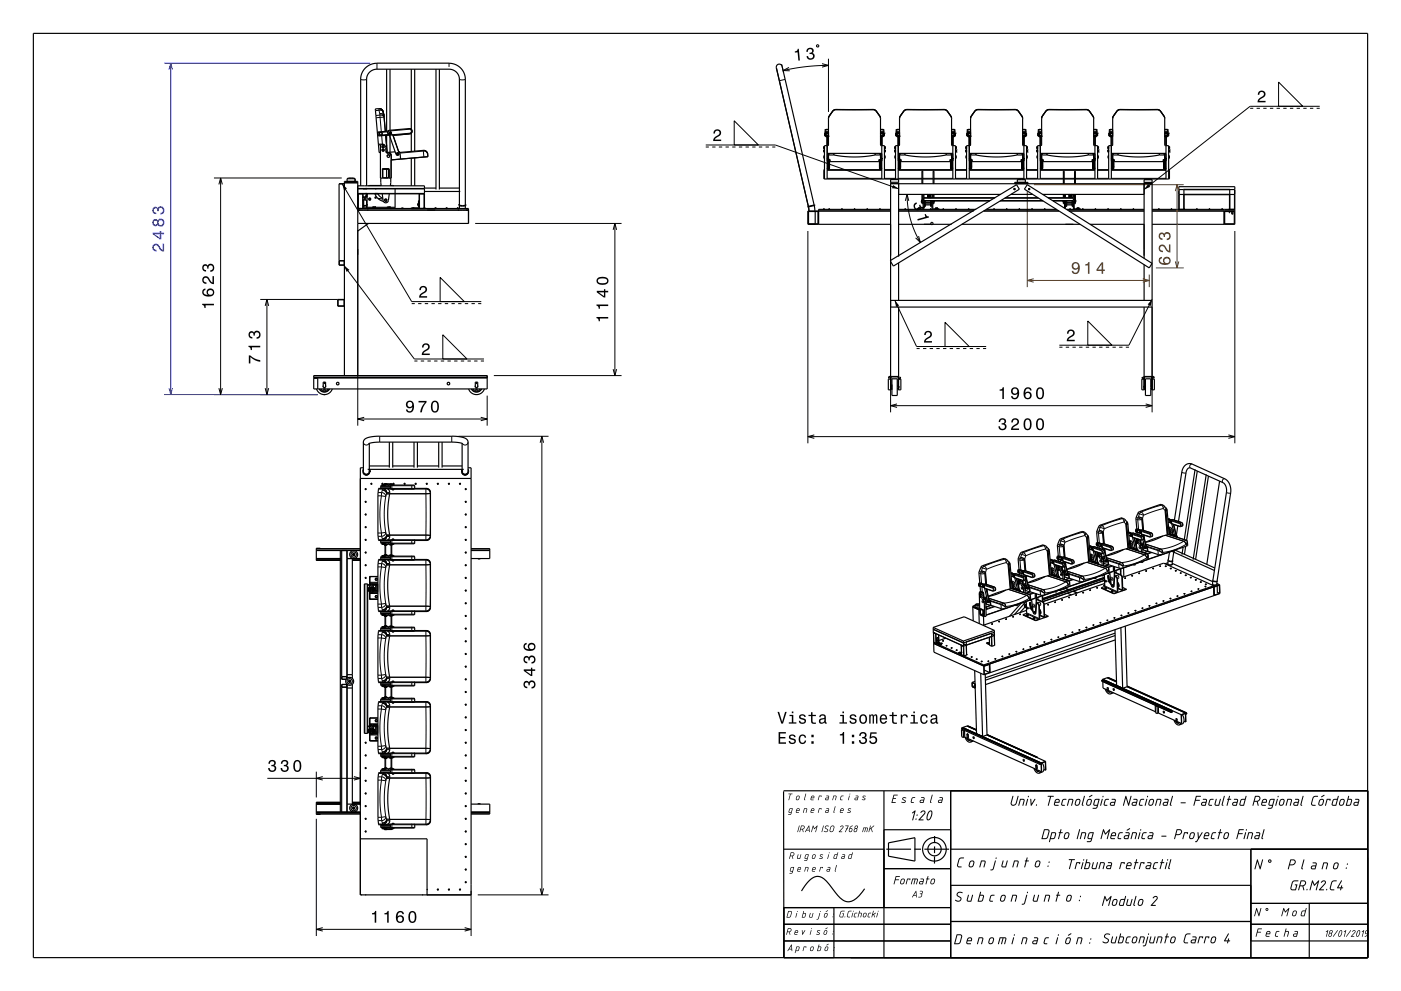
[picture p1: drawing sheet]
<svg xmlns="http://www.w3.org/2000/svg" width="420mm" height="297mm" viewBox="0 0 420 297" stroke-linecap="round" stroke-linejoin="round" font-family="sans-serif">
<g fill="none" stroke="#000" stroke-width=".35">
<path d="M10 10h400v277h-400zM113.7 32.5a1.76 1.76 0 0 1 1.4 2M113.9 39.7h.5l.3 .4-.3 .4h-.5l-.2-.4zM115.5 39.4l-.5-5.2a1.48 1.48 0 0 0-1.4-1.6h-1.1l1.2 13.1M115.9 20.7v18.6M116.3 39.3l-3 .3 .1 1.2 3.9-.4M116.3 39.3l.4-.2 6-.6a.8 .8 0 0 1 .8 .8 .8 .8 0 0 1-.7 .8l-5 .5-1.5-.5zM116.8 39.5h.4l.2 .3-.2 .3-.3 .1-.2-.3zM116.9 39.7h.2v.3zM116.9 39.8h.3zM116.9 20.7v18.3M123.3 20.7v18.1"/>
<path d="M123.3 39.9v5.5M124.3 20.7v24.6M130.7 20.7v36.1M131.7 20.7v36.1M247.2 39.9v.4M247.4 39.8h.1M247.4 39.8v.1M247.6 39.9h-.4v.9l.4-.1M247.7 39.9l.6 .1-.1 .9h-.5zM247.9 39.9v.2M248.1 39.9v.2M248.2 39.9v.2"/>
<path d="M248.4 35.4v.1M248.4 35.6l.1-.6 1.2-1.7 .8-.4h11.4l.8 .4 1.1 1.7 .2 .6M248.4 35.5v7.9l-.2 .2h-1v10M248.4 39.6h-.8v1.2M248.4 38.8l-1 .1v1M248.9 34.4l-.5 1M248.9 34.3l.8-1.1 .7-.4h11a2.32 2.32 0 0 1 2.1 1.5M248.9 34.3v.1M263.5 34.3v.1M263.5 34.4l.5 1M264 35.4v.1M264 35.5v7.9l.2 .2h.9v10"/>
<path d="M264 39.6h.7l.1 1.2M264 38.8h.9l.1 1.1M264.2 39.9l-.1 1h.5l.1-.9-.6-.1v.2M264.3 39.9v.2M264.5 39.9v.2M264.8 39.9h.3v.9l-.3-.1M265 39.8v.1M265 39.8h.1M265.1 39.9v.4M268.5 39.9h.4M268.5 39.9v.9M268.5 39.9v.4"/>
<path d="M268.7 39.8h.1M269.2 39.9v.2M269.4 39.9v.2M269.5 39.9l.1 1h-.6v-.9l.5-.1v.2M269.7 35.4v.1M269.7 35.6l.1-.6 1.1-1.6 .9-.5h11.4l.8 .4 1.1 1.7 .2 .6M269.7 35.5v7.9l-.2 .2h-1v10M269.7 39.6h-.8v1.2M269.7 38.8l-1 .1v1M270.2 34.4l-.5 1M270.2 34.3l.8-1.1 .7-.4h11a2.32 2.32 0 0 1 2.1 1.5M270.2 34.3v.1"/>
<path d="M284.8 34.3v.1M284.8 34.4l.5 1M285.3 35.4v.1M285.3 35.5v7.9l.2 .2h.9v10M285.3 39.6h.7l.1 1.2M285.3 38.8h.9l.1 1.1M285.4 39.9h.5M285.4 39.9v.2M285.5 39.9l-.1 1h.6l-.1-1M285.6 39.9v.2M285.8 39.9v.2M286.1 39.9h.3v.9l-.3-.1"/>
<path d="M286.3 39.8h.1M286.4 39.9v.4M289.8 39.9v.9M289.8 39.9h.4M289.8 39.9v.4M290 39.8h.1M290.1 39.9v.9M290.3 39.9l.6 .1-.1 .9h-.5zM290.5 39.9v.2M290.7 39.9v.2M290.8 39.9v.2M291 35.4v.1"/>
<path d="M291 35.6l.1-.6 1.1-1.6 .9-.5h11.4l.8 .4 1.1 1.7 .2 .6M291 35.5v7.9l-.2 .2h-1v10M291 39.6h-.8v1.2M291 38.8l-1 .1v1M291.5 34.4l-.5 1M291.5 34.3l.8-1.1 .7-.4h11a2.32 2.32 0 0 1 2.1 1.5M291.5 34.3v.1M306.1 34.3v.1M306.1 34.4l.5 1M306.6 35.4v.1M306.6 35.5v7.9l.2 .2h.9v10M306.6 39.6h.7l.1 1.2"/>
<path d="M306.6 38.8h.9l.1 1.1M306.7 39.9h.5M306.7 39.9v.2M306.8 39.9l-.1 1 .6-.1-.1-.9M306.9 39.9v.2M307.1 39.9v.2M307.4 39.9h.3v.9M307.6 39.8h.1M307.7 39.9v.4M311.1 39.9v.4M311.3 39.8h.1M311.5 39.9h-.4v.9"/>
<path d="M311.6 39.9h.5M311.7 39.9l-.1 1 .6-.1-.1-.9M311.8 39.9v.2M312 39.9v.2M312.1 39.9v.2M312.3 35.4v.1M312.3 35.6l.2-.7 1-1.5 .9-.5h11.4l.8 .4 1.1 1.7 .2 .6M312.3 35.5v7.9l-.2 .2h-1v10M312.3 39.6h-.8v1.2M312.3 38.8l-1 .1v1M312.8 34.4l-.5 1M312.8 34.3l.8-1.1 .7-.4h11a2.31 2.31 0 0 1 2.1 1.5"/>
<path d="M312.8 34.3v.1M327.4 34.3v.1M327.4 34.4l.5 1M327.9 35.4v.1M327.9 35.5v7.9l.2 .2h.9v10M327.9 39.6h.7l.1 1.2M327.9 38.8h.9l.1 1.1M328 39.9l.6 .1-.1 .9h-.5zM328 39.9v.2M328.2 39.9v.2M328.4 39.9v.2M328.7 39.9v.9"/>
<path d="M328.9 39.8h.1M329 39.9v.4M329 39.9h-.3M329 39.9v.9M332.4 39.9v.4M332.6 39.8h.1M332.8 39.9h-.4v.9l.4-.1M332.9 39.9h.5M333 39.9l-.1 1h.6l-.1-1M333.1 39.9v.2M333.3 39.9v.2M333.4 39.9v.2"/>
<path d="M333.6 35.4v.1M333.6 35.6l.1-.6 1.1-1.6 .9-.5h11.4l.8 .4 1.1 1.7 .2 .6M333.6 35.5v7.9l-.2 .2h-1v10M333.6 39.6h-.8v1.2M333.6 38.8l-1 .1v1M334.1 34.4l-.5 1M334.1 34.3l.8-1.1 .7-.4h11a2.32 2.32 0 0 1 2.1 1.5M334.1 34.3v.1M348.7 34.3v.1M348.7 34.4l.5 1M349.2 35.4v.1M349.2 35.5v7.9l.2 .2h.9v10"/>
<path d="M349.2 39.6h.7l.1 1.2M349.2 38.8h.9l.1 1.1M349.4 39.9l-.1 1h.5l.1-.9-.6-.1v.2M349.5 39.9v.2M349.7 39.9v.2M350.2 39.8h.1M350.3 39.9v.4M350.3 39.9h-.3M350.3 39.9v.9M103.3 54.8h4M103.3 55.1h-1.7v24.4h1.7M104.1 53.6l.4-.3h1.6l.4 .3"/>
<path d="M104.1 53.6h2.4M104.1 53.6v.8M106.5 53.6v.8M107.2 58.1h20M107.2 55.7h20v6.8M107.2 56.5h20M108.1 55.7v-32.2l.3-1.3 .6-1.2 1.8-1.5 2.2-.6 22.5 .1 1.5 .6 1.3 1 .8 1.3 .4 1.5v38.1l-.9 .1M108.8 59l.6 .2M108.8 59.1l.6 .1v.6l-.6 .1M108.8 58.1v4.4M109.4 59.8l-.6 .2M109.6 58.9l.1 .1"/>
<path d="M109.6 58.9l.4 .1M109.6 59h-.2v1l.6 .1M109.6 59h.4M109.7 59h.1M109.7 58.7l.2 .3-.3-.1M109.7 58.7l.3 .2M109.7 58.7v.1M109.7 58.8l.3 .2M109.8 58.6l.2 .1M109.8 58.6l.2 .2-.3-.1M109.8 58.7l.2 .1M109.8 58.5h.1"/>
<path d="M109.9 58.5l.1 .1M109.9 58.5l.1 .2M109.9 55.7v-32l.5-1.6 1.1-1 1.3-.4 22.5 .1 1.7 1 .5 .8 .2 .9v38M109.9 58.7h.1M109.9 58.1v.3M109.9 58.5h.1M109.9 58.8h.1M109.9 58.4v.1M110 58.4h.1M110 58.4v.1M110 58.3v.1M110 58.2h.1"/>
<path d="M110 59h.1M110 58.1v.1M110 58.2v.1M110 58.1v4.4M112.4 58.1l1 1.4 1.5 .8M112.5 59.1h.1l.1 .2zM113.3 59.5l1.5 .2M113.3 58.1l.6 .8 .9 .5M113.5 43.4l1.8 .2 .3 .3v1.3a1.27 1.27 0 0 0 1.3 1l.3 .6v6.6M113.7 45.7h.1M114 43.4v10h.6l.1-2.8h1.9v2.8h.7v-5.5M114 45.7h-.3"/>
<path d="M114.1 53.4l.2 2.3M114.3 55.6l-3.8 .1M114.6 58.1l.3 2a.8 .8 0 0 0 .7 .7 .8 .8 0 0 0 .8-.7l.3-2M114.6 53.2l.2 .2h1.6l.2-.2M114.7 44.7h.3l.2 .3-.2 .3h-.3l-.2-.3zM114.7 43.7h.3l.2 .3-.2 .3h-.3l-.2-.3zM114.8 50.8h1.7l-.1 2.5-1.6-.1zM114.8 50.6l-.2 .2M115.7 45.5l.2 .2M115.9 40.5v3.4M115.9 45.5v.2M115.9 50.7v2.6"/>
<path d="M116 46.8l.3-.4 .5 .4M116.1 45.7a1.09 1.09 0 0 1 1.1 .9M116.1 45.7h-.3M116.4 50.6l.2 .2M116.9 40.4v5.2M117 55.6l1 .1M117.1 53.4l-.1 2.3M117.2 46.6h.1M117.8 40.6l1.9 5.6-.6 .4-.4-.4-2-5.7-1.1 .1 .5 4.9h-.4M117.8 40.6h.1M117.8 40.4v.2M118.4 56.5v6"/>
<path d="M118.5 45.5l-2.4 .2M119 46.1h.1M119 46.1l.1 .1M119.1 45.9l-.1 .2M119.1 46.2h.1M119.1 45.9l.3 .2M119.1 45.9h.1M119.4 46.1l-.3 .1M119.4 46.1h.1M119.5 45.4l.4 .6 .2 1.7M119.5 45.4l.4 .3 7-.6a1.21 1.21 0 0 1 1.3 1.1l.1 .8M120.1 47.7h.1"/>
<path d="M123.3 47.4v8.3M124.3 47.3v8.4M125.6 58.1v4.4M127 45.1a1.2 1.2 0 0 1 1.2 1.1l.1 .8-1.2 .1M127.1 47.1l-9.9 .8M127.2 56.4h3.5M127.2 57.4h10.8M131.7 56.4h6M246.9 44.9h.3M246.9 43.9v.7M246.9 44.9v.7M246.9 44.6h.1"/>
<path d="M246.9 43.9l.3 .1M246.9 44.6h.3M246.9 43.9h.1M247 44.2v.4M247 43.9v.3M247 45.2v.4M247 44.9v.3M247 44.2h.2M247 45.2h.2M247.2 44.5h.1M247.2 45h.1M247.2 50.8h-.2v2.8h29.4"/>
<path d="M247.2 45.5l-.3 .1M247.2 46.6h-.2v.8h.2M247.2 40.3v.5M247.2 40.3h.3M247.4 40.8h.2M247.6 40.8l.2 .2 .6-.2M247.6 40l.1-.2 .7 .2M247.6 40.6h.7M247.6 40.1h.7M247.8 40.6v.2l.3-.2M247.8 40.8h.1M247.9 41v2.6"/>
<path d="M248 50.3h.4v.2h-.4M248 44.1h.1M248 44.4h.1M248 45.1h.1M248 45.4h.1M248 46.6h.1M248 47.4h.1M248 50.8h16.3M248 46h16.3M248 43.6v10M248 47.5h.1M248 47.7h.1"/>
<path d="M248 47.2h.4M248 46.1h.4M248 48.3h.4M248 50.5h.1M248.1 50.3h.1M248.1 40.8h.1M248.1 41v2.6M248.1 50.5l.1 .1M248.1 47.5h.1M248.1 47.7h.1M248.1 47.7v.3l.1-.3M248.1 48l.4-.1 .1 .2"/>
<path d="M248.1 47.6h.1M248.1 47.6v-.2l.1 .2M248.1 50.1l.3 .2M248.1 50.3l.3 .2M248.1 49.3l.3 .2M248.1 50.6h.1M248.1 48.5l.3 .3M248.1 49l.3 .2M248.1 49.5l.3 .2M248.1 49.6l.1 .2M248.1 49.8l.3 .2M248.1 49.3h.1"/>
<path d="M248.2 47.5h.1M248.2 48.8l.2 .1M248.2 50.3l.2 .1M248.2 50.1l.2 .2M248.2 48.2l.2 .1M248.2 48.6l.2 .1M248.2 47.7l.2 .1M248.2 48.2l.2 .2M248.2 48.4l.2 .1M248.2 49l.2 .1M248.2 49l.2 .2M248.2 49.3l.2 .2"/>
<path d="M248.2 49.5l.2 .1M248.2 49.6v.2M248.2 49.8l.2 .1M248.2 50l.2 .1M248.2 50.1h.1M248.2 50.3h.1M248.2 48.6h.1M248.2 49.8h.2M248.2 48.2h.2M248.2 49l-.1-.2 .1 .2M248.2 50.6h.1M248.2 48.2h.3"/>
<path d="M248.2 48.4h.3M248.2 48.5h.3M248.2 50.2h.3M248.2 49.9l-.1 .2 .3 .1M248.3 49.9h-.1M248.4 47.8h.1M248.4 47.7l.4 .2v.5h14.7v-.5h.3M248.4 46v2.3M248.4 47.4l-.2 .1M248.4 48.7h-.2M248.4 48.8h-.2M248.4 48.7h.1"/>
<path d="M248.4 48.8h.1M248.4 49h-.2M248.4 49.1h-.2M248.4 49.9h-.1M248.4 50.1h-.2M248.4 49h.1M248.4 49.1h.1M248.4 49.9h.1M248.4 50.1h.1M248.4 49.3l-.3-.1 .3 .2M248.4 49.3h-.2M248.4 49.2l-.2 .1"/>
<path d="M248.4 49.2l.1 .1M248.4 49.4l-.2 .1M248.4 49.4h-.2M248.4 49.4l.2 .1M248.4 49.6h-.2M248.4 49.5l-.2 .1M248.4 49.5l.2 .2M248.4 49.8h-.2M248.4 49.7h-.2M248.4 49.7h.1M248.4 49.3h.1M248.4 49.4l.1 .1"/>
<path d="M248.4 49.6h.1M248.4 49.8h.1M248.4 48.3l-.3 .1 .3 .2M248.4 48.3h.1M248.4 48.5h-.3M248.4 48.5h.1M248.4 48.9l-.2 .1M248.4 48.9l.1 .1M248.4 49.9h-.2M248.4 50l-.3 .1M248.4 50l.1 .1M248.4 48.6h-.2"/>
<path d="M248.4 48.6h.1M248.4 50.2l-.3 .1M248.4 50.2h.1M248.4 47.8l-.2 .1M248.5 49.1h.1M248.5 47.9l.1 .3M248.5 48.3h.1M248.5 49.9h.1M248.5 48.2h-.4l.3 .2M248.5 48.4l-.1 .1M248.5 48.6l-.1 .1M248.5 48.7l.1 .2"/>
<path d="M248.5 48.9h.1M248.5 49l-.1 .3M248.5 49.2l-.1 .3M248.5 49.3l.1 .1M248.5 50l-.1 .1M248.5 49.8h.1M248.5 50.1l-.1 .2M248.6 49.7l-.2 .1M248.6 48.9l-.4 .1M248.6 48.1l-.2 .1M248.6 48.2h-.1M248.6 49.8h-.2"/>
<path d="M248.6 50.2l-.1 .1M248.6 48.7h.1M248.6 48.8v.1M248.6 49h.1M248.6 49.1v.1M248.6 49.3h.1M248.6 49.6h.1M248.6 49.8h.1M248.6 48.1l-.4 .1M248.6 49l-.2 .1M248.6 48.1l-.3-.1-.1 .2M248.6 48.2l-.2 .2"/>
<path d="M248.6 49l-.2 .2M248.6 49.6v.1M248.6 49.7l-.2 .2M248.6 50.4l-.4 .2M248.6 49.4h.1M248.6 50.2h.1M248.6 48.2l-.2 .1M248.6 48.7l-.4 .1M248.6 49.4l-.2 .2M248.6 50.2l-.2 .2M248.7 48.1l-.3 .3M248.7 48.3l-.3 .3"/>
<path d="M248.7 48.4l-.3 .4M248.7 48.6l-.3 .3M248.7 48.8l-.1 .2M248.7 48.9l-.3 .3M248.7 49.1l-.3 .3M248.7 49.2l-.3 .3M248.7 49.4l-.3 .3M248.7 49.5l-.1 .3M248.7 49.7l-.3 .3M248.7 49.8l-.3 .4M248.7 50l-.3 .3M248.7 50.2l-.3 .3"/>
<path d="M248.7 50.3l-.5 .3M248.7 48.3h.1M249.9 46.4l-1.4 .1-.1 .1M249.9 46.4l.1 .1M250 46.5l5.8 .5 3.2-.1 3.4-.5h1.4l.2 .2M263.7 48.3h-.2M263.7 48.1l.2 .3M263.7 48.3l.2 .3M263.7 48.4l.2 .4M263.7 48.6l.2 .3M263.7 48.8v.2M263.7 48.9l.2 .3"/>
<path d="M263.7 49.1l.2 .3M263.7 49.2l.2 .3M263.7 49.4l.2 .3M263.7 49.5v.3M263.7 49.7l.2 .3M263.7 49.8l.2 .4M263.7 50l.2 .3M263.7 50.2l.2 .3M263.7 50.3l.4 .3M263.7 48.2l.2 .1M263.7 48.7l.5 .1M263.7 49.4l.2 .2"/>
<path d="M263.7 50.2l.2 .2M263.7 48.1l.4-.1 .1 .2M263.7 48.2l.2 .2M263.7 49l.2 .2M263.7 49.6l.1 .1M263.7 49.7l.2 .2M263.7 50.4l.4 .2M263.7 48.7h.1M263.7 49.4h.1M263.7 50.2h.1M263.7 49l.2 .1M263.7 48.1l.4 .1"/>
<path d="M263.7 48.2h.1M263.7 49.8h.2M263.7 50.2l.1 .1M263.7 48.8v.1M263.7 49h.1M263.7 49.1v.1M263.7 49.3h.1M263.7 49.6h.1M263.7 49.8h.1M263.8 48.1l.1 .1M263.8 48.9l.3 .1M263.8 49.7l.1 .1"/>
<path d="M263.8 48.3h.1M263.8 48.2h.4l-.3 .2M263.8 48.4l.1 .1M263.8 48.6l.1 .1M263.8 48.7v.2M263.8 48.9h-.1M263.8 49l.1 .3M263.8 49.2l.1 .3M263.8 49.3l-.1 .1M263.8 50l.1 .1M263.8 49.8h-.1M263.8 50.1l.1 .2"/>
<path d="M263.8 49.9h.1M263.8 47.9l-.1 .3M263.9 48.2h.2M263.9 48.4h.2M263.9 48.5h.2M263.9 50.2h.2M263.9 49.1h.1M263.9 47.8l.3 .1M263.9 48.6h.3M263.9 48.6h-.1M263.9 48.8h.3M263.9 48.8h-.1"/>
<path d="M263.9 50.2l.3 .1M263.9 50.2h-.1M263.9 48.3l.3 .1-.3 .2M263.9 48.3h-.1M263.9 48.5h.3M263.9 48.5h-.1M263.9 48.9l.3 .1M263.9 48.9l-.1 .1M263.9 49.1h.3M263.9 49.9h.2M263.9 49.9h-.1M263.9 50l.3 .1"/>
<path d="M263.9 50l-.1 .1M263.9 49.1h-.1M263.9 49.3l.3-.1-.3 .2M263.9 49.3h.2M263.9 49.2l.3 .1M263.9 49.2l-.1 .1M263.9 49.4l.2 .1M263.9 49.4h.3M263.9 49.4l-.2 .1M263.9 49.6h.2M263.9 49.5l.3 .1M263.9 49.5l-.2 .2"/>
<path d="M263.9 49.8h.2M263.9 49.7h.3M263.9 49.7h-.1M263.9 49.3h.1M263.9 49.4v.1M263.9 49.6h.1M263.9 49.8h.1M263.9 48.7h.2M263.9 48.8h.2M263.9 49h.2M263.9 49.1h.2M263.9 50.1h.2"/>
<path d="M263.9 48.7h.1M263.9 48.8h.1M263.9 49h.1M263.9 49.9h.1M263.9 50.1h.1M264 47.7l-.2 .2M264 40l.1-.2 .7 .2M264 40.8l.2 .2 .6-.2M264 46v2.3M264 47.4l.2 .1M264 47.2h.3M264 46.1h.3"/>
<path d="M264 48.3h.3M264 40.8h.1M264 47.8h.1M264 40.6h.7M264 40.1h.7M264.1 49.9h.1M264.1 49.9l.1 .2-.3 .1M264.1 50.6h.1M264.1 49.8h-.2M264.1 49l.1-.2v.2M264.1 48.2h-.2M264.2 48.2l-.3 .2"/>
<path d="M264.2 48.4l-.3 .1M264.2 49l-.3 .1M264.2 49l-.3 .2M264.2 49.3l-.3 .2M264.2 49.5l-.3 .1M264.2 49.6l-.1 .2M264.2 49.8l-.3 .1M264.2 50l-.3 .1M264.2 50.1h.1M264.2 50.3h.1M264.2 48.6h.1M264.2 47.7h.1"/>
<path d="M264.2 47.5h.1M264.2 48.2l-.3 .1M264.2 47.7l-.2 .1M264.2 48.6l-.3 .1M264.2 50.1l-.3 .2M264.2 50.3l-.3 .1M264.2 47.6h.1M264.2 47.6v-.2v.2M264.2 48.8l-.3 .1M264.2 49.5l-.3 .2M264.2 49.8l-.3 .2M264.2 49.3h.1"/>
<path d="M264.2 48.5l-.3 .3M264.2 50.6h-.1M264.2 50.3l-.3 .2M264.2 48l-.3-.1-.1 .2M264.2 47.7v.3v-.3M264.3 50.5h.1M264.2 40.6v.2l.3-.2M264.2 40.8h.1M264.3 50.3h.1M264.3 50.5l-.2 .1M264.3 41v2.6M264.3 50.3h-.4v.2h.4"/>
<path d="M264.3 43.6v10M264.5 41v2.6M264.5 40.8h.1M264.8 40.3h.3M264.9 40.8h-.1M265.1 40.3v.5M265.1 44.5h.1M265.1 46.6h.3v.8h-.3M265.1 45.5l.3 .1M265.1 45h.1M265.1 50.8h3.4M265.2 44.6h.2"/>
<path d="M265.2 44.2h.2M265.2 44.9h.2M265.2 45.2h.2M265.4 44.2v.4M265.4 43.9v.3M265.4 45.2v.4M265.4 44.9v.3M265.4 43.9l-.3 .1M265.4 43.9h.1M265.4 43.9v.7M265.4 44.9v.7M265.4 44.6h.1"/>
<path d="M267 53.8v63M267 55h2.4M267 53.8h2.4M267 54.6h2.4M267.4 53.6l-.4 .2M268.2 43.9l.3 .1M268.2 44.6h.3M268.2 44.9h.3M268.2 43.9v.7M268.2 44.9v.7M268.3 44.2v.4M268.3 43.9v.3"/>
<path d="M268.3 45.2v.4M268.3 44.9v.3M268.3 44.2h.2M268.3 45.2h.2M268.5 44.5h.1M268.5 45h.1M268.5 45.5l-.3 .1M268.5 46.6h-.2v.8h.2M268.5 40.3v.5M268.5 40.3h.3M268.7 40.8h.2M268.9 40.8l.2 .2 .6-.2"/>
<path d="M268.9 40l.1-.2 .7 .2M268.9 40.8h.1M268.9 40.7l-.4 .1M268.9 40.6h.7M268.9 40.1h.7M269 53.6l.4 .2M269.1 40.6v.2l.3-.2M269.1 40.8h.1M269.2 41v2.6M269.3 50.3h.4v.2h-.4M269.3 44.1h.1M269.3 44.4h.1"/>
<path d="M269.3 45.1h.1M269.3 45.4h.1M269.3 46.6h.1M269.3 47.4h.1M269.3 50.8h16.3M269.3 47.7h.2M269.3 43.6v10M269.3 46h16.3M269.3 47.5h.1M269.3 47.2h.4M269.3 46.1h.4M269.3 48.3h.4"/>
<path d="M269.3 50.5h.1M269.4 50.3h.1M269.4 50.5l.1 .1M269.4 41v2.6M269.4 40.8h.1M269.4 47.5h.1M269.4 53.8v23.1M269.4 58.3h30.6M269.4 55.1h76M269.4 48h.1M269.5 47.6h.1M269.4 47.4v.2"/>
<path d="M269.4 47.7v.3M269.4 48.8l.3 .1M269.4 49.6l.3 .1M269.4 50.3l.3 .2M269.5 48h.1M269.4 50.1l.3 .2M269.5 47.4h.1M269.4 49.3l.3 .2M269.4 50.6h.1M269.4 48.5l.3 .3M269.4 48.2l.3 .2M269.4 48.4l.3 .2"/>
<path d="M269.4 48.7v.1M269.4 48.8l.1 .2M269.4 49l.3 .2M269.4 49.1l.3 .3M269.4 49.5v.1M269.4 49.6l.1 .2M269.4 49.8l.3 .2M269.4 49.9l.3 .3M269.4 50.2v.1M269.4 48.5h.1M269.4 49.3h.1M269.4 50.1h.1"/>
<path d="M269.5 47.5h.1M269.5 48l.3-.1 .1 .2M269.5 49.6h.2M269.5 50.3l.2 .1M269.5 48.6l.2 .1M269.5 50.1l.2 .2M269.5 47.7l.2 .1M269.5 48.2h.3zM269.5 48.2l.2 .2M269.5 48.4l.2 .1M269.5 48.5h.3zM269.5 49l.2 .1"/>
<path d="M269.5 49l.2 .2M269.5 49.5v.1M269.5 49.6v.2M269.5 49.8l.2 .1M269.5 50l.2 .1M269.5 50.1h.1M269.5 50.2h.3zM269.5 50.3h.1M269.5 48.6h.1M269.5 49.8h.2M269.5 48.2h.2M269.5 50.6h.1"/>
<path d="M269.5 49.9h.2M269.7 47.8h.1M269.7 47.7l.1 .2M269.7 47.4l-.2 .1M269.7 46v2.3M269.7 48.7l-.2 .1M269.7 48.7l.2 .2M269.7 48.8l-.2 .2M269.7 48.8l.2 .1M269.7 49h-.2M269.7 49l.2 .1-.2 .2M269.7 49.1l-.2 .1 .2 .1"/>
<path d="M269.7 49.1l.2 .2-.2 .2M269.7 49.9h.1M269.7 48.3h-.2l.3 .1M269.7 48.3h.1M269.7 49.1h-.2M269.7 49.3l-.2 .1 .2 .1M269.7 49.2l-.2 .1M269.7 49.3l.2 .1M269.7 49.2l.1 .1M269.7 49.4l-.2 .1M269.7 49.4h-.2M269.7 49.4h.1"/>
<path d="M269.7 49.6h-.2M269.7 49.5l-.2 .1M269.7 49.5l.1 .1M269.7 49.8h-.2M269.7 49.7h-.2M269.7 49.7h.1M269.7 49.1h.1M269.7 49.4l.1 .1M269.7 49.6h.1M269.7 49.8h.1M269.7 48.6h-.2M269.7 48.6h.1"/>
<path d="M269.7 48.8h-.2M269.7 48.8h.1M269.7 48.9l-.2 .1M269.7 48.9l.1 .1M269.7 49.9h-.2M269.7 50h-.2l.2 .1M269.7 50l.1 .1h-.1M269.7 47.8l-.2 .1M269.8 47.9l.2 .2-.3 .2M269.8 48.3h.1M269.8 49.9h.1M269.8 48.2l-.1 .2"/>
<path d="M269.8 48.6l-.1 .1M269.8 49.5h.1M269.8 49.6l.1 .1M269.8 50l-.1 .1M269.8 49.8h.1M269.8 50.1l-.1 .2M269.9 49.7l-.2 .1M269.9 48.9l-.4 .1M269.9 48.1l-.2 .1M269.9 48.4h-.1M269.9 49.8h-.2M269.9 48.7h.1"/>
<path d="M269.9 48.8v.1M269.9 49h.1M269.9 49.1v.1M269.9 49.3h.1M269.9 49.5h.1M269.9 49.6h.1M269.9 49.8h.1M269.9 48.1l-.4 .1M269.9 49l-.2 .1M269.9 48.1h-.5l.3 .2M269.9 48.3l-.2 .2M269.9 49l-.2 .2"/>
<path d="M269.9 49.6v.1M269.9 49.7l-.2 .2M269.9 50.4l-.4 .2M269.9 49.4h.1M269.9 48.7l-.4 .1M269.9 49.4l-.2 .2M269.9 50.2l-.2 .2M269.9 50.2l-.1 .1M270 48.1l-.3 .3M270 48.3l-.3 .3M270 48.4l-.3 .4M270 48.8l-.1 .2"/>
<path d="M270 48.9l-.3 .3M270 49.1l-.3 .3M270 49.2l-.3 .3M270 49.5l-.1 .3M270 49.7l-.3 .3M270 49.8l-.3 .4M270 50l-.3 .3M270 50.3l-.5 .3M270 48.6v.1M270 49.4h.1M270 50.2h.1M270 48.3h.1"/>
<path d="M270 48.7l-.3 .2M270 49.4l-.3 .3M270 50.2l-.3 .3M276.4 55h.2M276.4 55.1v-3.9h.2v3.9M276.4 58.3v2.7h.2v-2.7M276.4 51.4h.2M276.4 59.9v.7M276.6 53.6h3.1M276.6 59.8h.1M276.7 58.3v4.2l-1.9 .2M277 58.3v4.1l-.2 .3"/>
<path d="M277 59.2h21.4M278.1 58.3v.1M278.1 59l.4-.3 .5 .3M278.1 58.8l.4-.3 .4 .3M278.1 58.6l.4-.2 .5 .2M278.1 59.2h.8M278.1 59.1v.1M278.1 59.1l.4-.1 .4 .2M278.2 59.2h.7M278.2 58.8h.7M278.2 58.7h.7M278.2 58.6h.7"/>
<path d="M278.2 58.9l-.1 .2M278.2 58.9l.7 .1M278.2 58.3h.1M278.2 59l.6 .1M278.2 59v.1M278.2 59.1h.2M278.2 59h.1M278.2 58.9h.1M278.2 58.8h.2M278.2 58.6h.2M278.2 58.5h.1M278.2 58.4h.2"/>
<path d="M278.3 58.3l-.2 .2 .4-.2 .4 .2M278.3 59.2h.4M278.3 59h.1M278.3 58.9h.1M278.3 58.5h.1M278.6 59.1h.1M278.6 58.4h.1M278.6 58.8h.1M278.6 58.6h.1M278.7 59.2h.1M278.7 59h-.1M278.7 58.9h-.1"/>
<path d="M278.7 58.5h-.1M278.7 58.3l.2 .4M278.7 59h.1M278.7 58.9h.1M278.7 58.5h.1M278.8 58.3h.1M278.8 59.1h.1M278.8 58.9h.1M278.8 59.2h.1M278.8 58.9v.1M278.8 58.8h.1M278.8 58.7h.1"/>
<path d="M278.8 58.6h.1M278.8 58.4h.1M278.9 59l-.7-.1a.42 .42 0 0 1 .3-.3 .42 .42 0 0 1 .5 .3l-.1 .2M278.9 59v.2M278.9 59.2h.1M278.9 58.3v.1M279.4 58.3v.9M279.6 58.3v.9M279.7 55h.3M279.7 51.4h.3M279.7 55.1v-3.9h.3v3.9M279.7 58.3v.9"/>
<path d="M280 53.6h38.8M280 58.3v.9M283.6 46.5l-5.6 .5-3.6-.1-3.2-.5-1.4 .1-.1 .1M283.7 46.4h1.4l.2 .2M283.7 46.4l-.1 .1M285 48.3h-.2M285 48.1l.2 .3M285 48.3l.2 .3M285 48.4l.2 .4M285 48.6l.2 .3M285 48.8v.2M285 48.9l.2 .3"/>
<path d="M285 49.1l.2 .3M285 49.2l.2 .3M285 49.4l.2 .3M285 49.5v.3M285 49.7l.2 .3M285 49.8l.2 .4M285 50l.2 .3M285 50.2l.2 .3M285 50.3l.4 .3M285 50.2l.2 .2M285 48.2l.2 .1M285 48.1l.4-.1 .1 .2"/>
<path d="M285 48.2l.2 .2M285 48.7l.5 .1M285 49l.2 .2M285 49.4l.2 .2M285 49.6l.1 .1M285 49.7l.2 .2M285 50.4l.4 .2M285 48.7h.1M285 49.4h.1M285 50.2h.1M285 49l.2 .1M285 48.1l.4 .1"/>
<path d="M285 48.2h.1M285 50.2l.1 .1M285 48.8v.1M285 49h.1M285 49.1v.1M285 49.3h.1M285 49.6h.1M285 49.8h.1M285 49.8h.2M285.1 48.1l.1 .1M285.1 48.9l.3 .1M285.1 49.7l.1 .1"/>
<path d="M285.1 48.3h.1M285.1 48.4l.1 .1M285.1 48.6l.1 .1M285.1 48.7v.2M285.1 48.9h-.1M285.1 49l.1 .3M285.1 49.2l.1 .3M285.1 49.3l-.1 .1M285.1 50l.1 .1M285.1 49.8h-.1M285.1 50.1l.1 .2M285.1 49.9h.1"/>
<path d="M285.1 47.9l-.1 .3M285.2 48.2h.2M285.2 48.4h.2M285.2 48.5h.2M285.2 50.2h.2M285.2 49.1h.1M285.2 47.8h.1M285.2 48.5l.3 .1-.3 .2M285.2 48.5h-.1M285.2 48.6h.3M285.2 48.6h-.1M285.2 48.8h.3"/>
<path d="M285.2 48.8h-.1M285.2 48.9l.3 .1M285.2 48.9l-.1 .1M285.2 50l.3 .2-.3 .1M285.2 50l-.1 .1M285.2 50.2l.3 .1M285.2 50.2h-.1M285.2 48.3l.3 .1-.3 .2M285.2 48.3h-.1M285.2 49.1h.3M285.2 49.7h.3M285.2 49.7h-.1"/>
<path d="M285.2 49.9l.3 .1-.3 .2M285.2 49.9h-.1M285.2 49.1h-.1M285.2 47.8l.3 .1M285.2 49.1h.2M285.2 49.3l.3-.1-.3 .2M285.2 49.3h.2M285.2 49.5l.3-.2-.3 .2M285.2 49.2l.3 .1M285.2 49.2l-.1 .1M285.2 49.4l.2 .1M285.2 49.4h.3"/>
<path d="M285.2 49.4l-.2 .1M285.2 49.6h.2M285.2 49.5l.3 .1M285.2 49.5l-.2 .2M285.2 49.8h.2M285.2 49.9h.2M285.2 49.3h.1M285.2 49.4v.1M285.2 49.6h.1M285.2 49.8h.1M285.2 49.9h.1M285.2 48.7h.2"/>
<path d="M285.2 48.8h.2M285.2 49h.2M285.2 50.1h.2M285.2 48.7h.1M285.2 48.8h.1M285.2 49h.1M285.2 50.1h.1M285.3 47.7l-.5 .2v.5h-14.7v-.5h-.3M285.3 40l.2-.2 .6 .2M285.3 40.8l.2 .2 .6-.2M285.3 47.4l.2 .1M285.3 47.2h.3"/>
<path d="M285.3 46.1h.3M285.3 48.3h.3M285.3 46v2.3M285.3 47.8h.1M285.3 40.6h.7M285.3 40.1h.7M285.4 49.9h.1M285.4 50.6h.1M285.4 49.8h-.2M285.4 49l.1-.2v.2M285.4 48.2h-.2M285.5 48.2l-.3 .2"/>
<path d="M285.5 48.2h-.4M285.5 48.4l-.3 .1M285.5 49l-.3 .1M285.5 49l-.3 .2M285.5 49.5l-.3 .1M285.5 49.6l-.1 .2M285.5 49.8l-.3 .1M285.5 50l-.3 .1M285.5 50.1h.1M285.5 50.3l-.3 .1M285.5 48.6h.1M285.5 47.7h.1"/>
<path d="M285.5 47.5h.1M285.5 48.2l-.3 .1M285.5 47.7l-.2 .1M285.5 48.6l-.3 .1M285.5 50.1l-.3 .2M285.5 47.6h.1M285.5 47.6v-.2v.2M285.5 48.8l-.3 .1M285.5 49.5l-.3 .2M285.5 49.6l-.3 .2M285.5 49.8l-.3 .2M285.5 50.6h-.1"/>
<path d="M285.5 50.3l-.3 .2M285.5 48l-.3-.1-.1 .2M285.5 47.7v.3v-.3M285.6 50.5h.1M285.5 40.6v.2l.3-.2M285.5 40.8h.1M285.6 50.3h-.4v.2h.4M285.6 50.3h.1M285.6 50.5l-.1 .1M285.6 41v2.6M285.6 43.6v10M285.8 40.8h.1"/>
<path d="M285.8 41v2.6M286.1 40.3h.3M286.2 40.8h-.1M286.4 40.3v.5M286.4 46.6h.3v.8h-.3M286.4 44.5h.1M286.4 45.5l.3 .1M286.4 45h.1M286.4 50.8h3.4M286.5 44.6h.2M286.5 44.2h.2M286.5 44.9h.2"/>
<path d="M286.5 45.2h.2M286.7 44.2v.4M286.7 43.9v.3M286.7 45.2v.4M286.7 44.9v.3M286.7 43.9v.7M286.7 44.9v.7M286.7 43.9l-.3 .1M289.5 43.9l.3 .1M289.5 44.6h.3M289.5 44.9h.3M289.5 43.9v.7"/>
<path d="M289.5 44.9v.7M289.6 44.2v.4M289.6 43.9v.3M289.6 45.2v.4M289.6 44.9v.3M289.6 44.2h.2M289.6 45.2h.2M289.8 44.5h.1M289.8 45h.1M289.8 45.5l-.3 .1M289.8 46.6h-.2v.8h.2M289.8 40.8h.1"/>
<path d="M289.8 40.3v.5M289.8 40.3h.3M290 40.8h.2M290.2 40.8l.2 .2 .6-.2M290.2 40l.2-.2 .6 .2M290.2 40.7l-.4 .1M290.2 40.6h.7M290.2 40.1h.7M290.4 40.6v.2l.3-.2M290.4 40.8h.1M290.5 40.6v.2M290.5 41v2.6"/>
<path d="M290.6 50.3h.4v.2h-.4M290.6 44.1h.1M290.6 44.4h.1M290.6 45.1h.1M290.6 45.4h.1M290.6 46.6h.1M290.6 47.4h.1M290.6 50.8h16.3M290.6 46h16.3M290.6 47.5h.1M290.6 47.7h.1M290.6 47.2h.4"/>
<path d="M290.6 46.1h.4M290.6 43.6v10M290.6 50.5h.1M290.7 50.5h.1M290.7 50.3h.1M290.7 50.5v.1M290.7 40.8h.1M290.7 40.6v.2M290.7 41v2.6M290.7 50.6h.1M290.7 47.5h.1M290.7 47.7l.3 .1"/>
<path d="M290.7 48h.1M290.8 47.6h.1M290.7 47.7v.3M290.8 48h.1M290.7 50.3l.3 .2M290.8 47.4h.1M290.7 49.3l.3 .2M290.7 48.2l.3 .2M290.7 48.4l.3 .2M290.7 48.5l.3 .3M290.7 48.7l.3 .2M290.7 48.8l.1 .2"/>
<path d="M290.7 49l.3 .2M290.7 49.1l.3 .3M290.7 49.5l.3 .2M290.7 49.6l.3 .2M290.7 49.8l.3 .2M290.7 49.9l.3 .3M290.7 50.1l.3 .2M290.7 50.2v.1M290.7 49.3h.1M290.8 47.5h.1M290.8 48l.3-.1 .1 .2M290.8 47.4l-.1 .2"/>
<path d="M290.8 50.1l.2 .2M290.8 48.6l.2 .1M290.8 48.2l.2 .1M290.8 48.2v-.2l.4 .1-.2 .3M290.8 49l.2 .1M290.8 48.2l.2 .2M290.8 48.2l.5 .1-.3 .3M290.8 48.4l.2 .1M290.8 49l.2 .2M290.8 49.5l.2 .1M290.8 49.6v.2M290.8 49.8l.2 .1"/>
<path d="M290.8 50l.2 .1M290.8 50.1h.1M290.8 50.3l.2 .1M290.8 48.6h.1M290.8 48.2h.2M290.8 49.8h.2M290.8 50.6h.1M290.8 48.2h.3M291 47.8h.1M291 47.7l.1 .2M291 47.4l-.2 .1M291 46v2.3h-.4"/>
<path d="M291 48.7l-.2 .1M291 48.8l-.2 .2M291 49h-.2M291 48.7h.1M291 48.8h.1M291 49h.1M291 50.1h.1M291 47.8l-.2 .1M291 49.1l-.2 .1 .2 .1M291 49.3l-.2 .1 .2 .1M291 49.4h-.2M291 49.4h.1"/>
<path d="M291 49.5l-.2 .1M291 49.5l.1 .1M291 49.8h-.2M291 49.1h.1M291 49.3h.1M291 49.8h.1M291 49.9h.1M291 48.3h-.2h.4M291 48.3h.1M291 49.3l.3-.2-.3 .3M291 49.1h-.2M291 49.5l.3-.3-.3 .3"/>
<path d="M291 49.2l-.2 .1M291 49.4l-.2 .1M291 49.6h-.2M291 49.7h-.2M291 49.7h.1M291 49.9h-.2h.2M291 49.4l.1 .1M291 49.6h.1M291 48.5h-.2h.3M291 48.5l.3 .2M291 48.6h-.2M291 48.6h.1"/>
<path d="M291 48.8h-.2M291 48.9l-.2 .1M291 48.9l.1 .1M291 50h-.2l.2 .1M291 50l.3 .2M291 50.2h-.2h.3M291 50.2l.3 .2-.5 .2M291.1 49.1h.1M291.1 47.9h.3v.5h14.7v-.5h.3M291.1 47.9l.1 .3M291.1 49.9l.2 .2-.3 .2M291.1 49.5h.1"/>
<path d="M291.1 49.6l.1 .1M291.1 49.8h.1M291.2 48.3h.1M291.2 48.4h.1M291.2 50h.1M291.2 50.3h.1M291.2 48.6h.1M291.2 50.2h.1M291.2 49.7l-.2 .1M291.2 48.9l.1-.1-.1 .2M291.2 48.9l-.4 .1M291.2 48.1l-.2 .1"/>
<path d="M291.2 48.4l.1 .2-.3 .2M291.2 49.6v.1M291.2 49.8h-.2M291.2 49.8l-.2 .1M291.2 49.5h.1M291.2 48.1l-.4 .1M291.2 49l-.2 .1M291.2 48.2l-.2 .1M291.2 48.2l-.2 .2M291.2 48.5l-.2 .2M291.2 48.7l-.4 .1M291.2 48.7l-.2 .1"/>
<path d="M291.2 49l-.2 .2M291.2 48.9h.1M291.2 49.2h-.2M291.2 49.3v.1M291.2 49.9l-.2 .2M291.2 50.1l-.2 .2M291.2 50.4l-.4 .2M291.2 48.7h.1M291.2 49.4h.1M291.2 49.4l-.2 .2M291.2 50.2l-.2 .2M291.3 48.9l-.3 .3"/>
<path d="M291.3 49.5l-.1 .3M291.3 49.7l-.3 .3M291.3 49.8l-.3 .4M291.3 49.4h.1M291.3 48.7l-.3 .2M291.3 49.4l-.3 .3M291.3 50.2l-.3 .3M291.4 48.3l-.4 .2M301.4 59.2h9.7M303.1 58.3h6.5M304 56.6l.3 .1-.3 .1zM304 56.5h.2l.1 .3-.2 .1z"/>
<path d="M304.2 55.1v-.4h4v.4M304.9 46.5l-5.6 .5-3.6-.1-3.2-.5-1.4 .1-.1 .1M305 46.4l1.4 .1 .2 .1M305 46.4l-.1 .1M305 53.9h2.4M305 53.9v.8M305.4 53.7l-.4 .2M306.2 48.3h-.1M306.2 48.3h.1M306.3 48.1l.2 .3M306.3 48.3l.2 .3M306.3 48.4l.2 .4"/>
<path d="M306.3 48.6l.2 .3M306.3 48.8v.2M306.3 48.9l.2 .3M306.3 49.1l.2 .3M306.3 49.2l.2 .3M306.3 50l.2 .3M306.3 50.2l.2 .3M306.3 50.3l.4 .3M306.3 49.4l.2 .2M306.3 50.2l.2 .2M306.3 48.2l.2 .1M306.3 48.1l.4-.1 .1 .2"/>
<path d="M306.3 48.2l.2 .2M306.3 48.4l.2 .1M306.3 48.6l.2 .1M306.3 48.7l.5 .1M306.3 48.8l.1 .1M306.3 49l.2 .2M306.3 49.1l.2 .2M306.3 49.3l.2 .2M306.3 49.6l.1 .1M306.3 49.7l.2 .2M306.3 50l.2 .1M306.3 50.1l.2 .2"/>
<path d="M306.3 50.4l.4 .2M306.3 48.7h.1M306.3 49.4h.1M306.3 50.2h.1M306.3 49l.2 .1M306.3 48.1l.4 .1M306.3 49.8h.2M306.3 48.2h.1M306.3 48.8v.1M306.3 49h.1M306.3 49.1v.1M306.3 49.3h.1"/>
<path d="M306.3 49.6h.1M306.3 49.8h.1M306.3 50.2v.1M306.4 48.9l.3 .1M306.4 49.7l.1 .1M306.4 48.3h.1M306.4 48.2l-.1 .1M306.4 48.4h-.1M306.4 48.6h-.1M306.4 48.7l-.1 .1M306.4 48.9h-.1M306.4 49l-.1 .1"/>
<path d="M306.4 49.2h-.1M306.4 49.3l-.1 .2 .2 .2M306.4 49.8l-.1 .2 .2 .2M306.4 50h-.1M306.4 50.1l-.1 .1M306.4 50.3h-.1M306.4 49.9h.1M306.4 47.9l-.1 .3M306.5 48.2h.2M306.5 48.4h.2M306.5 48.5h.2M306.5 50.2h.2"/>
<path d="M306.5 49.1h.1M306.5 47.8h.1M306.5 48.5h.3M306.5 48.5h-.1M306.5 48.6h.3M306.5 48.6h-.1M306.5 48.8h.3M306.5 48.8h-.1M306.5 48.9l.3 .1M306.5 48.9l-.1 .1M306.5 50h.3M306.5 50l-.1 .1"/>
<path d="M306.5 50.2h.3M306.5 50.2h-.1M306.5 48.3h.3M306.5 48.3h-.1M306.5 49.1h.3M306.5 49.2l.3 .1M306.5 49.2l-.1 .1M306.5 49.4l.2 .1M306.5 49.6h.2M306.5 49.7l.3 .1-.3 .1M306.5 49.7h-.1M306.5 49.9h.3"/>
<path d="M306.5 49.9h-.1M306.5 49.1h-.1M306.5 49.4v.1M306.5 49.6h.1M306.5 47.8l.3 .1M306.5 49.3h.2M306.5 49.4l.3 .1-.3 .1M306.5 49.4l-.2 .2v.2M306.5 49.5l.2 .3M306.5 49.5l-.2 .3 .2 .2M306.5 49.8h.2M306.5 49.9h.2"/>
<path d="M306.5 49.3h.1M306.5 49.8h.1M306.5 49.9h.1M306.5 48.7h.2M306.5 48.8h.2M306.5 49h.2M306.5 50.1h.2M306.5 48.7h.1M306.5 48.8h.1M306.5 49h.1M306.5 50.1h.1M306.6 40l.2-.2 .6 .2"/>
<path d="M306.6 40.8l.2 .2 .6-.2M306.6 47.4l.2 .1M306.6 47.2h.3M306.6 46.1h.3M306.6 48.3h.3M306.6 46v2.3M306.6 40.6h.7M306.6 40.1h.7M306.6 49.1h.1M306.7 49.9h.1M306.7 50.6h.1M306.7 49.8h-.2"/>
<path d="M306.7 48.2h-.2M306.8 48.2h-.4M306.8 48.4l-.3 .1M306.8 48.7v.1M306.8 49.2l-.3 .1M306.8 49.3l-.3 .2M306.8 50l-.3 .1M306.8 50.1h.1M306.8 50.3l-.3 .1M306.8 48.6h.1M306.8 48.2l-.3 .2M306.8 48.9l-.1 .1"/>
<path d="M306.8 49l-.3 .1M306.8 49l-.3 .2M306.8 47.7l-.4 .2M306.8 47.7h.1M306.8 47.5h.1M306.8 48.2l-.3 .1M306.8 48.6l-.3 .1M306.8 50.1l-.3 .2M306.8 47.6h.1M306.8 47.6v-.2v.2M306.8 48.4l-.3 .2M306.8 48.5l-.3 .3"/>
<path d="M306.8 48.7l-.3 .2M306.8 48.8v.2M306.8 49.1l-.3 .3M306.8 49.5l-.3 .2M306.8 49.6l-.3 .2M306.8 49.8l-.3 .2M306.8 49.9l-.3 .3M306.8 50.2v.1M306.8 49.3h.1M306.8 50.6h-.1M306.8 50.3l-.3 .2M306.8 50.5h.1"/>
<path d="M306.8 48h-.4l.1 .2M306.8 47.7v.3v-.3M306.8 40.6v.2l.3-.2M306.8 40.8h.1M306.9 50.3h.1M306.9 50.5l-.1 .1M306.9 41v2.6M306.9 50.5h.1M306.9 43.6l.1 10.1 .4 .2M306.9 50.3h-.4v.2h.4M307.1 40.8h.1M307.1 41v2.6"/>
<path d="M307.4 40.7l.3 .1M307.4 53.9v.8M307.4 40.3h.3M307.5 40.8h-.1M307.7 40.3v.5M307.7 40.8h.1M307.7 44.5h.1M307.7 45.5l.3 .1v-.7h-.2v.7M307.7 45h.1M307.7 46.6h.3v.8h-.3M307.7 50.8h3.4M307.8 43.9v.7h.2v-.7l-.3 .1"/>
<path d="M307.8 44.2h.2M307.8 45.2h.2M308 55.3l37.4 23.6-.9 1.4-37.4-23.6zM308 44.2v.4M308 43.9v.3M308 45.2v.4M308 44.9v.3M308.4 56.6l.3 .1-.3 .1zM308.4 56.5h.2l.1 .3-.3-.1zM310.9 44.2v.4M310.9 43.9v.3M310.9 45.2v.4"/>
<path d="M310.9 44.9v.3M310.9 44.2h.2M310.9 45.2h.2M311.1 43.9v.7h-.3v-.7l.3 .1M311.1 44.5h.1M311.1 45h.1M311.1 45.5l-.3 .1v-.7h.3v.7M311.1 46.6h-.2v.8h.2M311.1 40.8h.1M311.1 40.3v.5M311.1 40.3h.3M311.3 40.8h.2"/>
<path d="M311.5 40.8l.2 .2 .6-.2M311.5 40l.2-.2 .6 .2M311.5 40.7l-.4 .1M311.5 40.6h.7M311.5 40.1h.7M311.7 40.6v.2l.3-.2M311.7 40.8h.1M311.8 41v2.6M311.9 50.3h.4v.2h-.4M311.9 44.1h.1M311.9 44.4h.1M311.9 45.1h.1"/>
<path d="M311.9 45.4h.1M311.9 46.6h.1M311.9 47.4h.1M311.9 50.8h16.3M311.9 46h16.3M311.9 47.5h.1M311.9 47.7h.1M311.9 47.2h.4M311.9 46.1h.4M311.9 48.3h.4M311.9 43.6v10M311.9 50.5l.1 .1"/>
<path d="M312 50.5h.1M312 40.8h.1M312 41v2.6M312 50.3h-.1M312 50.3h.1M312 50.6h.1M312 47.5h.1M312 47.7h.1M312 47.6h.1M312 47.6v-.2l.1 .2M312 47.7v.3M312 48h.1"/>
<path d="M312 48h.5l-.2 .2M312 50.3l.3 .2M312 49.3l.3 .2M312 48.2l.3 .2M312 48.4l.3 .2M312 48.5l.3 .3M312 48.7l.3 .2M312 48.8l.1 .2M312 49l.3 .2M312 49.1l.3 .3M312 49.5l.3 .2M312 49.6l.3 .2"/>
<path d="M312 49.8l.3 .2M312 49.9l.3 .3M312 50.1l.3 .2M312 50.2v.1M312 49.3h.1M312.1 47.5h.1M312.1 47.7l-.1 .3M312.1 50.1l.2 .2M312.1 48.6l.2 .1M312.1 47.7l.3 .2M312.1 48.2l.2 .1M312.1 48.2l.2 .2"/>
<path d="M312.1 48.2h.4M312.1 48.4l.2 .1M312.1 48.7v.1M312.1 48.9v.1M312.1 49l.2 .1M312.1 49l.2 .2M312.1 49.2l.2 .1M312.1 49.3l.2 .2M312.1 49.8l.2 .1M312.1 50l.2 .1M312.1 50.1h.1M312.1 50.3l.2 .1"/>
<path d="M312.1 48.6h.1M312.1 48.2h.2M312.1 49.8h.2M312.1 50.6h.1M312.1 48.2h.3M312.1 48.4h.3M312.1 48.5h.3M312.1 50.2h.3M312.2 49.9h.1M312.2 49.1h-.1M312.3 47.4l-.2 .1M312.3 46v2.3"/>
<path d="M312.3 48.7h-.2M312.3 48.8h-.2M312.3 49h-.2M312.3 50.1h-.2M312.3 48.7h.1M312.3 48.8h.1M312.3 49h.1M312.3 50.1h.1M312.3 47.8l-.2 .1M312.3 49.1h-.1M312.3 49.3h-.2M312.3 49.4l-.2 .1 .2 .1"/>
<path d="M312.3 49.4h.1M312.3 49.5l-.2 .3M312.3 49.5l.1 .1M312.3 49.8h-.2M312.3 49.9h-.1M312.3 47.8h.1M312.3 49.1h.1M312.3 49.3h.1M312.3 49.8h.1M312.3 49.9h.1M312.3 48.3h-.2M312.3 48.3h.1"/>
<path d="M312.3 49.1h-.2M312.3 49.2l-.2 .1M312.3 49.2l.1 .1M312.3 49.4l-.2 .1M312.3 49.6h-.2M312.3 49.7h-.2M312.3 49.7h.1M312.3 49.9h-.2M312.3 49.4l.1 .1M312.3 49.6h.1M312.3 48.5h-.2M312.3 48.5l.2 .1"/>
<path d="M312.3 48.6h-.2M312.3 48.6h.1M312.3 48.9l-.2 .1M312.3 48.9l.1 .1M312.3 50h-.2M312.3 50l.2 .1M312.3 50.2h-.2M312.3 50.2l.2 .1M312.4 49.1h.1M312.4 47.9h.3v.5h14.7v-.5h.3M312.4 47.9l.1 .3M312.4 49.9h.1"/>
<path d="M312.4 48.3h.1M312.4 48.2l.1 .1M312.4 48.4h.1M312.4 48.6h.1M312.4 49.5l.1 .3M312.4 49.6l.2 .2-.3 .2M312.4 49.8l.2 .2-.3 .2M312.4 50h.1M312.4 50.1l.1 .1M312.4 50.3h.1M312.5 49.7l-.2 .1M312.5 48.9l-.4 .1"/>
<path d="M312.5 49.6v.1M312.5 49.8h-.2M312.5 49.8l-.2 .1M312.5 48.4h.1M312.5 49.5h.1M312.5 49.9v.1M312.5 48.1l-.4 .1M312.5 49l-.2 .1M312.5 48.2l-.2 .1M312.5 48.1l-.4-.1v.2M312.5 48.2l-.2 .2M312.5 48.3l-.2 .2"/>
<path d="M312.5 48.5l-.2 .2M312.5 48.7l-.4 .1M312.5 48.8v.1M312.5 48.7v.1M312.5 49l-.2 .2M312.5 48.9h.1M312.5 49.1l-.2 .2M312.5 49v.1M312.5 49.3l-.2 .2M312.5 49.2h.1M312.5 49.3l-.2 .4M312.5 49.9l-.2 .2"/>
<path d="M312.5 50.1l-.2 .2M312.5 50.4l-.4 .2M312.5 48.7h.1M312.5 49.4h.1M312.5 50.2h.1M312.5 49.4l-.2 .2M312.5 50.2l-.2 .2M312.6 48.1l-.3 .3M312.6 48.3l-.3 .3M312.6 48.4l-.3 .4M312.6 48.6l-.3 .3M312.6 48.8l-.1 .2"/>
<path d="M312.6 48.9l-.3 .3M312.6 49.1l-.3 .3M312.6 49.2l-.3 .3M312.6 50l-.3 .3M312.6 50.2l-.3 .3M312.6 50.3l-.5 .3M312.6 48.3h.1M312.6 58.3h30.4M313.8 46.4l-1.4 .1-.1 .1M313.8 46.4l.1 .1M313.9 46.5l5.8 .5 3.2-.1 3.4-.5 1.4 .1 .2 .1M314.1 59.2h7.7"/>
<path d="M318.8 55h.2M318.8 51.4h.2M318.8 55.1v-3.9h.2v3.9M318.8 58.3v.9M319 53.6h3.1M319 58.3v.9M319.1 58.3v.9M319.4 58.3v.9M320.5 58.9l.5-.2 .3 .4M320.5 58.9v.1M320.5 58.5h.1M320.5 58.3v.1"/>
<path d="M320.5 58.4h.1M320.5 58.9l.4-.3 .5 .3M320.5 58.8l.3-.3 .6 .3M320.5 58.6l.1-.2h.5l.2 .4M320.5 59.1l.8 .1M320.5 59.1l.4-.1 .4 .2M320.6 58.9l.7 .1M320.6 58.8h.7M320.6 58.7h.7M320.6 58.6h.7M320.6 58.3l-.1 .1M320.6 58.4l.7 .1"/>
<path d="M320.6 58.9l-.1 .2M320.6 59.2h.7M320.6 59.2h.1M320.6 59l.6 .1M320.6 59v.1M320.6 59.1h.2M320.6 58.9h.1M320.6 58.5h.1M320.6 58.4h.2M320.6 59h.1M320.6 58.8h.2M320.6 58.6h.2"/>
<path d="M320.7 59.2h.4M320.7 59h.1M320.7 58.9h.1M320.7 58.5h.1M321 59.1h.1M321 58.4h.1M321 58.8h.1M321 58.6h.1M321.1 59h-.1M321.1 58.9h-.1M321.1 58.5h-.1M321.1 58.3l.3 .2"/>
<path d="M321.1 59h.1M321.1 58.9h.1M321.1 58.5h.1M321.2 58.3h.1M321.2 59.1h.1M321.2 58.9h.1M321.2 59.2h.1M321.2 58.9v.1M321.2 58.8h.1M321.2 58.7h.1M321.2 58.6h.1M321.2 58.4h.1"/>
<path d="M321.3 59v.2M321.3 58.3v.1M321.3 59.2h.1M321.4 58.9h-.1M321.4 58.5l-.1 .1M321.4 58.3h-.1M321.8 58.3v4.1l.2 .3M322 58.3v4.1l.3 .2 1.7 .1M322 59.8h.1M322.1 55h.3M322.1 51.4h.3M322.1 55.1v-3.9h.3v3.9"/>
<path d="M322.1 58.3v2.7h.3v-2.7M322.4 59.9v.7M327.4 48.3l.5 .2M327.6 49.4l.2 .3M327.6 50.2l.2 .3M327.6 48.7l.2 .2M327.6 48.9l.2 .3M327.6 49.5v.3M327.6 49.7l.2 .3M327.6 49.8l.2 .4M327.6 49.4h.1M327.6 48.7l.5 .1"/>
<path d="M327.6 49.4l.2 .2M327.6 50.2l.3 .2M327.6 48.2l.2 .1M327.6 48.2l.2 .2M327.6 48.5l.3 .2M327.6 48.7l.2 .1M327.6 49l.2 .2M327.6 48.9h.1M327.6 49l.2 .1M327.6 49.2h.2M327.6 49.3v.1M327.6 49.9l.3 .2"/>
<path d="M327.6 50.1l.3 .2M327.6 50.4l.4 .2M327.6 48.7h.1M327.6 50.2h.1M327.6 48.1l.4 .1M327.6 48.3h.1M327.6 48.4h.1M327.6 50h.1M327.6 50.3h.1M327.6 48.4v.2l.2 .2M327.6 49.6l.1 .1M327.6 49.8h.2"/>
<path d="M327.6 49.8l.2 .1M327.6 49.5h.1M327.6 48.1l.2 .1M327.6 48.6h.1M327.7 48.9l-.1-.1v.2M327.7 48.9l.3 .1M327.7 49.7l.1 .1M327.7 49.5h-.1M327.7 49.6l-.1 .1M327.7 49.8h-.1M327.7 49.9l-.1 .2 .2 .2M327.7 47.9l-.1 .3"/>
<path d="M327.8 48.2h.2M327.8 49.1h.1M327.8 47.8h.1M327.8 48.5h.3h-.3M327.8 48.5l-.2 .2M327.8 48.6h.3M327.8 48.6h-.1M327.8 48.8h.3M327.8 48.9l.3 .1M327.8 48.9l-.1 .1M327.8 50h.3l-.2 .1M327.8 50l-.2 .2"/>
<path d="M327.8 50.2h.3h-.3M327.8 50.2l-.2 .2 .4 .2M327.8 47.8l.3 .1M327.8 48.3h.2h-.3M327.8 48.3h-.1M327.8 49.3l-.2-.2 .2 .3M327.8 49.1h.3M327.8 49.5l-.2-.3 .2 .3M327.8 49.3l.3 .1-.3 .1M327.8 49.2l.3 .1M327.8 49.4l.2 .1M327.8 49.4h.3"/>
<path d="M327.8 49.4h-.1M327.8 49.6h.2M327.8 49.5l.3 .1M327.8 49.5l-.1 .1M327.8 49.7h.3M327.8 49.7h-.1M327.8 49.9h.3h-.3M327.8 49.9h-.1M327.8 49.3h.1M327.8 49.4v.1M327.8 49.6h.1M327.8 49.1l.3 .1-.3 .1"/>
<path d="M327.8 49.8h.2M327.8 49.8h.1M327.8 49.9h.1M327.9 48.7l.2 .1M327.9 48.8l.1 .2M327.9 49h.1M327.9 48.7h-.1M327.9 48.8h-.1M327.9 49h-.1M327.9 50.1h-.1M327.9 47.7l-.2 .2M327.9 40l.1-.2 .7 .2"/>
<path d="M327.9 40.8l.2 .2 .6-.2M327.9 47.4l.2 .1M327.9 47.2h.3M327.9 46.1h.3M327.9 46v2.3h.3M327.9 47.8h.1M327.9 40.6h.7M327.9 40.1h.7M328 50.6h.1M328 49.8h-.2M328 48.2h-.2M328.1 48.2l-.3 .2"/>
<path d="M328.1 48.2l-.5 .1 .2 .3M328.1 48.4l-.2 .1M328.1 49l-.3 .2M328.1 49.5l-.3 .1M328.1 49.6l-.1 .2M328.1 49.8l-.3 .1M328.1 50l-.2 .1M328.1 50.1h.1M328.1 50.3l-.2 .1M328.1 48.6h.1M328.1 49l-.3 .1M328.1 47.7h.1"/>
<path d="M328.1 47.5h.1M328.1 48.2l-.3 .1M328.1 48.2l-.1-.2-.4 .1 .2 .3M328.1 47.7l-.2 .1M328.1 48.6l-.2 .1M328.1 50.1l-.2 .2M328.1 47.6h.1M328.1 47.6v-.2v.2M328.1 48.4l-.3 .2M328.1 48.5l-.3 .3M328.1 48.7l-.3 .2M328.1 48.8v.2"/>
<path d="M328.1 49.1l-.3 .3M328.1 49.5l-.3 .2M328.1 49.6l-.3 .2M328.1 49.8l-.3 .2M328.1 49.9l-.3 .3M328.1 50.1l-.3 .2M328.1 50.2v.1M328.1 49.3h.1M328.1 49.3l-.3 .2M328.1 50.6h-.1M328.1 50.3l-.3 .2M328.1 50.5h.1"/>
<path d="M328.1 48l-.3-.1-.2 .2M328.1 47.7v.3v-.3M328.1 40.6v.2l.3-.2M328.1 40.8h.1M328.2 50.6h-.2M328.2 50.3h-.1M328.2 50.3h.1M328.2 50.5v.1M328.2 40.6v.2M328.2 41v2.6M328.2 50.5h.1M328.2 50.3h-.4v.2h.4"/>
<path d="M328.2 43.6v10M328.4 40.8h.1M328.4 40.6v.2M328.4 41v2.6M328.7 40.8h.1M328.7 40.7l.3 .1M328.7 40.3h.3M328.8 40.8h-.1M329 40.3v.5M329 44.5h.1M329 45.5l.3 .1M329 45h.1"/>
<path d="M329 46.6h.3v.8h-.3M329 50.8h3.4M329.1 43.9v.7h.2M329.1 44.2h.2M329.1 45.2h.2M329.3 44.2v.4M329.3 43.9v.3M329.3 45.2v.4M329.3 44.9v.3M329.3 43.9l-.3 .1M329.3 44.9h-.2v.7M329.3 43.9v.7"/>
<path d="M329.3 44.9v.7M332.2 44.2v.4M332.2 43.9v.3M332.2 45.2v.4M332.2 44.9v.3M332.2 44.2h.2M332.2 45.2h.2M332.4 44.9h-.3v.7l.3-.1M332.4 44.5h.1M332.4 45h.1M332.4 44l-.3-.1v.7h.3M332.4 46.6h-.2v.8h.2"/>
<path d="M332.4 40.3v.5M332.4 40.3h.3M332.6 40.8h.2M332.8 40.8l.2 .2 .6-.2M332.8 40l.1-.2 .7 .2M332.8 40.6h.7M332.8 40.1h.7M333 40.6v.2l.3-.2M333 40.8h.1M333.1 41v2.6M333.2 50.3h.4v.2h-.4M333.2 44.1h.1"/>
<path d="M333.2 44.4h.1M333.2 45.1h.1M333.2 45.4h.1M333.2 46.6h.1M333.2 47.4h.1M333.2 50.8h16.3M333.2 43.6v10M333.2 46h16.3M333.2 47.5h.1M333.2 47.7h.1M333.2 47.2h.4M333.2 46.1h.4"/>
<path d="M333.2 43.6v4.7h.4M333.3 50.5h.1M333.3 50.5v.1M333.3 41v2.6M333.3 40.8h.1M333.3 50.3h-.1M333.3 50.3h.1M333.3 50.6h.1M333.3 47.5h.1M333.3 47.7h.1M333.3 47.7v.3l.1-.3M333.3 48l.4-.1 .1 .2"/>
<path d="M333.3 47.6h.1M333.3 47.6v-.2l.1 .2M333.3 50.3l.3 .2M333.3 48.2l.3 .2M333.3 49l.3 .2M333.3 49.5l.3 .2M333.3 49.6l.3 .2M333.3 49.8l.3 .2M333.4 47.5h.1M333.4 48.8l.2 .1M333.4 50.1l.2 .2M333.4 48.6l.2 .1"/>
<path d="M333.4 48.2l.2 .1M333.4 47.7l.2 .1M333.4 48.2l.2 .2M333.4 48.2h.3M333.4 48.4l.2 .1M333.4 49l.2 .1M333.4 49l.2 .2M333.4 49.5l.2 .1M333.4 49.6v.2M333.4 49.8l.2 .1M333.4 50l.2 .1M333.4 50.1h.1"/>
<path d="M333.4 50.3l.2 .1M333.4 48.6h.1M333.4 48.2h.2M333.4 49l-.1-.2 .1 .2M333.4 49.8h.2M333.4 50.6h.1M333.4 48.4h.3M333.4 48.5h.3M333.4 50.2h.3M333.5 49.9h-.1M333.6 47.8h.1M333.6 40.8h.1"/>
<path d="M333.6 47.7l.4 .2v.5h14.7v-.5h.3M333.6 46v2.3M333.6 47.4l-.2 .1M333.6 48.7h-.2M333.6 48.8h-.2M333.6 49h-.2M333.6 49.9h-.1M333.6 50.1h-.2M333.6 48.7h.1M333.6 48.8h.1M333.6 49h.1M333.6 49.9h.1"/>
<path d="M333.6 50.1h.1M333.6 47.8l-.2 .1M333.6 49.1h-.2M333.6 49.3l-.3-.1 .3 .2M333.6 49.3h-.2M333.6 49.5l-.3-.2 .3 .2M333.6 49.2l-.2 .1M333.6 49.2l.1 .1M333.6 49.4l-.2 .1M333.6 49.4h-.2M333.6 49.4l.2 .1M333.6 49.6h-.2"/>
<path d="M333.6 49.5l-.2 .1M333.6 49.5l.2 .2M333.6 49.8h-.2M333.6 49.7h-.2M333.6 49.7h.1M333.6 49.1h.1M333.6 49.3h.1M333.6 49.4l.1 .1M333.6 49.6h.1M333.6 49.8h.1M333.6 48.3l-.3 .1 .3 .2M333.6 48.3h.1"/>
<path d="M333.6 48.5l-.3 .1 .3 .2M333.6 48.5h.1M333.6 48.9l-.2 .1M333.6 48.9l.1 .1M333.6 49.9l-.3 .1 .3 .2M333.6 50l-.3 .2 .3 .1M333.6 50l.1 .1M333.6 48.6h-.2M333.6 48.6h.1M333.6 50.2l-.3 .1M333.6 50.2h.1M333.7 49.1h.1"/>
<path d="M333.7 47.9l.1 .3M333.7 49.9h.1M333.7 48.3h.1M333.7 48.4l-.1 .1M333.7 48.6l-.1 .1M333.7 48.7l.1 .2M333.7 48.9h.1M333.7 49l-.1 .3M333.7 49.2l-.1 .3M333.7 49.3l.1 .1M333.7 50l-.1 .1M333.7 49.8h.1"/>
<path d="M333.7 50.1l-.1 .2M333.8 49.7l-.2 .1M333.8 48.9l-.4 .1M333.8 48.1l-.2 .1M333.8 49.8h-.2M333.8 50.2l-.1 .1M333.8 48.7h.1M333.8 48.2h-.1M333.8 48.8v.1M333.8 49h.1M333.8 49.1v.1M333.8 49.3h.1"/>
<path d="M333.8 49.6h.1M333.8 49.8h.1M333.8 48.1l-.4 .1M333.8 49l-.2 .1M333.8 48.1l-.4-.1v.2M333.8 49.4h.1M333.8 50.2h.1M333.8 48.2l-.2 .1M333.8 48.2l-.2 .2M333.8 48.7l-.4 .1M333.8 49l-.2 .2M333.8 49.4l-.2 .2"/>
<path d="M333.8 49.6v.1M333.8 49.7l-.2 .2M333.8 50.2l-.2 .2M333.8 50.4l-.4 .2M333.9 48.1l-.3 .3M333.9 48.3l-.3 .3M333.9 48.4l-.3 .4M333.9 48.6l-.3 .3M333.9 48.8l-.1 .2M333.9 48.9l-.3 .3M333.9 49.1l-.3 .3M333.9 49.2l-.3 .3"/>
<path d="M333.9 49.4l-.3 .3M333.9 49.5l-.1 .3M333.9 49.7l-.3 .3M333.9 49.8l-.3 .4M333.9 50l-.3 .3M333.9 50.2l-.3 .3M333.9 50.3l-.5 .3M333.9 48.3h.1M335.1 46.4l-1.4 .1-.1 .1M335.1 46.4l.1 .1M335.2 46.5l5.8 .5 3.2-.1 3.4-.5 1.4 .1 .2 .1M343 55h2.4"/>
<path d="M343 54.7h2.4M343 53.9h2.4M343 53.9v23.5M343.4 53.7l-.4 .2M345 53.7l.4 .2M345.4 53.9v62.9M348.7 48.3l.4 .2 .3-.1M348.9 49.4l.2 .3M348.9 50.2l.2 .3 .3-.2M348.9 48.7l.2 .2M348.9 48.8v.2zM348.9 49.5v.3"/>
<path d="M348.9 49.7l.2 .3M348.9 49.8l.2 .4M348.9 49.4h.1M348.9 48.2l.2 .1M348.9 48.7l.5 .1M348.9 49.4l.2 .2M348.9 50.2l.5 .1M348.9 48.2l.2 .2 .3-.2M348.9 48.5l.2 .2 .3-.1M348.9 49.9l.3 .2M348.9 50.1l.2 .2 .3-.2M348.9 50.4l.4 .2"/>
<path d="M348.9 48.7h.1M348.9 50.2h.1M348.9 49l.2 .1M348.9 48.1l.4 .1M348.9 48.8h.5M348.9 48.9l.4 .1M348.9 48.2l.2 .4 .3-.2M348.9 49.6l.1 .1M348.9 49.8h.4M348.9 49.8l.2 .1M348.9 49.9l.1 .4 .4-.2M348.9 50.2v.3l.4 .1"/>
<path d="M348.9 48.5v.2M348.9 48.8v.1M348.9 49h.1M348.9 49.1v.1M348.9 49.3h.1M348.9 49.5h.1M348.9 50.1v.1M349 48.1l.1 .1M349 48.9l.3 .1M349 49.7l.1 .1M349 48.2l-.1 .1M349 48.4h-.1"/>
<path d="M349 48.6h-.1M349 48.6h.4M349 49.5h-.1M349 49.6l-.1 .1M349 49.8h-.1M349 50h-.1M349 50.1l-.1 .1M349 50.3h-.1M349 48.3v.4l.4-.2M349 49.9h.1M349 47.9l-.1 .3M349 48.2h.4z"/>
<path d="M349 48.3h.3zM349 48.5h.4zM349 50.2h.4zM349.1 49.1h-.1M349.1 47.8l.3 .1M349.1 48.9l.3 .1M349.1 48.9l-.1 .1M349.1 49.1h.3M349.1 50h.3l-.3 .1M349.1 50l-.1 .1h.1M349.1 49.1h.1M349.1 48.3l.3-.2h-.5l.2 .3"/>
<path d="M349.1 49.2l-.2-.3 .2 .3M349.1 49.3l-.2-.2 .2 .3M349.1 49.5l-.2-.3 .2 .3M349.1 49.3l.3 .1-.3 .1M349.1 49.2l.3 .1M349.1 49.3l-.2 .1M349.1 49.2l-.1 .1M349.1 49.4l.2 .1M349.1 49.4h.3M349.1 49.4h-.1M349.1 49.6h.2M349.1 49.5l.3 .1"/>
<path d="M349.1 49.5l-.1 .1M349.1 49.8h.2M349.1 49.7h.3M349.1 49.7h-.1M349.1 49.4v.1M349.1 49.6h.1M349.1 49.8h.1M349.1 49.1l.3 .1-.3 .1M349.1 49.1l-.2 .1M349.1 49.9h.1M349.2 47.7l-.2 .2M349.2 40l.1-.2 .7 .2"/>
<path d="M349.2 40.8l.2 .2 .6-.2M349.2 47.4l.2 .1M349.2 47.2h.3M349.2 46.1h.3M349.2 48.3h.3M349.2 46v2.3M349.2 47.8h.1M349.2 40.6h.7M349.2 40.1h.7M349.3 49.9h-.3M349.3 49.9h-.2M349.3 50.6h.1"/>
<path d="M349.3 49l-.4 .1M349.3 49.8h-.2M349.3 48.2h-.2M349.4 48.8h-.4M349.4 49l-.3 .1M349.4 49l-.3 .2M349.4 49.5v.1M349.4 49.6l-.1 .2M349.4 49.8l-.3 .1M349.4 50l-.2 .1M349.4 50.1h.1M349.4 50.3h.1"/>
<path d="M349.4 48.6h.1M349.4 47.5h.1M349.4 47.7h.1M349.4 47.7l-.2 .1M349.4 48h.1M349.4 47.6h.1M349.4 48l-.3-.1-.1 .2M349.4 49.6h-.3M349.4 47.4v.2M349.4 47.4h.1M349.4 48.2l-.3 .2M349.4 48.7v.1"/>
<path d="M349.4 48.8v.2M349.4 49.1l-.3 .3M349.4 49.8l-.3 .2M349.4 49.9l-.3 .3M349.4 50.2v.1M349.4 48.5h.1M349.4 49.3h.1M349.4 49.3l-.3 .2M349.4 50.6h-.1M349.4 50.5h.1M349.4 48.8l-.3 .1M349.4 49.6l-.3 .1"/>
<path d="M349.4 47.7v.3M349.4 40.6v.2l.3-.2M349.4 40.8h.1M349.5 50.3h.1M349.5 50.5l-.2 .1M349.5 41v2.6M349.5 50.5h.1M349.5 43.6v10M349.5 50.3h-.4v.2h.4M349.7 40.8h.1M349.7 41v2.6M350 40.7l.3 .1"/>
<path d="M350 40.3h.3M350.1 40.8h-.1M350.3 40.3v.5M350.3 50.8h.3v2.8h-28.2M350.3 44.5h.1M350.3 45.5l.3 .1M350.3 45h.1M350.3 46.6h.3v.8h-.3M350.4 44.6h.2M350.4 44.2h.2M350.4 44.9h.2M350.4 45.2h.2"/>
<path d="M350.6 44.2v.4M350.6 43.9v.3M350.6 45.2v.4M350.6 44.9v.3M350.6 43.9l-.3 .1M350.6 43.9v.7M350.6 44.9v.7M355 56.7v6M368.6 56.7l-15.1 .2v1.4h15.2l-.1-.1v4.5M368.7 56.8l1.4 .1v1.4l-1.4-.1zM101.6 78.1h1.7M101.7 78.2h1.5v1.2h-1.5z"/>
<path d="M107.2 62.5h33.3v4.5h-33.2M107.3 63h33.2M108.1 61.5h.1M108.8 60.1l.2 .1v2l1 .1M109.9 60.1v1.4l.2-.1M109.9 61.3l.2 .1M109.9 61.7v.6M110 62.3h8.4M110.1 61.4v.1M110.1 61.5l-1.1 .3M110.1 61.5l-1.1 .1M110.5 67l-3.2 2.2"/>
<path d="M111.7 62.1h.3M111.7 62.1l.1 .2M111.7 62.1h.1M111.7 62.1h.7M112 62.1h.4M112 62.1v.2M112.4 62.1l-.1 .2M112.4 62.1h.1M116.1 62.1h.3M116.1 62.1v.2M116.1 62.1h.1M116.1 62.1h.7"/>
<path d="M116.2 62.3h.1M116.4 62.1h.4M116.4 62.1v.2M116.8 62.1l-.1 .2M116.8 62.1h.1M120.4 62.4h.1M120.4 62.4l.3 .1M120.4 62.4h.3M120.4 62.5h.1M120.5 62.4h.2M120.5 62.4v.1M120.7 62.4l-.1 .1"/>
<path d="M123.7 62.5h.3M123.7 62.4h.3M123.7 62.4v.1M123.8 62.4h.1M123.8 62.4h-.1M123.8 62.4h.2M123.8 62.4v.1M124 62.4v.1M125.2 61h.2M125.2 61v.5M125.3 61v.3M125.3 61.3v.2"/>
<path d="M125.3 61.3h.1M125.4 61.1h.1M125.5 61.5h-.3M125.6 60.1l-.1 .1v2l-2.2 .1-.1 .2M127 62.4h.2M127 62.4h.3M127 62.4l.1 .1M127.2 62.4h.1M127.2 62.4v.1M127.3 62.4l-.3 .1M130.4 62.4h.1M130.4 62.4l.2 .1"/>
<path d="M130.4 62.4h.2M130.4 62.5h.1M130.5 62.4h.1M130.5 62.4v.1M130.6 62.4v.1M133.7 62.5h.2M133.7 62.4h.2M133.7 62.4v.1M133.7 62.4h.1M133.8 62.4h.1M133.8 62.4v.1M133.9 62.4v.1"/>
<path d="M137 62.4h.1M137 62.4v.1M137 62.4h.3M137.1 62.4h.2M137.1 62.4v.1M137.2 62.5h.1M137.3 62.4l-.3 .1M137.6 61.4v.1M137.6 61.5h.1M137.7 61.7v.8M137.7 61.5l.9 .1M137.7 61.5h-.1"/>
<path d="M137.8 61.3l-.2 .1M139.5 61.3h.1a.24 .24 0 0 1 0 .4 .24 .24 0 0 1-.3 0l-1.1 .1-.6-.3M139.5 61.7v.8M242.2 62h.1M242.3 62l.2 1.2M242.3 63.4h2.9v3.7h-2.9zM244.1 61.4l-9.6-41.5a.89 .89 0 0 0-1.1-.7 .89 .89 0 0 0-.7 1.1l9.6 41.5M244.2 61.6v-.2l-2 .5 .1 .1M244.2 61.6l.1 1.6M244.2 61.6l-1.9 .4M244.4 63.4v3.7M246.8 62.6v.1"/>
<path d="M246.8 62.6h.3M246.8 62.6h.1M246.9 62.6h-.1M246.9 62.6h.1M246.9 62.6h.2M246.9 62.6v.1M247.1 62.6h.1M247.1 62.6v.1M248.5 62.6h.1M248.4 62.6l.1 .1M248.4 62.6h.3M248.4 62.6h.1"/>
<path d="M248.5 62.6h.2M248.5 62.6v.1M248.7 62.6h.1M248.7 62.6v.1M248.8 62.6v.1M252.2 62.6v.1M252.2 62.6h.3M252.2 62.6h.1M252.3 62.6h-.1M252.3 62.6h.1M252.3 62.6h.2M252.3 62.6v.1"/>
<path d="M252.5 62.6h.1M252.5 62.6v.1M252.6 62.6v.1M256 62.6v.1M256 62.6h.3M256 62.6h.1M256.1 62.6h-.1M256.1 62.6h.1M256.1 62.6h.2M256.1 62.6v.1M256.3 62.6h.1M256.3 62.6v.1"/>
<path d="M259.8 62.6l.1 .1M259.9 62.6h.1M259.8 62.6h.3M259.8 62.6h.1M259.9 62.6h.2M259.9 62.6v.1M260.1 62.6h.1M260.1 62.6v.1M263.7 62.6h.1M263.6 62.6l.1 .1M263.6 62.6h.3M263.6 62.6h.1"/>
<path d="M263.7 62.6h.2M263.7 62.6v.1M263.9 62.6h.1M263.9 62.6v.1M266.8 78.1l38-22.7 .8 1.3-37.8 23-.8-1.3M267 63.2h-24.8v4h24.8M267 62.7h-21.6v4.5M269.4 78.8v11.2M269.4 67.2h15.9M269.4 63.2h22.4M269.4 62.7h23.2M271.3 62.6h.1"/>
<path d="M271.2 62.6l.1 .1M271.2 62.6h.3M271.2 62.6h.1M271.3 62.6h.2M271.3 62.6v.1M271.5 62.6h.1M271.5 62.6v.1M271.6 62.6l-.1 .1M275.1 62.6h.1M275 62.6l.1 .1M275 62.6h.3M275 62.6h.1"/>
<path d="M275.1 62.6h.3M275.1 62.6v.1M275.2 62.3h.2M275.2 62.3v.3M275.2 62.3h.1M275.2 62.3h.7M275.3 62.6v.1M275.3 62.6h.1M275.4 62.6v.1M275.4 62.3h.4M275.4 62.3v.3M275.8 62.3v.3"/>
<path d="M275.9 62.6h.1M275.9 62.3h-.1M275.9 62.3h.1M276 62.3v.3M276.6 60.6h.1M277 60.6h.2M277 60.2h19.7M277.2 60.2v1.6h.2v-1.6M277.4 61.1h1.6M277.4 60.6h1.6M277.4 61.4h1.6M278.8 62.6v.1"/>
<path d="M278.8 62.6h.3M278.8 62.6h.1M278.9 62.6h-.1M278.9 62.6h.1M278.9 62.6h.2M278.9 62.6v.1M279 60.2v1.6h.2v-1.6M279.1 62.6h.1M279.1 62.6v.1M279.2 60.6h.2M279.4 60.2v2.2l.2 .3M279.6 60.2l.1 2.4 1.9 .1"/>
<path d="M279.6 60.6h.1M279.7 60.2v.8h.3v-.8M280.1 60.2l-.1 .4M280.4 62.3h.2M280.4 62.3v.3M280.4 62.3h.7M280.4 62.3h.1M280.5 62.6h.1M280.6 62.3h.4M280.6 62.3v.3M281 62.3v.3M281.1 62.6h.1"/>
<path d="M281.1 62.3h-.1M281.1 62.3h.1M281.2 62.3v.3M282.6 62.6v.1M282.6 62.6h.3M282.6 62.6h.1M282.7 62.6h-.1M282.7 62.6h.1M282.7 62.6h.2M282.7 62.6v.1M282.9 62.6h.1M282.9 62.6v.1"/>
<path d="M286.5 62.6h.1M286.4 62.6l.1 .1M286.4 62.6h.3M286.4 62.6h.1M286.5 62.6h.2M286.5 62.6v.1M286.7 62.6h.1M286.7 62.6v.1M288.4 67.2h35.4M290.2 62.6v.1M290.2 62.6h.3M290.2 62.6h.1"/>
<path d="M290.3 62.6h-.1M290.3 62.6h.1M290.3 62.7h.1M290.3 62.6h.2M290.3 62.6v.1M290.5 62.6h.1M290.5 62.6v.1M294.9 63.2h22.6M295.7 62.7h21M297.9 62.6h.1M297.8 62.6l.1 .1M297.8 62.6h.3"/>
<path d="M297.8 62.6h.1M297.9 62.6h.2M297.9 62.6v.1M298.1 62.6h.1M298.1 62.6v.1M298.2 62.6l-.1 .1M299.8 60.2h12.9M301.7 62.6h.1M301.6 62.6l.1 .1M301.6 62.6h.3M301.6 62.6h.1M301.7 62.6h.2"/>
<path d="M301.7 62.6v.1M301.9 62.6h.1M301.9 62.6v.1M305.4 62.6v.1M305.4 62.6h.3M305.4 62.6h.1M305.5 62.6h-.1M305.5 62.6h.1M305.5 62.6h.2M305.5 62.6v.1M305.7 62.6h.1M305.7 62.6v.1"/>
<path d="M305.7 62.7h.1M309.3 62.6h.1M309.2 62.6v.1M309.2 62.6h.3M309.2 62.6h.1M309.3 62.6h.2M309.3 62.6v.1M309.5 62.6h.1M309.5 62.6v.1M313.1 62.6h.1M313 62.6l.1 .1M313 62.6h.3"/>
<path d="M313 62.6h.1M313.1 62.6h.2M313.1 62.6v.1M313.3 62.6h.1M313.3 62.6v.1M315.7 60.2h6.1M318.7 60.2l.1 .4M318.8 60.2v.8h.2v-.8M319 60.6h.1M319.1 60.2v2.2M319.4 60.2v2.3M319.4 60.6h.2"/>
<path d="M319.6 60.2v1.6h.2v-1.6M319.7 62.7h23.3M319.8 61.1h1.6M319.8 60.6h1.6M319.8 61.4h1.6M320.5 63.2h22.5M320.6 62.6v.1M320.6 62.6h.3M320.6 62.6h.1M320.7 62.6h-.1M320.7 62.6h.1M320.7 62.6h.2"/>
<path d="M320.7 62.6v.1M320.9 62.6h.1M320.9 62.6v.1M321 62.6l-.1 .1M321.4 60.2v1.6h.2v-1.6M321.6 60.6h.2M322 60.6h.1M322.8 62.3v.3M322.8 62.3h.2M322.8 62.3h.7M322.8 62.3h.1M322.9 62.6h.1"/>
<path d="M323 62.3h.4M323 62.3v.3M323.4 62.3h.2M323.4 62.3v.3M323.5 62.6h.1M323.5 62.3h.1M323.6 62.3v.3M324.5 62.6h.1M324.4 62.6l.1 .1M324.4 62.6h.3M324.4 62.6h.1M324.5 62.6h.2"/>
<path d="M324.5 62.6v.1M324.7 62.6h.1M324.7 62.6v.1M326.8 67.2h16.2M328.2 62.6v.1M328.2 62.6h.3M328.2 62.6h.1M328.3 62.6h-.1M328.3 62.6h.1M328.3 62.7h.1M328.3 62.6h.2M328.3 62.6v.1"/>
<path d="M328.5 62.6h.1M328.5 62.6v.1M332 62.6v.1M332 62.6h.3M332 62.6h.1M332.1 62.6h-.1M332.1 62.6h.1M332.1 62.6h.2M332.1 62.6v.1M332.3 62.6h.1M332.3 62.6v.1M335.9 62.6h.1"/>
<path d="M335.8 62.6l.1 .1M335.8 62.6h.3M335.8 62.6h.1M335.9 62.6h.2M335.9 62.6v.1M336.1 62.6h.1M336.1 62.6v.1M339.7 62.6h.1M339.6 62.6l.1 .1M339.6 62.6h.3M339.6 62.6h.1M339.7 62.6h.2"/>
<path d="M339.7 62.6v.1M339.9 62.6h.1M339.9 62.6v.1M340 62.6v.1M343 79.3v10.7M345.4 63.2h24.8M345.4 62.7h24.8M347.3 62.6h.1M347.2 62.6v.1M347.2 62.6h.3M347.2 62.6h.1M347.3 62.6h.2"/>
<path d="M347.3 62.6v.1M347.5 62.6h.1M347.5 62.6v.1M351 62.6l.1 .1M351.1 62.6h.1M351 62.6h.3M351 62.6h.1M351.1 62.6h.2M351.1 62.6v.1M351.3 62.6h.1M351.3 62.6v.1M353.4 62.7v-6.8h16.8v11.3h-24.8"/>
<path d="M355.1 62.6h.1M355.1 62.6v.1M358.6 62.6v.1M358.6 62.6h.3M358.6 62.6h.1M358.7 62.6h-.1M358.7 62.6h.1M358.7 62.6h.2M358.7 62.6v.1M358.9 62.6h.1M358.9 62.6v.1M362.5 62.6h.1"/>
<path d="M362.4 62.6l.1 .1M362.4 62.6h.3M362.4 62.6h.1M362.5 62.6h.2M362.5 62.6v.1M362.7 62.6h.1M362.7 62.6v.1M362.8 62.6v.1M366.2 62.6v.1M366.2 62.6h.3M366.2 62.6h.1M366.3 62.6h-.1"/>
<path d="M366.3 62.6h.1M366.3 62.7h.1M366.3 62.6h.2M366.3 62.6v.1M366.5 62.6h.1M366.5 62.6v.1M366.6 62.6v.1M367 63.2v4M367.1 63.4h2.9v3.7h-2.9zM368.5 62.6h.1M368.4 62.6l.1 .1M368.4 62.6h.1"/>
<path d="M368.5 62.6v.1M368.5 63.4v.3M368.5 63.7h.2M368.7 63.4v.3M369.3 63.4v.7M369.3 64.1l.1 .1M369.3 64.1h.3M369.6 64.1v.1M369.6 63.4v.7M101.3 89.8v2h2M101.3 89.7h2M101.3 89.8h1.9v1.9h-1.9z"/>
<path d="M267 90h78.4M267 92h78.4M269.4 92v24.8M343 92v24.8M94.1 112.6h51.9v4h-51.9zM94.1 113.1h51.9M94.1 113.3h51.9M94.1 113.4h1.1v3.2M94.9 116.6a2.5 2.5 0 0 0 2.4 1.7 2.5 2.5 0 0 0 2.3-1.7M95.7 116.6a1.75 1.75 0 0 0 3.1 0M96.8 116.6h.9M96.9 115.6v.3"/>
<path d="M96.9 114.5h.7v1.6h-.7zM97.1 116.1h.3M97.1 114.8h.3zM97.6 115.6v.3M103.3 112.6v-58.2h4v58.2M140.5 116.6a2.5 2.5 0 0 0 2.4 1.7 2.5 2.5 0 0 0 2.3-1.7M141.3 116.6a1.75 1.75 0 0 0 3.1 0M142.4 116.6h.9M142.5 115.6v.3M142.5 114.5h.7v1.6h-.7zM142.7 116.1h.3M142.9 114.7v.2z"/>
<path d="M143.2 115.6v.3M266.5 112.9h.4M266.5 112.9h.1M266.9 112.9h.1M266.9 112.9l.1 .6M267 112.9l-.5-.1-.1 .6 .1-.5M267 113.6h-.7v3.2h.8v-3.9h2.2v3.9h.8v-3.2h-.7M267 112.8h2.5v.7l.4-.1v-.4v.5h-.5M267.1 115.7h.3M267.1 116.4h.3M267.4 113.5h1.6v5h-1.6zM269 115.7h.3"/>
<path d="M269 116.4h.3M269.4 115.7v.7M343 113.6h-.7v3.2h.8v-3.9h2.2v3.9h.8v-3.2h-.7M343 115.7v.7M343.1 115.7h.3M343.1 116.4h.3M343.4 113.5h1.6v5h-1.6zM345 115.7h.3M345 116.4h.3M345.4 112.9h.5v.5l-.1-.5h-.3l-.1 .6M345.4 112.8h-2.5v.7l-.4-.1-.1-.4 .1 .5h.5M110.5 133l3.3-.5h21.9l3 .5"/>
<path d="M110.7 132.9v8.5M110.7 139.7h6M113.8 130.7l-3.4 .4-.8 .4-.5 .5-.2 9.4M113.8 130.8h21.6M116.7 132.5v7.6M117.7 139.7h6.4M117.7 132.5v7.6M124.1 132.5v7.6M125.1 139.7h6.4M125.1 132.5v7.6M131.5 132.5v7.6M132.5 139.7h6"/>
<path d="M132.5 132.5v7.6M135.4 130.7l3.4 .4 .9 .4 .5 .5 .1 9.4M138.5 132.9v8.5M108 143.4h33.2M108.9 141.6a1 1 0 0 0 .9 .8 1 1 0 0 0 1-.8M108.9 140.7l-.1 .8 .7 .7 .9-.1 .5-.8-.5 .6-.6 .2-.6-.3-.3-.6M108.9 140.2h-.9v128h33.2v-128h-.9M108.9 141.2h.1M108.9 141.1v.1M109.4 142.2h.9M109.5 146.5l.3 .2zM109.5 150.3l.3 .2z"/>
<path d="M109.5 154.1l.3 .2zM109.5 157.9l.3 .2zM109.5 146.6h.3l-.2 .1zM109.5 158h.3l-.2 .1zM109.5 154.2h.3l-.2 .1zM109.5 150.4h.3l-.2 .1zM110.2 140.7h28.8M110.5 142l-.7 .3-.6-.3M110.7 141.2v.1M110.7 141.1h.1M110.7 140.7l.2 .4h-.2M110.8 141.2v.1"/>
<path d="M111.2 144.9l.3 .2zM111.2 145h.3l-.2 .1zM114.1 146.4v-.8h2.9v.8l-3.5 .1-.2 2v11.4l.2 2 3.5 .1v.7l-2.9 .1v-.8M114.5 145.3h.2M114.5 145.3v.2M114.5 144.9l.3 .2zM114.5 145h.3l-.2 .1zM114.6 145.5v.1M114.7 145.3h.5M114.7 145.3v.2M114.8 145.2h3.2v.2M115.2 145.3v.2"/>
<path d="M115.3 145h.1M115.3 145v.2M115.3 145.2l-.1 .1M115.3 145.2l.1 .1M115.3 145.2h.1M115.3 145.5v.1M115.4 145.2l-.9 .1M115.4 145.2v.1M115.4 145.3v.2M115.4 145h.4M115.4 145v.2M115.8 145v.2"/>
<path d="M115.9 144.9l-.1 .1M115.9 144.9l.1 .1M115.9 145.2h.1M115.9 144.9l-.6 .1M116 145v.2M116 145h.8M116.2 146.4l.6 1.1-.6 6.4 .6 6.9-.6 1.1M116.2 146.4h.1M116.4 145.2v.4M116.8 145.2v-.2h.8v.2M116.9 146.4l.2 .2h7l.2-.2M116.9 145.6l.2-.2h7l.2 .2v.8"/>
<path d="M117.5 145.4h.7M117.5 146.6v.2M117.5 146.8h.1M117.5 146.8h.6M117.6 145.4h.1M117.8 144.9l.3 .2zM117.9 145h.2l-.2 .1zM118 145.4h.1M118.1 146.6v.2M118.1 146.8h.1M121.2 144.9l.2 .2zM121.2 145h.2l-.1 .1z"/>
<path d="M124.3 146.4h3.8l.7 .4 .2 .7v13.7l-.4 .5-.5 .2-3.8 .1M124.5 144.9l.3 .2zM124.5 145h.3l-.2 .1zM127.8 144.9l.3 .2zM127.8 145h.3l-.2 .1zM131.1 144.9l.3 .2zM131.1 145l.2-.1 .1 .2zM134.4 144.9l.3 .2zM134.5 145l.1-.1 .1 .2zM137.8 144.9l.2 .2zM137.8 145l.1-.1 .1 .2zM138.5 141.2l-.1 .1"/>
<path d="M138.5 141.6a1 1 0 0 0 .9 .8 1 1 0 0 0 1-.8M138.5 140.7l-.1 .4h.1M138.5 141.2v.1M138.5 141.1h.1M138.8 142l.6 .3 .7-.3M139 142.2h.9M139.5 150.3l.3 .2zM139.5 146.5l.3 .2zM139.5 154.1l.3 .2zM139.5 157.9l.3 .2zM139.5 150.4h.3l-.2 .1zM139.5 158h.3l-.2 .1z"/>
<path d="M139.5 154.2h.3l-.2 .1zM139.5 146.6h.3l-.2 .1zM140.3 140.7l.1 .8-.6 .7-1-.1-.4-.5v-.3h.1M140.3 141.2h.1M140.3 141.1v.1M140.3 141.2l-.2 .6-.6 .3-.7-.2-.3-.6M337.7 156.2l-.7-.7-.9-.2-6.5 2.2-.8 1.9 .2 3.2M337.7 156.2v.1M337.7 156.3l.4 .7 .6 7M338.3 159.5l1.1 .3M338.5 159.6h.3M338.8 159.6v.1"/>
<path d="M338.8 159.6l.1 .1M340.5 159.3l.3 .2M340.5 158.9l.3 .2-.1 .4-.2-.2zM340.5 158.9l.3 .1M340.5 158.9v.4M340.5 158.9h.4M340.8 159l.1 .3M340.8 158.5l-.3 .1v.4M340.8 158.5l1.3 .4M340.9 159.3l-.1 .2M340.9 158.9l.1 .3M340.9 158.9l-.1 .1"/>
<path d="M341 159v.1M341 159.2l-.1 .1M341 159.2l-.2 .3M341.8 159l.6-.2 2.8 .9 .3 .4v.5l-.7 .4-2.4-.8-.7-.6zM341.9 159.4l.2 .4M341.9 159.4h.1M341.9 159.4h.2M342 159.5v.2M342 159.5h.1M342 159.7h.1M342 159.9l-1.1-.4v.7M342.1 159.4l.1 .3"/>
<path d="M342.1 159.4h.1M342.1 159.8h.1M342.2 159.7h.1M342.2 159.7l-.1 .1M349.5 152.2l-.7-.8-.9-.2-6.5 2.2-.9 1.9 .3 3.2M349.5 152.2h.1M349.5 152.2l.4 .7 .6 7M350.1 155.5l1 .3M350.2 156.5l.7 .2M350.3 155.5l.3 .1M350.3 158l.3-.1 .5 .4 .3 1.5 .6 .6M350.4 158.2l.1 .1"/>
<path d="M350.5 158.3h.1M350.5 158.3l.3 1.5-.3 .1M350.5 158.3l.3 .4 .2 1.3M350.5 160l1.9 .6 .2 .3M350.5 159.9l-7.1 2.6 2.6-.7 2.6-1.2M350.6 159.9l.5 .1M350.6 155.6h.1M350.8 156.5v-.6l.7-.2 2.7 .9 .4 .7-.2 .3-.6 .2-2.3-.7M350.9 156.5h.1M350.9 156.5v.1M350.9 156.6h.1M351 156.2h.1"/>
<path d="M351 156.2l.2 .4M351 156.4v.2M351 156.4l-.1 .1M351 156.4h.1M351 156.6h-.1M351 156.6h.1M351 156.7h.1M351.1 156.2h-.1M351.1 156.7l.4 .4M351.1 156.2l-.3 .2 .2 .3M351.1 156.7h.1M351.1 158.3h.1"/>
<path d="M351.2 156.7h-.1M351.2 156.7h.1M351.2 156.7h-.2M351.2 156.6v.1M351.3 156.9l.8 3.5M351.4 157l.1 .1M351.5 157.1h.1M351.7 158.6l-.2 1.3M351.8 157.2l.8 3.5M351.9 157.2l.9 3.8M352.1 155.9l2.2-14.7 .5-1.2 .7-.7 .9-.4 1 .2 9.9 4.4 .9 .9 .6 1.4 .2 1.8-4.1 26.6M353.1 157.6l-.4 2.8"/>
<path d="M353.3 156.3l2.3-14.7 .6-1.3h.7l9.8 4.4 .4 .3 .5 1 .1 1.4-4.1 26.6M358.3 140.7l-3.3 21M358.9 141.2l-3.2 20.8M361.6 142.2l-3.9 25.5M362.3 142.7l-3.9 24.9M365.6 144.2l-3.8 24.9M94.8 167.4h7.2M94.8 165h13.2M94.8 167.5h7.2M94.8 167.9h7.2M94.8 164.4h13.2M96 164.4l-1.2-.1v3.7h7.2"/>
<path d="M102 165v78.4M102.4 165v38.6h1.4M104 165v38.3M104 167.4h4M105.6 167.5h2.4M105.6 168h2.4M105.6 167.9h2.4M105.6 167.4v35.9M105.8 166.1l.4-.1 .1 .2-.3 .2zM105.9 166.1v.2M105.9 166.3h.1M105.9 166.1h.1"/>
<path d="M106 166.1h.1M106 166.1h-.1M106 166.3h.1M106.1 166.1h.1M106.1 166.3h-.1M106.1 166.1v.2M106.1 166.3h.1M109.2 175h1v44.8h-1zM109.5 161.7l.3 .2zM109.5 165.5l.3 .2zM109.5 169.3l.3 .2zM109.5 173.1l.3 .2z"/>
<path d="M109.5 173.2h.3l-.2 .1zM109.5 169.4h.3l-.2 .1zM109.5 165.6h.3l-.2 .1zM109.5 161.8h.3l-.2 .1zM110.2 175.4h1.1M110.2 177.2h1.1M110.4 175.2v.2M110.4 177v.2M110.8 177h.5M110.8 177h.1M110.8 176.1l-.4 .4 .4 .5M110.8 176.1h.1"/>
<path d="M110.8 177.2v2.4h2.5M110.8 175.4v.7M110.8 179.2l.4 .4M110.8 177.6h2.5M110.8 175h2.5M110.8 174.8h2.5M110.8 177.4h2.5M110.9 176.1l-.4 .4 .3 .5M110.9 176.1h.1M110.9 176.1l-.4 .4 .4 .5M110.9 176.1h.2l-.3 .2-.1 .3 .4 .4-.4-.4 .4-.5M111 176.1l-.4 .4 .4 .5"/>
<path d="M111 175.1l.1 .1M111 175.1h.1M111.1 175.1h-.1M111.1 175.1h.1M111.1 175.2h.1M111.1 176.2l.2-.1-.2 .4 .2 .4-.3-.3zM111.1 175.1v.1M111.2 175l.1 .2h-1.1M111.2 176.1l-.4 .4 .4 .5M111.2 176.1h.1M111.2 172.8l-.4 .4M111.3 177l-.4-.4 .3-.5-.3 .5 .4 .4h-1.1"/>
<path d="M111.3 176.2v.7M111.3 176.3v.5M111.3 176.4v.3M111.3 175v2.4M111.6 177v.1M111.6 176.6l.1 .3M111.6 175.4h1.6M111.6 175.2h1.6M111.6 175v2.4M111.6 176.9h.3M111.6 176.9h.1M111.6 176.8l.1 .1"/>
<path d="M111.6 177.1h.1M111.7 176.1h.3M111.7 176.4v.3M111.7 176.3v.4M111.7 176.1h-.1h.2M111.8 176.3v.5M111.8 176.2v.6M111.8 176.2l.2 .3-.2 .3M111.9 176.2l.2 .3-.2 .4M111.9 176.1l-.3 .1M111.9 176.9h.1M111.9 176.9v.5"/>
<path d="M111.9 177.2h1.3M111.9 177.3l.1 .1M111.9 175v.2M111.9 175.4v.7M111.9 176.2l.3 .3-.3 .4M111.9 176.1l-.3 .2M112 177h1.2M112 176.2l.3 .4-.4 .3M112 176.1l-.4 .4M112 176.1l.4 .5-.5 .4M112.5 173.4l.3-.2 .3 .2 .1 .4-.3 .2-.4-.2zM112.5 178.6l.3-.2 .3 .2 .1 .4-.3 .2-.4-.2z"/>
<path d="M112.6 175.4v1.6M112.9 175.4v1.6M113.2 175v2.4M113.3 172.8h-2.5v2.4v-2.4h2.5M114.1 167.7v-.8h2.9v.8l-3.5 .1-.2 2v11.4l.2 2 3.5 .1v.7l-2.9 .1v-.8M114.5 163.1h.2M114.5 166.6h.2M114.5 166.6v.2h.9v-.2M114.5 162.8v.3M114.6 162.8h.1M114.6 166.8v.1M114.7 163.1h.5"/>
<path d="M114.7 166.6h.5M114.7 162.8v.3M114.7 166.6v.2M114.8 163.1v.1M114.8 166.5h3.2v.2M115.2 163.1h.1M115.2 162.8v.3M115.2 166.6v.2M115.3 163.4h.5M115.3 166.3h.5M115.3 163.2v.2M115.3 166.3v.2"/>
<path d="M115.3 163.4h.6M115.3 166.5l-.1 .1M115.3 166.5l.1 .1M115.3 163.2h.1M115.3 166.5h.1M115.3 162.8h.1M115.3 166.8v.1M115.4 166.5l-.9 .1M115.4 166.5v.1M115.4 163.1h-.1M115.4 162.8v.3M115.4 163.1h.1"/>
<path d="M115.4 163.2v3.3M115.8 163.4h.1M115.8 163.2v.2M115.8 166.3v.2M115.9 166.2l-.1 .1M115.9 166.2l.1 .1M115.9 163.2h.1M115.9 166.5h.1M115.9 166.2l-.6 .1M116 163.4h-.1M116 163.2v.2M116 166.3v.2"/>
<path d="M116.2 167.7l.6 1.1-.6 6.4 .6 6.9-.6 1.1M116.2 161.9v.1M116.4 162.8v.4M116.4 166.5v.4M116.8 166.5v-.2h.8v.2M116.8 163.2v.2h.8v-.2M116.9 162l.2-.2h7l.2 .2M116.9 167.7l.2 .2h7l.2-.2M116.9 166.9l.2-.2h7l.2 .2v.8M117.4 163.4v2.9M117.5 163h.1M117.5 166.7h.1"/>
<path d="M117.5 167.9v.2h.6v-.2M117.5 161.6v.2M117.5 161.6h.6M117.5 161.6h.1M117.6 163h.1M117.6 166.7h.1M118 163h.1M118 166.7h.1M118 163v.2l-3.5-.1M118.1 161.6h.1M118.1 161.6v.2M118.2 163h.1"/>
<path d="M118.2 166.7h.1M124.3 162v.8l-.2 .2h-7l-.2-.2M124.3 167.7h3.8l.6 .4 .3 .7v13.7l-.4 .5-.5 .3h-3.8M139.5 161.7l.3 .2zM139.5 165.5l.3 .2zM139.5 169.3l.3 .2zM139.5 173.1l.3 .2zM139.5 176.9l.3 .2zM139.5 177h.3l-.2 .1zM139.5 173.2h.3l-.2 .1zM139.5 169.4h.3l-.2 .1zM139.5 165.6h.3l-.2 .1z"/>
<path d="M139.5 161.8h.3l-.2 .1zM141.2 164.4h5.6v3h-5.6M141.2 165h5.6M143.3 167.4h.7M293.4 175.5l.3 .2M293.4 175.2l.3 .1v.4zM293.5 175.1l.2 .1M293.5 175.1l-.1 .4M293.5 175.1h.4M293.6 177.6l.6 .4 .2 1.3 .7 1 .1 4.5M293.6 177.6l.3 6.6M293.6 177.6l.4-.2 .4 .2"/>
<path d="M293.7 178.2l.2 .2M293.7 175.2l.1 .3M293.7 178.9l.2 .2M293.7 174.7l-.3 .2v.3M293.7 174.7l1.3 .4M293.7 178l.2 .4zM293.7 178.6l.2 .4zM293.7 177.9l.2 .1M293.7 177.9v.3M293.7 177.9l.3 .1M293.7 178.6l.2 .1M293.7 178.6v.3"/>
<path d="M293.7 177.3l.7 .3M293.7 177.3l.1 .2M293.7 178.6h.3M293.8 175.5l-.1 .2M293.9 175.1l.1 .4M293.9 175.1l-.2 .1M293.9 178l.1 .2M293.9 175.2v.1M293.9 178.7l.1 .2M294 175.5l-.3 .2M294 175.5h-.2M294 178.2l-.1 .2"/>
<path d="M294 178.9l-.1 .2M294 178l.1 .2M294 178h-.1M294 178.6l.1 .3M294 178.6l-.1 .1M294 178l.1 .1M294.1 178.7v.1M294.1 178.2l-.2 .2M294.1 178.2h-.1M294.1 178.9h-.1M294.1 178.9l-.2 .2M294.4 177.6h.1"/>
<path d="M294.4 177.6l.3 .4 .1 1.2 .7 1 .1 4.4-.4 .2M294.7 175.3l.7-.3 2.7 .9 .3 .3 .1 .6-.8 .4-2.3-.8-.7-.6zM294.8 179.2l1.1 .4M294.8 175.6h.2M294.8 175.6l.2 .5M294.8 175.6h.1M294.9 179.3h.1M294.9 175.8v.1M294.9 175.7v.1M294.9 175.9h.1M295 175.9l-.1-.2 .1 .2M295 175.9h.1"/>
<path d="M295 176.1l-1.2-.4 .1 1.4-.2 .2M295 179.3l.5 .9M295 175.6l.1 .3M295 179.3l.2 .1M295 179.3h.1M295 175.6h.1M295 176.1h.1M295.1 175.9l-.1 .2M295.1 175.9v.2M295.1 175.9h.1M295.1 176.2l1 3.9M295.3 176.3l.1 .1"/>
<path d="M295.4 176.4h.1M295.6 176.5l.9 3.7-.1 .4M295.8 176.5l.9 3.8-.3 .3M295.8 178.9l-1 .2M296.5 179.7l.4 .4 .1 1.3M296.5 179.8l.3 .4 .1 1.2M302.4 168.4l-.7-.7-.9-.3-6.5 2.3-.8 1.8 .2 3.2M302.4 168.4h.1M302.4 168.4l.4 .7 .6 7.1M303 171.7l1.1 .3M303.1 172.7l.8 .2M303.2 176.4l5.5 1.8 .3 1.4-.3 .3"/>
<path d="M303.2 171.7l.3 .1M303.3 174.2l.2-.1 .6 .4 .2 1.4 .6 .7M303.3 174.4l.1 .1M303.4 174.5h.1M303.4 174.5l.3 1.5-.2 .1M303.4 174.5l.4 .4 .1 1.3M303.4 176.2l1.9 .6 .2 .3M303.4 176.2l-7.1 2.5 2.6-.6 2.6-1.3M303.5 176.1h.1M303.5 176.1l1.9 .7 .2 .4M303.5 171.8h.1M303.8 172.7l-.1-.6 .7-.2 2.8 .9 .3 .6-.2 .5"/>
<path d="M303.8 172.7h.1M303.8 172.7l.1 .1M303.8 172.5l.2 .4M303.9 172.6h.1M303.9 172.6l-.1 .1M303.9 172.8h.1M303.9 172.8v.1M303.9 172.5l.2 .1v.3M303.9 172.6v.1M303.9 172.7l.1 .1M303.9 172.6l.1 .2M304 172.8h-.1"/>
<path d="M304 172.8h.1M304 172.9v.1M304 172.4v.1M304 172.9l.4 .4M304 172.4l-.2 .1M304.1 172.9h.1M304 176.3l.1 .1M304.1 174.5h.1M304.1 172.9h-.1M304.2 173.1l.9 3.5M304.4 173.2v.1M304.4 173.3h.1"/>
<path d="M304.4 173.3l2.3 .7 .6-.1M304.7 173.4l.8 3.5M304.8 173.4l.9 3.8M305.1 177l.2 .1M305.1 177h.1M305.2 171.4l.3 .3M305.2 177h.1M305.2 171.1l.3 .1-.1 .4-.2-.1zM305.2 171l.3 .1M305.2 171v.4M305.2 171l.4 .1M305.3 177h-.1"/>
<path d="M305.3 173.6l.1 2.2M305.4 174.2l.3 .2M305.5 171.1l.1 .4M305.5 173.9l.1 .4zM305.5 174.8l.2 .2M305.5 170.7l-.3 .1v.3M305.5 174.6l.2 .4zM305.5 170.7h.1M305.5 173.9h.2M305.5 173.9l-.1 .3M305.5 173.9h.3M305.5 174.5l.2 .1"/>
<path d="M305.5 174.5v.3M305.5 174.5l.3 .1M305.5 170.7l1.3 .4M305.6 171.5l-.1 .2M305.6 171.1l.1 .3M305.6 171.1h-.1M305.6 176.8l.2 .4M305.7 173.9v.3M305.7 171.2v.1M305.7 174.6l.1 .3M305.7 171.4l-.1 .1M305.7 171.4l-.2 .3"/>
<path d="M305.7 174.2v.2M305.8 174.9l-.1 .1M305.8 173.9l.1 .3M305.8 173.9h-.1M305.8 173.7l.2 .5 .2 1.2 .6 .8 .1 1.4M305.8 174.6h-.1M305.8 174.6l.1 .2M305.8 174v.1M305.8 174.6v.1M305.9 174.2l-.2 .2M305.9 174.2h-.2M305.9 174.8l-.2 .2"/>
<path d="M305.9 174.8l-.1 .1M306.3 176l.3 .2-.1 .4M306.3 176l.2 .3v.3M306.3 176l-.1 .3 .3 .3M306.5 171.2l.6-.2 2.7 .9 .4 .3v.6l-.8 .3-2.3-.8-.6-.5zM306.5 174l.1 1.2 .7 .9v1.6M306.6 175.1l1.1 .4M306.6 171.5l.2 .1M306.6 171.5l.2 .5M306.6 171.5h.1M306.6 175.3h.1M306.7 171.7v.1"/>
<path d="M306.7 171.7h.1M306.7 171.6v.3M306.7 171.8v.1M306.7 171.9h.1M306.7 172l-1.1-.4v.7M306.7 175.3l.6 .8M306.8 171.6l.1 .2M306.8 175.3l.9 .2M306.8 175.3h-.1M306.8 171.6h.1M306.8 172h.1M306.9 171.8l-.1 .2"/>
<path d="M306.9 172.2l.1 .6M307.1 172.3h.1M307.1 172.3v.1M307.3 176.1h.1M307.3 177l1.4 .4M307.3 173.9l.5 2.1M307.4 172.4l.9 3.8-.1 .3M307.5 172.5l.9 3.6-.2 .4M307.5 174.9l-1 .1M307.6 177l-.3 .1M307.7 176.1l.4-.1 .1 .4-.3 .1zM307.8 176.2v.2"/>
<path d="M307.8 176.2h.1M307.8 176.4h.1M307.9 176.2v.1M307.9 176.2h-.1M307.9 176.2h.1M307.9 176.4h.1M307.9 176.3h.1M307.9 176.3l-.1 .1M307.9 176.3v.1M308 176.5h.2M308.3 175.7l.4 .3 .1 1.3M308.3 175.7l.3 .5 .1 1.2"/>
<path d="M308.7 179.9l-13.1 4.5M308.7 179.9l.6 .2M308.8 177.3l-.1 .1M308.8 177.4l-1.2 .4M308.8 179.8l.5 .2M309.1 179.7v.3M309.1 179.9h.1M309.3 179.7l.4 3.8 .5 .5M310.3 177.8v1.5l-2.9 1v.3l-.4 .1M310.5 177.9l.1 .1M310.6 178v2.3M310.7 178h.1"/>
<path d="M310.7 178h-.1M310.7 178l.1 2.3M310.7 179.5l2 .9 .3 .7M310.7 179.6l1.9 .9 .3 .5 .2 4.1-1.4-.7M311.1 179.1l.1 .6M311.1 179v.1M312.2 178.4v.3l-1.5 .5M312.4 178.4l.1 1.3M312.5 179.7l-.1 .6M312.6 178.4v1.3M312.6 179.7h-.1M314.2 164.3l-.7-.7-.9-.3-6.5 2.3-.9 1.9 .3 3.2"/>
<path d="M314.2 164.3v.1M314.2 164.4l.4 .7 .6 7M314.8 167.6l1 .3M314.9 168.6l.7 .3M315 172.3l5.5 1.8 .2 1.5-7.9 2.8h-.8l-3.2-1.1M315 167.7h.3M315 170.2l.3-.1 .6 .4 .2 1.4 .5 .6M315 170.4h.2M315.2 170.4h.1M315.2 170.4l.3 1.6-.3 .1M315.2 170.4l.3 .5 .2 1.3M315.2 172.1l1.8 .6 .3 .4"/>
<path d="M315.2 172.1l-7.2 2.6 2.6-.7 2.7-1.2M315.3 172l.5 .2M315.3 167.7l-.1 .1M315.3 167.7v.1M315.5 168.7v-.6l.7-.2 2.8 .9 .3 .6-.2 .4M315.6 168.6h.1M315.6 168.6v.2M315.6 168.5v.1M315.6 168.5l.1 .1M315.6 168.8h.1M315.6 168.4l.3 .1v.4M315.7 168.6h.1"/>
<path d="M315.7 168.6v.1M315.7 168.6h-.1M315.7 168.8h.1M315.7 168.7l-.1 .1M315.7 168.7h.1M315.7 168.9h.1M315.7 168.7v.1M315.8 168.4h-.1M315.8 168.9l.4 .3M315.8 172.2l1.4 .5 .2 .4M315.8 172.2l.1 .1M315.8 168.4l-.3 .2 .2 .3"/>
<path d="M315.8 168.9h.1M315.8 170.4h.1M315.8 170.4l.1 .1M315.9 168.9h-.1M315.9 168.8h.1M315.9 168.8l-.2 .1M316 169l.8 3.6M316.1 169.1l.1 .1M316.2 169.2h.1M316.2 177.3l-3.6 1.2M316.2 177.3v.1M316.2 177.4l.3 .1"/>
<path d="M316.2 169.2l2.3 .8 .6-.2M316.4 169.3l.9 3.6M316.5 177.2v.3M316.6 169.4l.9 3.7M316.9 172.9l.1 .1M316.9 167.4l.3 .2M317 172.9l-.1 .1M317 167l.2 .2v.4l-.2-.2zM317 167l.2 .1M317 167l-.1 .4M317 167h.4M317 173h.1"/>
<path d="M317.1 169.5l.1 2.3M317.2 170.1l.2 .2M317.2 167.1l.1 .3M317.2 169.9l.2 .4zM317.2 170.8l.3 .2M317.2 170.5l.2 .1v.3zM317.2 166.6l-.2 .1-.1 .4M317.2 166.6l1.3 .4M317.2 169.8l.2 .1M317.2 169.8v.3M317.2 169.8l.3 .1M317.3 170.5l.1 .1"/>
<path d="M317.3 170.5l-.1 .3M317.3 170.5h.3M317.3 167.4l-.1 .2M317.4 167l-.2 .1M317.4 167l.1 .3M317.4 172.8l.2 .4M317.4 169.9l.1 .2M317.4 167.1l.1 .1M317.4 170.6l.1 .2M317.5 176.9l1.2 .4M317.5 167.3l-.2 .1M317.5 167.3l-.3 .3"/>
<path d="M317.5 170.1l-.1 .2M317.5 170.8v.2M317.5 169.9h-.1M317.5 169.9l.1 .2M317.5 169.7l.3 .4 .1 1.2 .7 .8v1.4M317.6 170.5l-.2 .1M317.6 170.5v.3M317.6 169.9v.1M317.6 170.6v.1M317.6 170.1h-.1M317.6 170.1l-.2 .2M317.6 170.8h-.1"/>
<path d="M317.6 170.8l-.1 .2M318 172l.4 .1-.2 .4M318 172l.3 .1-.1 .4M318 172v.3l.2 .2M318.2 167.1l.7-.2 2.7 .9 .3 .4 .1 .5-.8 .4-2.3-.8-.7-.6zM318.2 169.9l.1 1.2 .7 .9 .1 1.7M318.3 179.8h.1M318.3 179.8l.1 .1M318.3 171.1l1.2 .3M318.3 179.7v.1M318.3 179.9h.1M318.4 167.5l.2 .4"/>
<path d="M318.4 167.5h.1M318.4 171.2h.1M318.4 167.7l.1 .1M318.4 179.8v.1M318.4 167.6v.1M318.4 167.6l.1 .2M318.4 179.9h.1M318.4 179.7h.1M318.4 179.7h-.1M318.5 167.8h.1M318.5 179.7h-.2M318.5 179.7h.1"/>
<path d="M318.5 179.7v.1M318.5 168l-1.2-.4 .1 .7M318.5 171.2l.5 .9M318.5 179.8h-.1M318.5 179.8l-.1 .1M318.5 179.8h.1M318.5 167.5l.1 .3M318.5 171.2l1 .3M318.5 171.2h.1M318.5 167.5h.1M318.6 167.9h.1M318.6 167.8v.1"/>
<path d="M318.7 168.1l.1 .6M318.7 176.4v.3M318.7 176.7l-.2-.2-1.6 .6v.2l-.4 .2M318.9 168.2v.1M318.9 168.3h.1M319 172.1h.1M319.1 172.9l1.4 .4M319.1 169.8l.5 2.2M319.2 168.4l.9 3.8-.1 .3M319.2 176.2v.3l-.5 .2M319.3 168.4l.9 3.7-.2 .4M319.3 170.8l-1 .2"/>
<path d="M319.3 173l-.2 .1M319.5 172h.4l.1 .3-.4 .1zM319.5 172.2h.1M319.5 172.2l.1 .1M319.6 172.1h.1M319.6 172.1l-.1 .1M319.6 172.3h.1M319.7 172.2v.1M319.7 172.2h-.2M319.7 172.1l-.2 .1M319.7 172.1h.1M319.7 172.1v.2"/>
<path d="M319.7 172.3h.1M319.7 172.3h-.1M319.8 172.4l.2 .1M320 177.8l1.2 .5M320.1 171.6l.3 .4 .2 1.3M320.1 171.7l.3 .4 .1 1.2M320.4 179.1h.1M320.4 179h.1M320.5 179.1h.1M320.5 179h.1M320.5 179h-.1M320.6 173.3h-.1"/>
<path d="M320.6 179v.1M320.6 179h-.2M320.6 173.3l-1.3 .4M320.6 179.1h-.1M321.7 177.2l1.2 .5M321.7 177.2l1.3 .5M322.5 178.3h.1M322.5 178.4h.1M322.5 178.3v.1M322.6 178.3v.1M322.6 178.4h.1M322.6 178.3h.1"/>
<path d="M322.6 178.3h-.1M322.7 178.3h-.2M322.7 178.3h.1M322.7 178.4h-.1M322.7 178.3l-.1 .1M324.6 177.6h.1M324.6 177.6l.1 .1M324.6 177.7h.1M324.7 177.6v.1M324.7 177.7h.1M324.7 177.5l.1 .1M324.7 177.5l-.1 .1"/>
<path d="M324.8 177.6h-.2M324.8 177.6h.1M324.8 177.6h-.1M324.8 177.6l-.1 .1M326 160.3l-.8-.7-.9-.3-6.4 2.2-.9 1.9 .3 3.2M326 160.3h.1M326 160.3l.4 .7 .6 7M326.6 163.6l1 .3M326.7 164.6l.7 .2M326.7 176.9v.1M326.7 176.9h.1M326.7 177h.1"/>
<path d="M326.7 168.3l5.5 1.8 .3 1.4-.3 .2 .5 .3M326.7 176.8v.1M326.8 163.6l.3 .1M326.8 166.1l.2-.1 .6 .4 .3 1.5 .5 .6M326.8 166.3l.1 .1M326.8 176.9v.1M326.8 177h.1M326.8 176.8h.1M326.8 176.8h-.1M326.9 176.8h-.2M326.9 176.8h.1M326.9 176.9h-.1"/>
<path d="M326.9 176.9l-.1 .1M326.9 166.4h.1M326.9 166.4l.3 1.5-.2 .1M327 166.4l.3 .4 .2 1.3M327 168.1l1.8 .6 .3 .3M327 168l-7.2 2.6 2.6-.7 2.7-1.2M327 168l.5 .1M327.1 163.7h-.1M327.1 163.7h.1M327.3 164.6v-.6l.7-.2 2.8 .9 .3 .6-.3 .5M327.3 164.6h.1M327.3 164.6l.1 .1"/>
<path d="M327.4 164.5h.1M327.4 164.5l-.1 .1M327.4 164.7h.1M327.4 164.4l.3 .1-.1 .3M327.5 164.5h.1M327.5 164.5l-.2 .1M327.5 164.5v.2M327.5 164.7h.1M327.5 164.7h-.1M327.5 164.8h.1M327.5 164.3v.1M327.5 164.8l.4 .4"/>
<path d="M327.5 168.1l1.4 .6 .3 .4M327.5 168.1l.2 .1M327.5 164.3l-.2 .2 .2 .3M327.6 164.8h.1M327.6 166.4h.1M327.7 164.8h.1M327.7 164.8h-.2M327.7 165l.9 3.5M327.9 165.1v.1M327.9 165.2h.1M328 173.3l-8.8 3 1.2 .4M328 173.2v.1"/>
<path d="M328 173.3l.2 .1M328 165.2l2.3 .7 .5-.1M328.2 165.3l.9 3.5M328.2 173.1v.3M328.3 165.3l.9 3.8M328.7 168.9l.1 .1M328.7 173v.3l-.5 .1M328.7 163.3l.3 .3M328.7 168.9h.1M328.7 163l.3 .2v.3l-.3-.2zM328.8 162.9l.2 .1M328.8 162.9l-.1 .4"/>
<path d="M328.8 162.9l.4 .1M328.8 168.9h.1M328.8 176.1v.1M328.8 176.2h.1M328.8 176.2l.1 .1M328.8 176.1h.1M328.9 165.5v2.2M328.9 176.2v.1M328.9 176.1h.1M328.9 176.1h-.1M329 166.1l.2 .2M329 176.1h-.2"/>
<path d="M329 176.1h.1M329 176.1v.1M329 176.2h-.1M329 166.7l.2 .2M329 163l.1 .4M329 165.8l.2 .4zM329 162.6l-.3 .1v.3M329 162.6l1.3 .4M329 166.5l.2 .4zM329 176.2h.1M329 176.2l-.1 .1M329 165.8h.2"/>
<path d="M329 165.8v.3M329 165.8h.3M329 166.4l.2 .1M329 166.4v.3M329 166.4l.3 .1M329.1 163.4l-.1 .2M329.2 163h-.2M329.2 163l.1 .3M329.2 168.7l.1 .4M329.2 165.8l.1 .3M329.2 163.1v.1M329.2 166.5l.1 .3"/>
<path d="M329.3 163.3l-.3 .3M329.3 163.3l-.2 .1M329.3 166.1l-.1 .2M329.3 166.8l-.1 .1M329.3 165.8l.1 .3M329.3 165.8h-.1M329.3 165.6l.3 .5 .1 1.2 .6 .8 .1 1.4M329.3 166.5h-.1M329.3 166.5l.1 .2M329.3 165.9l.1 .1M329.3 166.5l.1 .1M329.4 166.1h-.1"/>
<path d="M329.4 166.1l-.2 .2M329.4 166.7l-.2 .2M329.4 166.7l-.1 .1M329.8 167.9l.4 .2-.2 .4M329.8 167.9l.2 .2v.4M329.8 167.9l-.1 .3 .3 .3M330 163.1l.6-.2 2.8 .9 .3 .3v.6l-.7 .3-2.3-.7-.7-.6zM330 165.9l.1 1.1 .7 1 .1 1.6M330.1 167l1.1 .4M330.1 163.4l.2 .1M330.1 163.4l.2 .5M330.1 163.4h.1"/>
<path d="M330.2 167.2h.1M330.2 163.6v.1M330.2 163.6h.1M330.2 163.5l.1 .3M330.2 163.5v.3M330.2 176.2v.1M330.2 176.3h.1M330.2 176.2l3.7 1.8 3.8-1.3-.1-.1M330.2 163.7l.1 .1M330.2 172.4l.3 .2M330.2 163.8h.1M330.3 163.9l-1.2-.4 .1 .7"/>
<path d="M330.3 167.2l.5 .8M330.3 167.2l.9 .2M330.3 167.2h.1M330.3 163.5l.1 .2M330.3 163.5h.1M330.3 163.9h.1M330.4 163.7l-.1 .2M330.4 163.7h.1M330.4 164.1l.2 .6M330.5 172.3v.3M330.6 164.2h.1M330.8 168h.1"/>
<path d="M330.8 168.9l1.4 .4M330.8 165.8l.6 2.1M330.9 175.4v.1M330.9 175.5h.1M330.9 164.3l.9 3.8-.1 .3M330.9 175.4h.1M330.9 172.2v.3l-.4 .1M331 175.5h.1M331 175.4h.1M331 175.4h-.1M331.1 164.4l.8 3.6-.2 .4M331.1 175.4h-.2"/>
<path d="M331.1 175.4h.1M331.1 172.2l.1 3.4-1 .6M331.1 166.8l-1 .1M331.1 173.4v.6M331.1 173.4h.1M331.1 175.4l-.1 .1M331.1 173l-18.5 6.4M331.1 168.9l-.3 .1M331.1 174l-18.5 6.4v-.7M331.1 174h.1M331.2 174.9l-18.2 6.2M331.2 176.2l.1 .1"/>
<path d="M331.2 176.2l.1 .3M331.3 176.3h.2M331.3 176.3v.2M331.3 176.5h.2M331.3 176.1l-.1 .1M331.3 176.1l.3 .2M331.3 168l.3-.1 .1 .4-.3 .1zM331.3 168.1h.1M331.3 176.5h.1M331.3 168.1l.1 .2M331.4 168.1h.1M331.4 168.1h-.1"/>
<path d="M331.4 168.3h.1M331.4 174l.2 .4zM331.4 168.1l.1 .1M331.5 168.2h.1M331.5 168.2l-.1 .1M331.5 176.3v.2M331.5 176.5h.1M331.5 168.4h.2M331.6 176.3h-.1M331.6 176.5h.1M331.6 176.1h-.3M331.6 176.1v.2"/>
<path d="M331.6 176.1h.1M331.6 176.1l.1 .1M331.7 176.2l-.1 .1M331.7 176.2l-.2 .3M331.8 167.6l.4 .3 .1 1.3M331.8 167.6l.3 .4 .1 1.3M332.1 171.8l.6 .3M332.2 172.6l.3 1.4 .6 1M332.2 172.6h.1M332.2 172.7h.1M332.2 173h.1M332.2 172.5v.1"/>
<path d="M332.2 173.1l.3 .1M332.3 174.1v.2M332.3 172.9v.1M332.3 172.9l-.1 .1M332.3 172.9h-.1M332.3 172.6h-.1M332.3 172.8v.1M332.3 173h-.1M332.3 173l.2 .1M332.3 172.8l-.1 .1M332.3 172.8h.1M332.3 172.5l-.1 .1"/>
<path d="M332.3 169.2l3.2 1.1 1.2-.1M332.3 169.2l-.1 .1M332.3 172.7l-.1 .1M332.4 172.6h-.2M332.4 172.6l-.2 .2M332.4 172.6l-.2 .1M332.4 169.3l-1.3 .4M332.5 171.7v.2M332.6 173.6h-.2M332.6 174.3l.4 .2-.6-1.8-.2-.2 .1 1.4 .8 1.3M332.7 174.2l.2 .2M332.7 173.9l-.2 .1"/>
<path d="M332.7 171.7l.4 3.7 .6 .6M332.7 171.6v.1M332.7 174h-.2M332.8 174.2l.1 .1M332.8 174.2h-.2M333.1 173.1l.5 .2-.1 .6-.4-.3zM333.2 177.1v.1M333.2 177.1l.1 .3M333.2 177.2h.3M333.2 177.2l.1 .2M333.3 177.4h.2M333.3 177l-.1 .1"/>
<path d="M333.3 177l.3 .2M333.3 177.4h.1M333.3 175.2l.2 .5M333.4 175.2l.2 .2-.1 .3M333.4 175.2h-.1M333.5 177.2v.2M333.6 177.2h-.1M333.6 177.3v.1M333.6 177h-.3M333.6 177v.2M333.6 177h.1M333.6 177l.1 .1"/>
<path d="M333.6 177.3l-.1 .1M333.7 177.1l-.1 .1M333.7 177.1v.2M333.7 177.3l-.2 .1M333.8 169.7v1.5l-9 3.1h-1l-3.2-1M333.8 169.7l.1 .1M333.8 169.7h.1M333.9 169.8l.1 .1M333.9 169.8h.1M334 169.9l.1 2.4M334.1 172.3l-.4 3.7M334.1 169.8v.1"/>
<path d="M334.1 169.9h-.1M334.1 169.9l.1 2.3M334.2 172.7l.4 .3 .3 .4v4.1l-1.1 .3-3.6-1.6M334.2 171.5l1.9 .9 .4 .6M334.2 172.6l.5 .3 .3 .5v4.2M334.2 171.6l1.8 .8 .3 .5 .3 4.1-1.5-.6M334.2 172.2l-.2 3.5-.3 .3M334.2 172.2l-.1 .1M334.2 172.6l.8-.2 .2 .1 .2 .6-.4 .3M334.6 171v.7M335 174.5l.3 .4M335.1 175.3h.1"/>
<path d="M335.1 174.6h-.1M335.1 174.8l.3 .7-.2 .5M335.1 174.8l.4 .7-.3 .5M335.1 174.8v.4M335.1 175.2v.1M335.2 176h-.1M335.7 170.3l-.1 .3-1.4 .5M335.9 170.3v1.3M335.9 171.6v.6M336 170.3v1.3M336 171.6h-.1M336 171.6v.7"/>
<path d="M336.5 173l.1 3.8 .9-.3M336.5 173l12.3-4.2 15.1 6.8M336.6 176.1l.9 .4M336.6 176.1v.1M336.6 176.2v.1M336.6 176.3h.1M336.8 170.2l.1 2.7M337.2 173.3l.1 .1M337.2 173.3h.1M337.2 173.2h.1M337.2 173.4h.1M337.3 173.3v.1"/>
<path d="M337.3 173.2h.1M337.3 173.2h-.1M337.4 173.2h-.2M337.4 173.2h.1M337.4 173.3l-.1 .1M337.4 173.2v.1M337.4 173.3h-.1M337.4 173.3h.1M337.5 176.5l.1 .2M338.4 160.5l.8 .3M338.5 164.2l5.5 1.8 .3 1.5-8.3 3M338.6 162.1l.2-.1 .6 .4 .2 1.5 .6 .5"/>
<path d="M338.6 162.3h.1M338.7 162.3h.1M338.7 162.3l.3 1.6-.3 .1M338.7 162.3l.4 .4 .1 1.4M338.7 164l1.9 .6 .2 .4M338.7 164l-7.1 2.6 2.6-.7 2.6-1.2M338.8 163.9l.5 .2M339.1 160.6l-.1-.6 .7-.2 2.9 .9 .2 .6-.2 .4M339.1 160.5h.1M339.1 160.5l.1 .2M339.2 160.7h.1M339.2 160.3l.2 .1v.4"/>
<path d="M339.2 160.5l.1 .1M339.2 160.5h-.1M339.2 160.5h.1M339.3 164.1l1.4 .5 .2 .4M339.3 160.6l-.1 .1M339.3 160.6h.1M339.3 160.8h.1M339.3 160.3h.1M339.3 160.8l.4 .3M339.3 172.5v.1M339.3 172.6h.1M339.3 164.1l.1 .1"/>
<path d="M339.3 160.3l-.2 .2 .2 .3M339.3 164.1h.1M339.3 172.5h.1M339.4 162.3h.1M339.4 172.6h-.1M339.4 172.6h.1M339.4 162.3v.1M339.4 160.8h.1M339.4 160.7h.1M339.4 172.5h.1M339.4 172.5h-.1M339.4 160.7l-.1 .1"/>
<path d="M339.5 172.5h-.2M339.5 172.5h.1M339.5 172.6h-.1M339.5 160.9l.8 3.6M339.5 172.6h.1M339.7 161v.1M339.7 161.1h.1M339.7 169.2l.3 .2M339.7 161.1l2.3 .8 .6-.2M340 161.2l.8 3.6M340 169.1v.3M340.1 161.3l.9 3.7"/>
<path d="M340.4 164.8l.2 .1M340.4 168.9v.3l-.4 .2M340.5 164.8v.1M340.6 164.9h-.1M340.6 161.4l.1 2.3M340.7 162l.3 .2M340.8 162.7l.2 .2M340.8 161.8l.1 .4zM340.8 162.4l.2 .4zM340.8 161.7l.2 .1M340.8 161.7l-.1 .3M340.8 161.7l.3 .1"/>
<path d="M340.8 162.4l.2 .1M340.8 162.4v.3M340.8 162.4h.3M340.9 164.7l.2 .4M341 161.8v.2M341 162.5l.1 .2M341 162v.2M341.1 162.7l-.1 .2M341.1 161.8l.1 .2M341.1 161.8h-.1M341.1 161.6l.2 .4 .2 1.2 .6 .8 .1 1.4M341.1 162.4l.1 .3"/>
<path d="M341.1 162.4l-.1 .1M341.1 161.8v.1M341.1 162.5l.1 .1M341.2 162l-.2 .2M341.2 162h-.2M341.2 162.7l-.2 .2M341.2 162.7h-.1M341.4 171.8h.1M341.4 171.9h.1M341.4 171.8v.1M341.4 171.8l.1 .1M341.5 171.9h.1"/>
<path d="M341.5 171.8h.1M341.5 171.8h-.1M341.6 171.8h-.2M341.6 171.8h.1M341.6 163.9l.3 .1-.1 .4M341.6 163.9l.2 .1v.4M341.6 163.9l-.1 .3 .3 .2M341.6 171.9h-.1M341.6 171.8l-.1 .1M341.6 171.8v.1M341.8 161.8l.1 1.2 .7 .9v1.7M341.9 162.9l1.1 .4"/>
<path d="M341.9 163.1h.1M342 168.4l.3 .2M342 163.1l.6 .9M342.1 163.1l.9 .3M342.1 163.1h-.1M342.2 160l.1 .6M342.3 168.3v.3M342.4 160.1v.1M342.6 164h.1M342.6 164.8l1.4 .4M342.6 161.7l.5 2.2M342.7 160.3l.9 3.8-.1 .3"/>
<path d="M342.7 168.1v.3l-.4 .2M342.8 160.3l.9 3.7-.2 .4M342.9 162.7l-1 .2M343.1 163.9h.3l.1 .3-.3 .1zM343.1 164.1h.1M343.1 164.1v.1M343.1 164v.1M343.1 164h.1M343.1 164.2h.1M343.2 164.1h.1M343.2 164l-.1 .1M343.2 164h.1"/>
<path d="M343.2 164v.2M343.2 164.2h.1M343.2 164.2h-.1M343.3 164.3l.2 .1M343.5 171.1l.1 .1M343.5 171.1h.1M343.5 171.2h.1M343.6 163.5l.4 .4 .1 1.3M343.6 163.6l.3 .4 .1 1.2M343.6 171.1v.1M343.6 171l.1 .1M343.6 171l-.1 .1"/>
<path d="M343.7 171.1h-.2M343.7 171.1h.1M343.7 171.2h-.1M343.7 171.1h-.1M343.7 171.1v.1M344.1 165.2h-.1M344.1 165.2l-1.2 .4M345.6 170.4h.1M345.6 170.4v.1M345.6 170.5h.1M345.6 170.3v.1M345.7 170.4h.1"/>
<path d="M345.7 170.4v.1M345.7 170.3h.1M345.7 170.3h-.1M345.8 170.3h-.2M345.8 170.3h.1M345.8 170.5h-.1M345.8 170.4h-.1M345.8 170.4l-.1 .1M345.8 170.4h.1M347.7 169.6v.1M347.7 169.7h.1M347.7 169.6h.1"/>
<path d="M347.8 169.7h.1M347.9 169.6h-.2M347.9 169.7h-.1M347.9 169.6h.1M347.9 169.6v.1M347.9 169.7h.1M349.4 169.7h.1M349.4 169.7v.1M349.4 169.8h.1M349.5 169.7v.1M349.5 169.7h-.1M349.5 169.8h.1"/>
<path d="M349.5 169.7h.1M349.6 169.7h-.1M349.6 169.8h-.1M349.6 169.7v.1M350.1 169.1v.1M350.1 168.7l-.9 .3M350.2 168.1l-.1 1M350.2 168l1.1 .3M350.2 168h.1M350.2 167.8l-.1 .2 .2 .1 1 .2M350.3 160.2l5.4 1.7M350.6 165.5l-.4 2.5"/>
<path d="M350.8 179.4h.1M350.8 179.4l.1 .1M350.8 179.3v.1M350.8 179.5h.1M350.9 170.4h.1M350.9 170.4v.1M350.9 170.5h.1M350.9 179.4v.1M350.9 170.3v.1M350.9 179.3h.1M350.9 179.3h-.1M350.9 179.5h.1"/>
<path d="M351 179.3v.1M351 179.4h-.1M351 179.4v.1M351 179.5h-.1M351 170.4v.1M351 160l1.5 .6 .2 .4M351 170.3h-.1M351 170.3h.1M351 170.5h.1M351.1 170.3h.1M351.1 160l.1 .1M351.1 160h-.1"/>
<path d="M351.1 170.4h-.1M351.1 170.4h.1M351.1 170.4l-.1 .1M351.3 168.2v.1M351.3 168.2h.1M351.4 168.9v.3l-.4 .1-.9-.2M351.4 168.8l12.2 5.5M351.4 169l-.6 .3-.7-.2M351.4 169v.1M351.4 168.3v.7M351.5 165.3l12.6 5.7M351.5 168.2h.1"/>
<path d="M351.5 168.2h-.2M351.5 168l.1 .2-.3 .1M351.5 165.2l.3 .1M351.5 165.1v.1M351.5 165.1l-8.8 3.1M351.8 165v.3M351.9 165.5l-.4 2.7M352.2 160.8l.2 .1M352.2 164.9v.3l-.4 .1M352.3 164.8l11.9 5.4M352.3 160.8h.1M352.4 171v.1"/>
<path d="M352.4 171.1h.1M352.4 171.1l.1 .1M352.4 171h.1M352.5 171.1v.1M352.5 171h-.1M352.5 171h.1M352.5 171.1h.1M352.6 171h.1M352.6 171.1h-.1M352.6 171.1h.1M352.6 171.1l-.1 .1M352.7 160.6l.2 .4"/>
<path d="M352.9 178.7l.1 .1M352.9 178.6v.1M352.9 178.7h.1M352.9 178.6h.1M353 178.7v.1M353 178.6h.1M353 178.6h-.1M353.1 178.6v.1M353.1 178.7h-.1M353.1 178.7h.1M353.1 178.7l-.1 .1M353.9 171.7v.1"/>
<path d="M353.9 171.8h.1M353.9 171.7h.1M354 171.8h.1M354 171.7h-.1M354 171.7h.1M354.1 171.7h.1M354.1 171.7l-.1 .1M354.1 171.8h-.1M354.1 171.7v.1M354.7 164l-.4 2.2M355 177.9v.1M355 178h.1"/>
<path d="M355 177.9h.1M355.1 178h.1M355.1 177.9h-.1M355.1 177.9h.1M355.2 177.9h.1M355.2 177.9l-.1 .1M355.2 177.9v.1M355.2 178h-.1M355.4 172.4h.1M355.4 172.4v.1M355.4 172.5h.1M355.5 163.7l-.4 2.4"/>
<path d="M355.5 172.4v.1M355.5 172.4h-.1M355.5 172.4h.1M355.5 172.5h.1M355.6 172.4h.1M355.6 172.4h-.1M355.6 172.4v.1M355.6 172.5h-.1M355.7 161.9l.3 .4-.1 1.3-7.6 2.6h-1l-3.2-1M356.9 173.1h.1M356.9 173.1v.1M356.9 173.2h.1"/>
<path d="M356.9 173v.1M357 173.1v.1M357 173h-.1M357 173.2h.1M357 173h.1M357.1 177.2h.1M357.1 173v.1M357.1 177.2v.1M357.1 177.3h.1M357.1 173.1h-.1M357.1 173.1v.1M357.1 173.2h-.1"/>
<path d="M357.1 177.2l.1 .1M357.2 177.3h.1M357.2 177.2h-.1M357.2 177.2h.1M357.3 177.2h.1M357.3 177.2l-.1 .1M357.3 177.3h-.1M357.3 177.2v.1M358.4 173.7v.1M358.4 173.8h.1M358.4 173.8l.1 .1M358.4 173.7h.1"/>
<path d="M358.5 173.8v.1M358.5 173.7h.1M358.5 173.7h-.1M358.6 173.7v.1M358.6 173.8h-.1M358.6 173.8l-.1 .1M358.6 173.8h.1M359.2 176.5h.1M359.2 176.5l.1 .1M359.2 176.6h.1M359.3 176.5v.1M359.3 176.4l-.1 .1"/>
<path d="M359.3 176.5h.1M359.3 176.6h.1M359.4 176.5h.1M359.4 176.5h-.1M359.4 176.6h-.1M359.4 176.5v.1M359.9 174.4v.1M359.9 174.4h.1M359.9 174.5h.1M360 174.5h.1M360 174.4h.1M360 174.4h-.1"/>
<path d="M360.1 174.4h.1M360.1 174.4l-.1 .1M361.3 175.8h.1M361.3 175.8v.1M361.3 175.9h.1M361.3 175.7v.1M361.4 175.1h.1M361.4 175.2h.1M361.4 175.1v.1M361.4 175.8v.1M361.4 175.7h-.1M361.4 175.7h.1"/>
<path d="M361.5 175.7h.1M361.5 175.8h-.1M361.5 175.8l-.1 .1M361.5 175.8h.1M361.5 175.2h.1M361.5 175.1h.1M361.5 175.1h-.1M361.6 175.1h.1M361.6 175.1l-.1 .1M361.6 175.2h-.1M361.6 175.1v.1M363.5 175v.3l.5 .1 .9-.3"/>
<path d="M363.5 175.1l.5 .3 .8-.3M363.5 175.1v.1M363.6 174.1l-.1 1M363.6 174l1.3 .2M363.6 174h.1M363.6 173.9v.2l.7 .2h.6v-.2M363.9 175.6l-69 23.7M363.9 175.6v.3M363.9 175.9l.1 2.6M363.9 175.9l-67.2 23.1M364 178.5l-67.2 23.1M364 175.9l1.6-.5v2.4l-1.6 .6z"/>
<path d="M364.9 175.1h.1M364.8 174.9l.8 .4M364.8 174.3v.9M364.9 174.2h.1M364.9 175.6l.1 2.1M364.9 177.5l.7 .3M365.6 175.3l.1 2.6-1.7 .6M365.6 175.3l-1.7 .6M114.1 189v-.8h2.9v.8l-3.5 .1-.2 2v11.4l.2 1.9v.2h3.5v.7l-2.9 .1v-.8M114.5 187.9h.2M114.5 184.4h.2M114.5 187.9v.3h.9v-.3"/>
<path d="M114.5 184.1v.3M114.6 184.1h.1M114.6 188.2h.1M114.7 187.9h.5M114.7 184.4h.5M114.7 184.1v.3M114.7 187.9v.3M114.8 184.4v.1M114.8 187.8h3.2v.2M115.2 184.4h.1M115.2 184.1v.3M115.2 187.9v.3"/>
<path d="M115.3 187.6h.5M115.3 184.7h.5M115.3 184.5v.2M115.3 187.6v.2M115.3 184.7h.6M115.3 187.8l-.1 .1M115.3 187.8l.1 .1M115.3 184.5h.1M115.3 187.8h.1M115.3 184.1h.1M115.3 188.2h.1M115.4 187.8l-.9 .1"/>
<path d="M115.4 187.8v.1M115.4 184.4h-.1M115.4 184.1v.3M115.4 184.4h.1M115.4 184.5v3.3M115.8 184.7h.1M115.8 184.5v.2M115.8 187.6v.2M115.9 187.5l-.1 .1M115.9 187.5l.1 .1M115.9 184.5h.1M115.9 187.8h.1"/>
<path d="M115.9 187.5l-.6 .1M116 184.7h-.1M116 184.5v.2M116 187.6v.2M116.2 189l.6 1.1-.6 6.4 .6 6.9-.6 1.2M116.2 183.2v.1M116.4 184.1v.4M116.4 187.8v.4M116.8 184.5v.2h.8v-.2M116.8 187.8v-.2h.8v.2M116.9 189l.2 .2h7l.2-.2M116.9 188.2l.2-.2h7l.2 .2v.8"/>
<path d="M116.9 183.3l.2-.2h7l.2 .2M117.4 184.7v2.9M117.5 184.3h.1M117.5 188h.1M117.5 182.9v.2M117.5 189.2v.2M117.5 189.4h.1M117.5 189.4h.6M117.5 182.9h.6M117.5 182.9h.1M117.6 184.3h.1M117.6 188h.1"/>
<path d="M118 184.3h.1M118 188h.1M118 184.3v.2l-3.5-.1M118.1 182.9h.1M118.1 182.9v.2M118.1 189.2v.2M118.1 189.4h.1M118.2 184.3h.1M118.2 188h.1M124.3 189h3.8l.7 .4 .2 .7v13.7l-.4 .5-.5 .3h-3.8M124.3 183.3v.8l-.2 .2h-7l-.2-.2M139.5 180.7l.3 .2z"/>
<path d="M139.5 184.5l.3 .2zM139.5 188.3l.3 .2zM139.5 192.1l.3 .2zM139.5 195.9l.3 .2zM139.5 199.7l.3 .2zM139.5 199.8h.3l-.2 .1zM139.5 196h.3l-.2 .1zM139.5 192.2h.3l-.2 .1zM139.5 188.4h.3l-.2 .1zM139.5 184.6h.3l-.2 .1zM139.5 180.8h.3l-.2 .1zM279.8 188l9.2-3.2 9.1 4.1"/>
<path d="M279.8 188v.6M279.8 188l9 4.1M279.8 188.6l9 4M279.8 188.6v1M279.8 189.6l9.1 4.1M279.8 189.6l.1 2.9M279.9 189.6h.1M279.9 192.5v.3M279.9 192.5l15 6.8M279.9 192.8l.1 2.7 15 6.7M279.9 192.8l15 6.8M279.9 192.5h.1"/>
<path d="M280 192.5l.8 .3M280.5 189.9h.1M280.8 191.2l.5-.1v.7M280.8 191.2v1.6M280.8 191.2h.1M280.8 191.2l.1 1.5 1 .6M280.8 192.8l1.1 .5M281 192l.1 .1M281 192h.1M281.1 192v.1M281.1 191.8l-.1 .2M281.1 191.8h.1"/>
<path d="M281.1 192.1h.2M281.2 191.8l-.1 .2M281.3 191.8v.3M281.3 191.8h-.1M281.3 191.8h-.2M281.3 192.1l.1 .4M281.4 192.7v.2M281.4 192.7h.1M281.4 192.8v.1M281.4 192.7v.1M281.4 192.8h.2M281.4 192.9h.2"/>
<path d="M281.4 192.5l.1 .1M281.4 190.3v2.3M281.4 192.6v.1M281.4 192.6h.1M281.6 192.8v.1M281.7 192.6h-.3M281.7 192.6h.1M281.7 192.6v.1M281.7 192.9h-.1M281.7 192.7h.1M281.7 192.7l.7 .3M281.7 192.7l-.1 .1"/>
<path d="M281.7 192.7l.1 .1M281.8 192.8l-.2 .1M282.2 192.9h.1M282.2 192.8v.1M282.2 192.8h.1M282.2 192.8l.1 .1M282.3 192.9h.1M282.3 192.8h.1M282.3 192.8h-.1M282.4 193v.1M282.4 193.1l-.5 .2M282.4 192.8l-.1 .1"/>
<path d="M282.6 192v.1M282.6 192.1h.1M282.6 192h.1M282.7 192.1h.1M282.8 192h.1M282.8 192h-.2M282.8 192v.1M282.8 192.1h-.1M282.8 192.1h.1M283.5 191.3l-2.1 .7M283.7 193.5h.1M283.7 193.5l.1 .1"/>
<path d="M283.7 193.6h.1M283.8 193.5v.1M283.8 193.6h.1M283.8 193.4v.1M283.8 193.4l-.1 .1M283.8 193.5h.1M283.8 193.5h-.1M283.9 193.5h-.1M283.9 193.5l-.1 .1M285.2 194.2h.1M285.2 194.2l.1 .1M285.2 194.1v.1"/>
<path d="M285.2 194.3h.1M285.3 194.2v.1M285.3 194.3h.1M285.3 194.1h.1M285.3 194.1h-.1M285.4 194.1v.1M285.4 194.2h-.1M285.4 194.2l-.1 .1M286.7 194.9h.1M286.7 194.8v.1M286.7 194.8h.1M286.8 194.9h.1"/>
<path d="M286.8 194.8h.1M286.8 194.8h-.1M286.9 194.8v.1M286.9 194.9h-.1M287.3 195.6l.9 .5M287.4 195.6h.1M287.4 195.6l.8 .4M287.8 195.4l-.4 .2M287.8 195.4h.1M287.8 195.4l.3 .1M287.9 195.6l.2 .1M287.9 195.6v.2"/>
<path d="M287.9 195.7v.1M287.9 195.8h.2M287.9 195.6h.1M287.9 195.6h.3M288.1 195.7v.1M288.1 195.8h.1M288.2 193.4l.1 2.9M288.2 193.4h.1M288.2 195.6h.1M288.2 195.6h-.3M288.2 195.5h.1M288.2 195.5v.1"/>
<path d="M288.2 195.7h-.1M288.3 196.3h.1M288.3 196.3l.6 .3 .9-.3M288.8 193.7h.1M288.8 192.1v.5M288.8 192.6l.1 1.1M288.9 193.7h.1M288.9 193.6h.1M289.6 192.4l-.7 .3v.9M289.7 192.4h.1M289.7 192.4v1M289.7 193.4l-.8 .2"/>
<path d="M289.7 192.3v.1M289.7 193.4l.1 2.9M289.8 196.3h.1M289.8 196.2h.1M289.8 196.2v.1M289.9 196.2h-.1M289.9 196.2h.1M289.9 196.3h-.1M289.9 196.2v.1M291.2 196.9v.1M291.2 196.9h.1M291.2 197h.1"/>
<path d="M291.2 196.8v.1M291.3 196.9v.1M291.3 196.8h.1M291.3 196.8h-.1M291.4 196.8h-.2M291.4 196.8h.1M291.4 197h-.1M291.4 196.9h-.1M291.4 196.9v.1M291.6 181.7l1.8 .8M291.6 181.7v.2M291.6 181.9l1.8 .8"/>
<path d="M291.6 181.9l.2 4.2M292.3 181.3l.2 .7 1.2 .1M292.3 181.3l.5 .3h.9M292.3 181.4l-.7 .3M292.7 197.6h.1M292.7 197.6l.1 .1M292.7 197.5h.1M292.8 197.6v.1M292.8 197.5h.1M292.8 197.5h-.1M292.9 197.5h-.2M292.9 197.5h.1"/>
<path d="M292.9 197.6l-.1 .1M292.9 181l-.3 .2 .2 .2 .9-.1M292.9 181l-.6 .3M292.9 197.6h-.1M292.9 197.6h.1M293 181.2h.4zM293.4 182.5v.2M293.4 182.7l.2 4.2M293.5 181l.2 .1M293.5 181h-.6M293.5 181h.1M293.6 181h.1"/>
<path d="M293.7 182.4l-.3 .1M293.7 182.6l-.3 .1M293.9 182.5v1.7l.8 .5M293.9 182.5l.8 .5 .2 4.3M293.9 182.6v1.6l.8 .4M293.9 182.6h.1M293.9 182.6l.8 .3v1.7M294 182.5l.9 .3v1.9l.3 .1M294 182.4v.1M294 182.5h-.1M294.2 198.3h.1M294.2 198.2h.1"/>
<path d="M294.3 198.3h.1M294.3 198.2h.1M294.3 198.2h-.1M294.4 198.2h-.2M294.4 198.2h.1M294.4 198.3h-.1M294.4 198.2l-.1 .1M294.4 198.2v.1M294.5 180.1l.4 .1-.2 .4M294.5 180.1l.2 .2v.3M294.5 180.1v.3l.2 .2M294.7 184.6h.1"/>
<path d="M294.8 184.6l-.1 .1M294.9 199.3v.3M294.9 199.6l.1 2.6M294.9 184.6l-.2 .1M295 199.7l1.6-.6 .1 2.4-1.6 .6zM295.3 187.7h.1M295.4 187.7h.1M295.5 180.2h.1M295.5 181l1.4 .4M295.6 181.9h.1M295.6 182h.1M295.6 182.1v.1"/>
<path d="M295.6 182.3v.1M295.6 181.9v.3M295.6 182.4h.1M295.6 182.2h.1M295.8 192.7l.8 .4M295.8 192.7l.8 .5M295.8 181.1l-.3 .1M296 180.1h.3l.1 .3-.3 .1zM296 180.3h.1M296 180.3l.1 .1M296.1 180.2h.1M296.1 180.2l-.1 .1"/>
<path d="M296.1 180.4h.1M296.1 180.3l.1 .1M296.1 180.3h-.1M296.1 180.2v.1M296.1 180.2l.1 .2M296.2 180.4h-.1M296.2 180.4h.1M296.2 198.2h.1M296.2 198.2v.1M296.2 198.3h.1M296.2 192.6l-.4 .1M296.2 192.6h.1"/>
<path d="M296.2 198.1v.1M296.2 192.6h.2M296.2 180.5l.2 .1M296.3 198.2v.1M296.3 198.3h.1M296.3 192.7l.3 .1M296.3 192.7l.1 .2M296.4 198.1h-.2M296.4 192.8v.1M296.4 198.1h.1M296.4 198.1v.1M296.4 192.9h.2"/>
<path d="M296.4 198.2h-.1M296.4 198.2l-.1 .1M296.4 192.7h-.1M296.4 192.7l.2 .1M296.6 191l.1 2.4M296.6 192.8v.1M296.6 192.9h.1M296.6 192.6h.1M296.6 192.6l-.2 .1M296.7 193.4h.1M296.7 199l.1 2.6M296.7 199l-1.8 .6"/>
<path d="M297 181.4l3.2 1h1.2M297 181.4h-.1M297.1 181.4l-1.5 .5M297.2 189.8h.1M297.2 190.8l-7.5 2.6M297.2 190.8h.1M297.2 190.7l.1 .1M297.2 190.7v.1M297.3 189.8v.9M297.3 190.8h.1M297.3 190.7h.1M297.3 189.7l-.1 .1"/>
<path d="M297.3 189.7l-7.7 2.7M297.3 189.8h.1M297.3 187v.1M297.3 187h.1M297.3 190.8h-.1M297.3 187.1h.1M297.4 187v.1M297.4 187.1h.1M297.4 186.9l.1 .1M297.4 186.9l-.1 .1M297.5 187h-.2M297.5 187h.1"/>
<path d="M297.5 187h-.1M297.5 187l-.1 .1M298 189.5l-.7 .3M298.1 189.5h.1M298.1 190.5l-.8 .2M298.1 190.5h.1M298.1 189.5v1M298.1 188.9l-.1 .6M298.1 188.9l-9.3 3.2M298.1 190.5l.1 2.9-.9 .3-.6-.3M298.1 190.4v.1M298.3 197.4v.1"/>
<path d="M298.3 197.4h.1M298.3 197.5h.1M298.4 197.5h.1M298.4 197.4h.1M298.4 197.4h-.1M298.5 197.4h.1M298.5 197.4v.1M298.5 197.5h-.1M298.5 197.5h.1M299.4 186.3h.1M299.4 186.3v.1M299.4 186.4h.1"/>
<path d="M299.4 186.2v.1M299.5 186.4h.1M299.5 186.3v.1M299.5 186.2h.1M299.5 186.2h-.1M299.6 186.2h-.2M299.6 186.2h.1M299.6 186.3l-.1 .1M299.6 186.2v.1M299.6 186.3h-.1M300.4 196.7v.1M300.4 196.8h.1"/>
<path d="M300.4 196.7h.1M300.5 196.8h.1M300.5 196.7h.1M300.5 196.7h-.1M300.6 196.7h.1M300.6 196.7l-.1 .1M301.5 185.5v.1M301.5 185.6h.1M301.5 185.5h.1M301.6 185.6h.1M301.6 185.5h.1M301.6 185.5h-.1"/>
<path d="M301.7 185.5h-.2M301.7 185.5h.1M301.7 185.5v.1M301.7 185.6h-.1M302.5 196h.1M302.5 196v.1M302.5 196.1h.1M302.6 196v.1M302.6 196.1h.1M302.6 196h.1M302.6 196h-.1M302.7 196h.1"/>
<path d="M302.7 196h-.1M302.7 196l-.1 .1M303.6 184.9h.1M303.6 184.8h.1M303.7 184.9h.1M303.7 184.8h.1M303.7 184.8h-.1M303.8 184.8h-.2M303.8 184.8h.1M303.8 184.8l-.1 .1M304.4 181.3l.3 .2M304.6 195.3h.1"/>
<path d="M304.6 195.3v.1M304.6 195.4h.1M304.6 195.2v.1M304.7 181.2v.3M304.7 195.3v.1M304.7 195.4h.1M304.7 195.2h.1M304.7 195.2h-.1M304.8 195.2h.1M304.8 195.2v.1M304.8 195.3h-.1M304.8 195.3l-.1 .1"/>
<path d="M304.8 195.3h.1M305.1 181.1v.3l-.4 .1M305.7 184.1h.1M305.7 184.1v.1M305.7 184.2h.1M305.8 184.1v.1M305.8 184.1h.1M305.8 184.1h-.1M305.9 184.1h.1M305.9 184.1h-.2M305.9 184.2h-.1M305.9 184.1h-.1"/>
<path d="M305.9 184.1v.1M306.2 180.8l-3.5 3.9M306.7 194.6h.1M306.7 194.5v.1M306.7 180.5l.3 .2M306.7 194.6l.1 .1M306.7 194.5h.1M306.8 184.2l.1 .1M306.8 184.2v.2M306.8 184.3l3.7 1.7 3.8-1.3h-.2M306.8 194.6v.1M306.8 184.3h.1"/>
<path d="M306.8 194.7h.1M306.8 194.5h.1M306.8 194.5h-.1M306.9 194.5v.1M306.9 194.6h-.1M306.9 194.6l-.1 .1M307 180.4v.3M307.1 181.4v.4M307.1 181.8l-1.3 1.8M307.1 181.3l.4 .2M307.1 181.3v.1M307.2 181.3h.1"/>
<path d="M307.2 181.8l.3 .3M307.3 180.6l-3.2 3.6M307.4 180.5l.3-.3 .1 3.5-1 .5M307.5 181.4v.7M307.5 181.5v.5M307.5 182h.1M307.5 182.1h.1M307.7 181.4v.7M307.7 181.4h.1M307.7 181.1l-.6 .2M307.7 182l-.2 .1M307.7 182.1h.1"/>
<path d="M307.7 182.9l-13 4.5M307.8 184.2v.2M307.8 184.2v.3M307.8 184.4h.2M307.8 184.4v.1M307.8 184.5h.3M307.9 184.5h.1M307.9 184.2h-.1M307.9 184.2h.1M308 184.4l.1 .1M308.2 184.5h.1M308.2 184.2l-.2 .2-.1-.2"/>
<path d="M308.2 184.2h-.3M308.2 184.2h.1M308.2 184.2l.1 .1M308.3 184.3l-.3 .1M308.3 184.3l-.2 .2M308.8 193.8v.1M308.8 193.9h.1M308.8 180.7l.2 1.2 .7 1.2M308.8 180.8l.1-.1-.1 .1M308.8 180.6h.1M308.8 180.6v.1M308.8 180.8h.1"/>
<path d="M308.8 181l.2 .2M308.8 193.8h.1M308.8 181.2l.3 .1M308.8 180.7h.1M308.8 182.2l.1 .2M308.8 181h.1M308.9 180.9l-.1 .1M308.9 180.8h.1M308.9 193.9h.1M308.9 180.7l-.1 .2 .1-.1M308.9 193.8h.1M308.9 193.8h-.1"/>
<path d="M309 193.8h.1M309 193.9h-.1M309 193.8l-.1 .1M309.1 181.6l-.2 .1M309.2 182.4l.4 .2M309.2 182.3l.3 .2M309.3 182h-.2M309.3 182l-.2 .1M309.3 182.2l.1 .1M309.4 182.2l-.2 .1M309.6 182.6l-.6-1.8-.3-.2 .2 1.4 .8 1.3M309.7 181.1l.5 .3-.1 .6-.4-.3z"/>
<path d="M309.8 185.1v.1M309.8 185.1v.3M309.8 185.2l.2 .1M309.8 185.2v.2M309.8 185.4h.2M309.9 185.4h.1M309.9 185.1h-.1M309.9 183.3l.3 .1-.1 .3M309.9 183.3l.2 .4M310 185.3v.1M310.1 185.4h.1M310.2 185.4h.1"/>
<path d="M310.2 185.1l-.2 .2-.1-.2M310.2 185.1h-.3M310.2 185.1h.1M310.2 185.1l.1 .1M310.3 185.2l-.3 .1M310.3 185.2l-.3 .2M310.6 180.3l-.4 3.7M310.7 180.8l.5 .3 .2 .5 .1 3.9-1.2 .4-3.4-1.6M310.7 180.7l.6 .3 .3 .5v4.1M310.8 180.3l-.3 3.4-.3 .3M310.8 180.3h-.2M310.8 180.7l.7-.2 .3 .1 .2 .6-.4 .3"/>
<path d="M310.9 193.1h.1M310.9 193.1v.1M310.9 193.2h.1M310.9 193.1l.1 .1M311 193.2h.1M311 193.1h.1M311 193.1h-.1M311.1 193.1h.1M311.1 193.1l-.1 .1M311.6 182.6h.1M311.6 183.4h.1M311.6 183.3h.1"/>
<path d="M311.7 182.6l-.1 .1M311.7 182.9l.3 .7-.3 .5M311.7 182.9l.4 .7-.4 .5M311.7 182.9v.4M311.7 183.3v.1M311.7 182.6l.2 .4M311.7 183.2l-.1 .1M311.7 184.1h.1M313 192.4v.1M313 192.4h.1M313 192.5h.1M313 181.1l.2 3.8 .9-.3"/>
<path d="M313.1 192.4v.1M313.1 192.5h.1M313.1 192.3h.1M313.1 192.3l-.1 .1M313.1 184.1l1 .5M313.2 192.3v.1M313.2 192.4h.1M313.2 192.4h-.1M313.2 192.4l-.1 .1M314.1 181.2v.1M314.1 181.2h.1M314.1 181.3h.1"/>
<path d="M314.1 181.2l.1 .1M314.1 184.6l.1 .1M314.2 181.3h.1M314.2 181.2h.1M314.2 181.2h-.1M314.3 181.2h-.2M314.3 181.2h.1M314.3 181.2l-.1 .1M315.1 191.7h.1M315.1 191.7l.1 .1M315.1 191.6v.1M315.1 191.8h.1"/>
<path d="M315.2 191.7v.1M315.2 191.6h.1M315.2 191.6h-.1M315.3 191.7l-.1 .1M315.3 191.6h.1M315.3 191.7h-.1M316.2 180.5h.1M316.2 180.5v.1M316.2 180.6h.1M316.2 180.4v.1M316.3 180.5h-.1M316.3 180.5h.1"/>
<path d="M316.3 180.5v.1M316.3 180.6h.1M316.3 180.4h.1M316.3 180.4h-.1M316.4 180.4h-.2M316.4 180.4h.1M316.4 180.4v.1M316.4 180.5h.1M316.4 180.5h-.1M316.4 180.5l-.1 .1M317.2 190.9v.1M317.2 191h.1"/>
<path d="M317.2 190.9h.1M317.3 191h.1M317.3 190.9h.1M317.3 190.9h-.1M317.4 190.9v.1M317.4 191h-.1M319.3 190.3h.1M319.3 190.2v.1M319.3 190.2h.1M319.3 190.2l.1 .1M319.4 190.3h.1M319.4 190.2h-.1"/>
<path d="M319.4 190.2h.1M319.5 190.2h.1M319.5 190.2l-.1 .1M321.4 189.5h.1M321.4 189.5l.1 .1M321.4 189.6h.1M321.5 189.5v.1M321.5 189.6h.1M321.5 189.4v.1M321.5 189.4l-.1 .1M321.5 189.5h-.1M321.5 189.5h.1"/>
<path d="M321.6 189.5h-.1M321.6 189.6h-.1M321.6 189.5v.1M323.5 188.8l.1 .1M323.5 188.8h.1M323.5 188.7v.1M323.5 188.9h.1M323.6 188.8v.1M323.6 188.9h.1M323.6 188.7h.1M323.6 188.7h-.1M323.6 188.7l.1 .1"/>
<path d="M323.7 188.8h-.1M323.7 188.8l-.1 .1M325.6 188v.1M325.6 188.1h.1M325.6 188.1l.1 .1M325.6 188h.1M325.7 188.1v.1M325.7 188.2h.1M325.7 188h.1M325.7 188h-.1M325.8 188h.1M325.8 188.1h-.1"/>
<path d="M325.8 188.1l-.1 .1M327.7 187.3v.1M327.7 187.4h.1M327.7 187.3h.1M327.8 187.4h.1M327.8 187.3h.1M327.8 187.3h-.1M327.9 187.3l-.1 .1M327.9 187.3v.1M327.9 187.4h-.1M329.8 186.6v.1M329.8 186.6h.1"/>
<path d="M329.8 186.7h.1M329.9 186.6v.1M329.9 186.7h.1M329.9 186.6h.1M329.9 186.6h-.1M330 186.6h-.1M330 186.6l-.1 .1M331.9 185.9h.1M331.9 185.9v.1M331.9 186h.1M331.9 185.8v.1M331.9 185.8h.1"/>
<path d="M332 185.9v.1M332 186h.1M332 185.8h.1M332 185.8h-.1M332 185.8l.1 .1M332.1 185.9h.1M332.1 185.9h-.1M332.1 185.9l-.1 .1M334 185.1v.1M334 185.2h.1M334 185.2l.1 .1M334 185.1h.1"/>
<path d="M334 185.3h.1M334.1 185.2v.1M334.1 185.3h.1M334.1 185.1h.1M334.1 185.1h-.1M334.1 185.1l.1 .1M334.2 185.2h-.1M334.2 185.2l-.1 .1M334.2 185.2h.1M334.3 188.7l.5 16.8M334.3 189.8l-38.9 13.3M334.3 190.5l-38.9 13.4"/>
<path d="M334.3 191.8l-38.9 13.4M336 188.1l.6 18.2 1.3-.5M336.1 184.5h.1M336.1 184.4v.1M336.1 184.4h.1M336.2 184.5h.1M336.2 184.4h.1M336.2 184.4h-.1M336.3 184.4h.1M336.3 184.4l-.1 .1M337.4 187.7l.5 18.1M338.2 183.7h.1"/>
<path d="M338.2 183.8h.1M338.2 183.7v.1M338.2 183.7l.1 .1M338.3 183.8h.1M338.3 183.7h.1M338.3 183.7h-.1M338.4 183.7h.1M338.4 183.7l-.1 .1M338.4 183.7v.1M338.4 183.8h-.1M340.3 183h.1M340.3 183l.1 .1"/>
<path d="M340.3 183.1h.1M340.4 183v.1M340.4 182.9v.1M340.4 182.9l-.1 .1M340.4 183h-.1M340.4 183h.1M340.4 183.1h.1M340.5 183h-.1M340.5 183v.1M340.5 183.1h-.1M342.4 182.3v.1M342.4 182.3h.1"/>
<path d="M342.4 182.4h.1M342.4 182.2v.1M342.5 182.3v.1M342.5 182.2h.1M342.5 182.2h-.1M342.5 182.4h.1M342.6 182.2h.1M342.6 182.3h-.1M342.6 182.3h.1M342.6 182.3l-.1 .1M344.5 181.5v.1M344.5 181.6h.1"/>
<path d="M344.5 181.5h.1M344.6 181.6h.1M344.6 181.5h.1M344.6 181.5h-.1M344.6 181.5l.1 .1M344.7 181.6h-.1M344.7 181.6h.1M346.6 180.9h.1M346.6 180.8h.1M346.7 180.9h.1M346.7 180.8h.1M346.7 180.8h-.1"/>
<path d="M346.8 180.8l-.1 .1M346.8 180.9h-.1M346.8 180.8v.1M348.7 180.1v.1M348.7 180.1h.1M348.7 180.2h.1M348.8 180.1v.1M348.8 180.1h-.1M348.8 180.1h.1M348.8 180.2h.1M348.9 180.1h.1M348.9 180.1h-.1"/>
<path d="M348.9 180.2h-.1M348.9 180.1v.1M102.4 202.8h1.6M102.4 206h1.6M102.5 205.2v.7M103.9 203.4v-.6h-1.4v.8h1.3M103.9 205.2v.7M104 205.1v38.3M104 206.2h1.6M104 202.2h1.6M104 205.1h-1.6v38.3h1.6M104.6 204.1l.4-.1 .1 .2-.3 .2z"/>
<path d="M104.8 204.3v-.2l.1 .2M104.8 204.3h.1M104.9 204.3h.1M105.6 205.1v35.9M110.2 217.8h1.1M110.2 219.6h1.1M110.2 219.4h1.1M110.4 217.6v.2M110.4 219.4v.2M110.8 219.4h.1M110.8 218.5l-.4 .4 .4 .5M110.8 218.5h.1"/>
<path d="M110.8 219.6v2.4h2.5M110.8 217.8v.7M110.8 215.2v2.4M110.8 219.6v2.4M110.8 219.8h2.5M110.8 217.2h2.5M110.8 217.4h2.5M110.9 218.5l-.4 .4 .3 .5M110.9 218.5h.1M110.9 218.5l-.4 .4 .4 .5M110.9 218.5h.2l-.3 .2-.1 .3 .4 .4-.4-.4 .4-.5M111 218.5l-.4 .4 .4 .5"/>
<path d="M111 217.5h.1M111.1 217.5h-.1M111.1 217.5h.1M111.2 217.4l.1 .2h-1.1M111.2 218.5l-.4 .4 .4 .5M111.2 218.5h.1M111.2 215.2l-.4 .4M111.2 215.2h.1M111.3 218.5l-.4 .4 .4 .5M111.3 218.5l-.3 .4 .3 .5M111.3 218.5l-.2 .4 .2 .4v-.7M111.3 218.7v.5"/>
<path d="M111.3 218.8v.3M111.3 217.4v2.4M111.6 219l.1 .3M111.6 217.8h1.6M111.6 217.6h1.6M111.6 217.4v2.4M111.6 219.3h.3M111.6 218.5h.3M111.6 219.3h.1M111.6 219.2l.1 .1M111.6 219.4h.1M111.6 219.4v.1"/>
<path d="M111.6 218.5h.1M111.7 218.5h-.1M111.7 218.8v.3M111.7 219.1l.1-.4v.5M111.8 218.6l.2 .3-.1 .3zM111.8 218.5h-.2M111.9 218.6l.2 .3-.2 .4 .2-.4zM111.9 218.5l-.3 .1M111.9 219.3h.1M111.9 219.3v.5M111.9 219.6h1.3M111.9 219.7l.1 .1"/>
<path d="M111.9 217.4v.2M111.9 217.8v.7M111.9 218.6l.3 .3-.3 .4M111.9 218.5l-.3 .2M111.9 218.5h.1M112 219.4h1.2M112 218.6l.3 .4-.4 .3M112 218.5l-.4 .4M112 218.5l.4 .5-.5 .4M112.5 215.8l.4-.2 .3 .2-.1 .4-.3 .2-.3-.2zM112.6 217.8v1.6M112.9 217.8v1.6"/>
<path d="M113.2 217.4v2.4M113.3 215.2h-2.5l.1 2.3M114.1 210.3v-.8h2.9v.8l-3.5 .1-.2 2v11.4l.2 1.9v.2h3.5v.7l-2.9 .1v-.8M114.5 209.2h.2M114.5 205.7h.2M114.5 209.2l3.5-.1v.2M114.5 205.7v-.3h.9v.3M114.5 209.2v.3M114.6 205.4h.1M114.6 209.5h.1M114.7 209.2h.5M114.7 205.7h.5"/>
<path d="M114.7 205.4v.3M114.7 209.2v.3M114.8 205.7v.1M114.8 209.1h.1M115.2 205.7h.1M115.2 205.4v.3M115.2 209.2v.3M115.3 208.9h.5M115.3 206h.5M115.3 206v-.2h.7v.2M115.3 208.9v.2M115.3 206h.6"/>
<path d="M115.3 209.1l-.1 .1M115.3 209.1l.1 .1M115.3 205.8h.1M115.3 209.1h.1M115.3 205.4h.1M115.3 209.5h.1M115.4 209.1v.1M115.4 205.7h-.1M115.4 209.2v.3M115.4 205.7h.1M115.4 205.8v3.3M115.8 206h.1"/>
<path d="M115.8 205.8v.2M115.8 208.9v.2M115.9 208.8l-.1 .1M115.9 208.8l.1 .1M115.9 205.8h.1M115.9 209.1h.1M115.9 208.8l-.6 .1M116 206h-.1M116 208.9v.2M116.2 210.3l.6 1.1-.6 6.4 .6 6.9-.6 1.2M116.2 210.3h.1M116.4 205.4v.4"/>
<path d="M116.4 209.1v.4M116.8 205.8v.2h.8v-.2M116.8 209.1v-.2h.8v.2M116.9 210.3l.2 .2h7l.2-.2M116.9 209.5l.2-.2h7l.2 .2v.8M116.9 204.6l.2-.2h7l.2 .2M117.4 206v2.9M117.5 205.6h.1M117.5 209.3h.1M117.5 204.2v.2M117.5 210.5v.2M117.5 210.7h.1"/>
<path d="M117.5 210.7h.6M117.5 204.2h.6M117.5 204.2h.1M117.6 205.6h.1M117.6 209.3h.1M118 205.6h.1M118 209.3h.1M118 205.6v.2l-3.5-.1M118.1 204.2h.1M118.1 204.2v.2M118.1 210.5v.2M118.1 210.7h.1"/>
<path d="M118.2 205.6h.1M118.2 209.3h.1M124.3 210.3h3.8l.7 .4 .2 .7v13.7l-.4 .5-.5 .3h-3.8M124.3 204.6v.8l-.2 .2h-7l-.2-.2M139.5 203.5l.3 .2zM139.5 207.3l.3 .2zM139.5 211.1l.3 .2zM139.5 214.9l.3 .2zM139.5 218.7l.3 .2zM139.5 218.8h.3l-.2 .1zM139.5 215h.3l-.2 .1zM139.5 211.2h.3l-.2 .1z"/>
<path d="M139.5 207.4h.3l-.2 .1zM139.5 203.6h.3l-.2 .1zM288.2 218.7l.1 2.1 .5 .2M288.2 218.7l.6 .2M288.5 218.6l-.3 .1M288.6 218.1l-.3 .1v.3l23.5 10.6M288.6 218.1h.1M288.6 218.1l23.5 10.6M288.6 218l23.5 10.6M288.6 218v.1M288.8 218.9v2.1M289 218.8l-.2 .1"/>
<path d="M289.2 218.9v2M289.9 219.9v1.1l.3 .1M289.9 219.9l.3 .1M289.9 219.9h.1M289.9 217.6l-1.3 .4M289.9 217.6l2.8 1.2M290.2 217.6l2.5 1.1M290.2 217.6v.1M290.2 217.6h.1M291.4 204.5l.1 1.3M291.4 204.5l.9 .4M291.5 205.8l.9 .4"/>
<path d="M292.2 201l.6 18.9M292.3 205l-.8-.4v1.2M292.3 204.2l-.9 .3M292.3 205.5l-.8 .3M294 201.8l.6 18.9 1.3-.4M295 200.8l1.7 .7M295.4 202.1l.5 18.2M296.8 201.6l-1.8 .6M330.3 203.8v.3l20.8 9.4M330.3 203.8l20.8 9.4M330.3 203.8h.1M330.5 203.6l23.6 10.6"/>
<path d="M330.5 203.6l.1 .3M330.6 204.3l.1 1.9 15.7 7.1M331.3 206.5l.7 1.2 .9 .3M331.7 206.7l.7 .7 .6-.2M331.9 203.1l-1.4 .5M331.9 203.1l2.8 1.3M332 203.1h.1M331.9 206.1l.2 .5M332 203.1l.2-.1 2.5 1.2M332 206.1h-.1M332 206.1l.3 .2-.2 .3M332 206.1h.1"/>
<path d="M332.1 206.1h-.2M332.2 206.6h.1M332.3 206.6h-.2M333.4 207.4l-.5 .6M333.7 206.4l.3 .1v.4zM333.8 207.6l-.9 .4M333.8 206.4l.2 .5M337.9 205.6l17.8 8M337.9 205.8l17.5 7.9M346.3 211.5l.1 2.1 .5 .3M346.3 211.5l.6 .2M346.5 211.4l-.2 .1"/>
<path d="M346.9 211.7v2.2M347 211.7h-.1M347.3 211.8v1.9M347.3 213.7l6.9 3.1M347.3 213.7l-.4 .2M348.8 213.2l.3 .1-.1 .4-.2-.2zM348.8 213.4l.3 .1M348.9 213.1l.1 .6M351.1 213.2v.3M351.1 213.5h.1M351.1 213.2h.1M351.3 213.4l-.1 .1"/>
<path d="M351.4 213.4v-.4v.4l-.3 .1M351.3 213.4h.1M351.9 215.8l.7 1.1 .9 .4M352.3 216l.7 .7 .6-.1M352.6 215.4l.1 .5M352.6 215.4h.1M352.6 215.4l.3 .2-.1 .3M352.7 215.9h.1M352.8 215.9h.1M352.9 215.9h-.2M354 216.7l-.5 .6M354.1 214.2l.1 2.6"/>
<path d="M354.3 216.8h-.1M354.4 214.2l.5 1v1.1l-.3 .6-1.1 .4M354.9 216.2l.5 .2M355.4 213.8l-1.2 .4M355.4 213.7v2.7M355.4 213.7l-1.3 .5M355.4 213.8v.4M355.5 213.7l-.1 .1M355.5 213.9l.2 .1M355.5 214.2h-.1M355.5 213.8h.1M355.5 216.4h-.1"/>
<path d="M355.7 213.7h.1M355.7 213.7v.3M355.7 213.6h.1M355.7 213.6l-.2 .1M355.7 213.6v.4M109.5 230.1l.3 .2zM109.5 222.5l.3 .2zM109.5 226.3l.3 .2zM109.5 233.9l.3 .2zM109.5 237.7l.3 .2zM109.5 237.8h.3l-.2 .1zM109.5 234h.3l-.2 .1z"/>
<path d="M109.5 230.2h.3l-.2 .1zM109.5 226.4h.3l-.2 .1zM109.5 222.6h.3l-.2 .1zM110.8 221.6l.4 .4M110.8 220h2.5M111.2 222h.1M112.5 221l.4-.2 .3 .2-.1 .4-.3 .2-.3-.2zM114.1 231.6v-.8h3l-.1 .8-3.5 .1-.2 2v11.4l.2 2 3.5 .1 .1 .7-3 .1v-.8M114.5 227h.2M114.5 227v-.3h.9v.3M114.5 227h.9M114.5 230.5h.2"/>
<path d="M114.5 230.5l3.5-.1v.2M114.5 230.5v.2M114.6 226.7h.1M114.6 230.7v.1M114.7 227h.5M114.7 226.7v.3M114.7 230.5h.5M114.7 230.5v.2M114.8 230.4h.1M115.2 227h.1M115.2 226.7v.3M115.2 230.5v.2"/>
<path d="M115.3 227.3h.5M115.3 227.1v.2M115.3 227.3h.6M115.3 230.2h.2M115.3 230.2v.2M115.3 227.1h.1M115.3 230.4l-.1 .1M115.3 230.4l.2 .1M115.3 226.7h.1M115.4 230.4h.1M115.4 230.7v.1M115.4 230.4l.1 .1"/>
<path d="M115.4 227h-.1M115.4 227h.1M115.4 227.1v3M115.5 230.5v.2M115.5 230.2h.3M115.5 230.2v.2M115.8 227.3h.1M115.8 227.1v.2M115.8 230.2v.2M115.9 227.1h.1M115.9 230.1l-.1 .1M115.9 230.1l.1 .1"/>
<path d="M115.9 230.4h.1M116 230.1l-.7 .1M116 230.1v.1M116 227.3h-.1M116 227.1v.2M116 230.2v.2M116.2 231.6l.6 1.1-.6 6.4 .6 7-.6 1M116.2 231.6h.1M116.4 226.7v.4M116.4 230.4v.4M116.8 227.1v.2h.8v-.2M116.8 230.4v-.2h.8v.2"/>
<path d="M116.9 225.9l.2-.2h7l.2 .2M116.9 231.6l.2 .2h7l.2-.2M116.9 230.8l.2-.2h7l.2 .2v.8M117.4 227.3v2.9M117.5 226.9h.1M117.5 230.6h.7M117.5 225.7v-.2h.6v.2M117.5 231.8v.2M117.5 232h.1M117.6 226.9h.1M117.6 230.6h.1M118 226.9h.1"/>
<path d="M118 230.6h.1M118 226.9v.2l-3.2-.1M118.2 231.8l-.1 .2h-.6M118.2 226.9h.1M124.3 225.9v.8l-.2 .2h-7l-.2-.2M124.3 231.6h3.9l.6 .4 .3 .8-.1 13.6-.3 .5-.6 .2-3.8 .1M139.5 222.5l.3 .2zM139.5 226.3l.3 .2zM139.5 230.1l.3 .2zM139.5 233.9l.3 .2zM139.5 237.7l.3 .2zM139.5 237.8h.3l-.2 .1z"/>
<path d="M139.5 234h.3l-.2 .1zM139.5 230.2h.3l-.2 .1zM139.5 226.4h.3l-.2 .1zM139.5 222.6h.3l-.2 .1zM234.9 237.2l.1 49.8v-15h50M234.9 237h175.1M265 237v50M285 237v50M289.2 220.9l23 10.4M289.2 220.9l-.4 .1M289.3 221l.7 1.1 .9 .3M289.7 221.1l.7 .8 .6-.2"/>
<path d="M290 220.1l.1 .1M290.2 220v1.1M290.3 220.8v.2M290.3 221.1h-.1M291.4 221.9l-.5 .5M291.8 220.8v.3l.2 .3M291.8 220.8l.3 .2-.1 .4M291.8 222.1l-.9 .3M291.8 220.8l.2 .5M295.9 220.1l15.1 6.9M295.9 220.2l17.5 8M306.8 227.6l.3 .2-.1 .3-.2-.2z"/>
<path d="M306.8 227.8l.3 .2M306.9 227.6l.1 .5M310 230.3l.6 1.1 .9 .3M310.3 230.4l.7 .8 .6-.2M310.5 229.2l.3 .2M310.5 229.2l.4 .2M310.5 229.2v1.1l.4 .1M310.6 229.4l.1 .2M310.7 229.4v.2M310.7 227h.1M310.8 229.4l.1 1M310.9 229.4h-.1"/>
<path d="M310.9 229.4v1M310.9 230.1v.2M310.9 230.4h.1M311 227h.1M311.9 229l.2 .1M311.9 229.1h-.1M311.9 228.8h.1M312 231.2l-.5 .5M312.1 228.7l-.2 .1M312.1 228.7h.1M312.1 228.7l-.3 .1v.3M312.1 228.7v.4"/>
<path d="M312.1 228.6l.1 2.7M312.3 231.2l-.1 .1M312.4 228.6l.5 1.1v1.1l-.3 .5-1.1 .4M312.9 230.6l.6 .2M313.4 228.3l-1.2 .4M313.4 228.2l-1.3 .4M313.4 228.2l.1 2.6M313.5 230.8h.1M94.8 243.4h13.2M94.8 241h7.2M94.8 240.9h7.2M94.8 240.5h7.2"/>
<path d="M94.8 244h13.2M102 240.4h-7.2v3.7l1.2-.1M104 241h4M105.6 240.9h2.4M105.6 240.5h2.4M105.6 240.4h2.4M105.8 242.1l.2-.2 .3 .3-.3 .2zM105.9 242.1v.2M105.9 242.3h.1M105.9 242.1h.1M106 242.1h.1M106 242.1h-.1"/>
<path d="M106 242.3h.1M106.1 242.1h.1M106.1 242.3h-.1M106.1 242.1v.2M106.1 242.3h.1M108 251.4h20v16.8M109.5 241.5l.3 .2zM109.5 245.3l.3 .2zM109.5 249.1l.3 .2zM109.5 249.2h.3l-.2 .1zM109.5 245.4h.3l-.2 .1zM109.5 241.6h.3l-.2 .1z"/>
<path d="M114.5 248.3h.2M114.5 248v.3M114.5 248.3h.1M114.5 248.3h.9M114.6 248h.1M114.7 248.3h.5M114.7 248v.3M115.2 248.3h.3M115.2 248v.3M115.3 248.6h.2M115.3 248.4v.2M115.4 248.4h.1"/>
<path d="M115.4 248h.1M115.5 248v.3M115.5 248.3h-.1M115.5 248.6h.3M115.5 248.4v.2M115.8 248.6h.1M115.8 248.4v.2M115.9 248.4h.1M116 248.6h-.1M116 248.4v.2M116 248.6h.1M116.2 247.1v.1"/>
<path d="M116.4 248v.4M116.8 248.4v.2M116.9 247.2l.2-.2h7l.2 .2M117.4 248.6h.1M117.5 248.2h.7M117.5 246.8v.2M117.5 246.8h.6l.1 .2M117.5 246.8h.1M117.6 248.2h.1M117.6 248.4v.2h-2.3M118 248.2h.1M118 248.2v.2l-3.2-.1"/>
<path d="M124.3 247.2v.8l-.2 .2h-7l-.2-.2M139.5 241.5l.3 .2zM139.5 245.3l.3 .2zM139.5 249.1l.3 .2zM139.5 252.9l.3 .2zM139.5 256.7l.3 .2zM139.5 256.8h.3l-.2 .1zM139.5 253h.3l-.2 .1zM139.5 249.2h.3l-.2 .1zM139.5 245.4h.3l-.2 .1zM139.5 241.6h.3l-.2 .1zM141.2 241h5.6v3h-5.6"/>
<path d="M141.2 243.4h5.6M143.3 241h.7M235 254.5h30M265 248.7h20M265.7 254.5h7.4M274.1 254.5h2M274.3 258.1l-7.9-1.5v-4l7.9-1.5v7M277.1 254.5h7.4M280.2 256.7l-.1 2.1M280.2 253.7v2M280.2 250.6v2.1M285 254.5h125"/>
<path d="M375 254.5v32.5M128 266.5v.2zM131.1 266.5l.3 .2zM131.1 266.6l.3 .1zM131.3 266.4l-.1 .1M134.4 266.5l.3 .2zM134.5 266.6l.2 .1zM137.8 266.5l.2 .2zM137.8 266.6l.2 .1zM139.5 260.5l.3 .2zM139.5 264.3l.3 .2zM139.5 264.4h.3l-.2 .1z"/>
<path d="M139.5 260.6h.3l-.2 .1zM235 277h50M250 272v15M259.2 266.4a7.1 7.1 0 0 1-4.9 3.9 5 5 0 0 1-3.8-2.8l-.7-.8a9.5 9.5 0 0 0-4-4 4 4 0 0 0-4 2.1l-1.5 2.2M265 260.3h20M285 276.2h90M285 265.3h90M375 277h35M375 270.7h35M392.5 270.7v16.3M235 282h50M375 282h35"/>
<circle cx="110.8" cy="59.7" r=".3"/>
<circle cx="114.2" cy="40.1" r=".42"/>
<circle cx="114.8" cy="44" r=".32"/>
<circle cx="114.8" cy="45" r=".32"/>
<circle cx="115.6" cy="60" r=".34"/>
<circle cx="116.4" cy="46.8" r=".4"/>
<circle cx="119.2" cy="46.1" r=".32"/>
<circle cx="101.2" cy="115" r=".4"/>
<circle cx="134.4" cy="115" r=".4"/>
<circle cx="106" cy="166.2" r="1.2"/>
<circle cx="106" cy="166.2" r=".3"/>
<circle cx="106" cy="166.2" r=".8"/>
<circle cx="111.9" cy="176.5" r=".33"/>
<circle cx="112.8" cy="173.6" r=".32"/>
<circle cx="112.8" cy="178.8" r=".32"/>
<circle cx="281.2" cy="192" r=".17"/>
<circle cx="308.1" cy="182.2" r=".19"/>
<circle cx="104.8" cy="204.2" r="1.2"/>
<circle cx="104.8" cy="204.2" r=".8"/>
<circle cx="104.8" cy="204.2" r=".3"/>
<circle cx="111.9" cy="218.9" r=".33"/>
<circle cx="112.8" cy="216" r=".32"/>
<circle cx="112.8" cy="221.2" r=".32"/>
<circle cx="290" cy="220.2" r=".07"/>
<circle cx="106" cy="242.2" r=".3"/>
<circle cx="106" cy="242.2" r="1.2"/>
<circle cx="106" cy="242.2" r=".8"/>
<circle cx="280.1" cy="254.5" r="3.5"/>
<circle cx="280.2" cy="254.5" r="2"/>
</g>
<g fill="none" stroke="#000" stroke-width=".3">
<path d="M113 19v1.7M134.6 19v1M234.3 19.2l.6 2.6M245 13.4l.5 .2-.2 .5-.5-.2zM246.4 19.1l2 .5-2 .5M248.4 19.6l-7.3 .4-6.3 1.1M248.4 17.6v16M108.1 23.7l.8 .2 1-.2M112.7 34.6l1.7-.1 .7 .6M113.6 32.5v.6M113.6 33.1h.8l.5 .4M113.6 33.1l.2 1"/>
<path d="M113.6 33.1l-1 .1M113.8 34.1l.9 .1 .4 .5v-.3M113.8 34.1h.8l.5 .4M113.8 34.1l.5 5.4M113.9 39.7l-.6 .1M114.8 33.4l.1 .1M114.9 33.5h.1M115.1 35l.1 .1M115.1 35.1h.1M115.1 35.1l-2.4 .2M116.2 39.5l-1.8 .2M116.7 39.1v.2"/>
<path d="M116.7 39.3l-.3 .2 .2 .5M122.7 38.5v.2M122.7 38.7a.6 .6 0 0 1 .6 .6 .6 .6 0 0 1-.5 .6M122.7 38.7l-6 .6M122.8 39.9v.2M122.8 39.9l-5 .5-.8-.2M137.7 23.7l.8 .2 1-.2M235.4 23.8l-1.8 .4M236.5 20.2l-1.7 .9 2 .1M247.6 38.8l-.2 .2M247.6 38.8h.8v.8M247.6 38.8v.8"/>
<path d="M247.8 39.6v.2M248.2 39.6v.2M248.4 39.3h-.9l-.1 .2M248.6 34.8l-.2 .6M248.6 34.8h.1M248.6 34.8v.1M248.9 34.4l-.3 .4M248.9 34.3v.1M249.6 33.3l-.7 1.1M249.6 33.3v.1M249.6 33.3h.1M250.6 32.8l-1 .5"/>
<path d="M250.6 32.8h11.1M250.6 32.8v.1M250.6 32.8h.1M261.7 32.8h.1M261.7 32.8l1 .5M261.7 32.8v.1M262.7 33.3h.1M262.7 33.3v.1M262.7 33.3l.8 1.1M263.5 34.4h.1M263.5 34.4l.3 .4M263.8 34.8l.2 .6"/>
<path d="M263.8 34.8h.1M263.8 34.8v.1M264 39.3h.8l.2 .2M264 38.8h.8M264.2 39.6v.2M264.6 39.6v.2M264.8 38.8l.2 .2M264.8 38.8v.8M268.9 38.8l-.2 .2M268.9 38.8h.8v.8M268.9 38.8v.8M269.1 39.6v.2"/>
<path d="M269.5 39.6v.2M269.7 39.3h-.9l-.1 .2M269.9 34.8l-.2 .6M269.9 34.8h.1M269.9 34.8v.1M270.2 34.4l-.3 .4M270.2 34.3v.1M270.9 33.3l-.7 1.1M270.9 33.3v.1M270.9 33.3h.1M271.9 32.8l-1 .5M271.9 32.8h11.1"/>
<path d="M271.9 32.8v.1M271.9 32.8h.1M283 32.8h.1M283 32.8l1 .5M283 32.8v.1M284 33.3h.1M284 33.3l.8 1.1M284 33.3v.1M284.8 34.4h.1M284.8 34.4l.3 .4M285 34.8h.1M285.1 34.8l.2 .6"/>
<path d="M285.1 34.8v.1M285.3 39.3h.8l.2 .2M285.3 38.8h.8M285.5 39.6v.2M285.9 39.6v.2M286.1 38.8l.2 .2M286.1 38.8v.8M290.2 38.8l-.2 .2M290.2 38.8h.8v.8M290.2 38.8v.8M290.4 39.6v.2M290.8 39.6v.2"/>
<path d="M291 39.3h-.9l-.1 .2M291.2 34.8l-.2 .6M291.2 34.8h.1M291.2 34.8v.1M291.5 34.4l-.3 .4M291.5 34.3v.1M292.2 33.3l-.7 1.1M292.2 33.3v.1M292.2 33.3h.1M293.2 32.8l-1 .5M293.2 32.8h11.1M293.2 32.8v.1"/>
<path d="M293.2 32.8h.1M304.3 32.8h.1M304.3 32.8l1 .5M304.3 32.8v.1M305.3 33.3h.1M305.3 33.3l.8 1.1M305.3 33.3v.1M306.1 34.4h.1M306.1 34.4l.3 .4M306.3 34.8h.1M306.4 34.8l.2 .6M306.4 34.8v.1"/>
<path d="M306.6 39.3h.8l.2 .2M306.6 38.8h.8M306.8 39.6v.2M307.2 39.6v.2M307.4 38.8l.2 .2M307.4 38.8v.8M311.5 38.8l-.2 .2M311.5 38.8h.8v.8M311.5 38.8v.8M311.7 39.6v.2M312.1 39.6v.2M312.3 39.3h-.9l-.1 .2"/>
<path d="M312.5 34.8l-.2 .6M312.5 34.8v.1M312.5 34.8h.1M312.8 34.4l-.3 .4M312.8 34.3v.1M313.5 33.3l-.7 1.1M313.5 33.3v.1M313.5 33.3h.1M314.5 32.8l-1 .5M314.5 32.8h11.1M314.5 32.8v.1M314.5 32.8h.1"/>
<path d="M325.6 32.8h.1M325.6 32.8l1 .5M325.6 32.8v.1M326.6 33.3h.1M326.6 33.3l.8 1.1M326.6 33.3v.1M327.4 34.4h.1M327.4 34.4l.2 .4M327.6 34.8l.3 .6M327.6 34.8h.1M327.6 34.8v.1M327.9 39.3h.8l.2 .2"/>
<path d="M327.9 38.8h.8M328.1 39.6v.2M328.5 39.6v.2M328.7 38.8l.2 .2M328.7 38.8v.8M332.8 38.8l-.2 .2M332.8 38.8h.8v.8M332.8 38.8v.8M333 39.6v.2M333.4 39.6v.2M333.6 39.3h-.9l-.1 .2M333.8 34.8l-.2 .6"/>
<path d="M333.8 34.8h.1M333.8 34.8v.1M334.1 34.4l-.3 .4M334.1 34.3v.1M334.8 33.3l-.7 1.1M334.8 33.3v.1M334.8 33.3h.1M335.8 32.8l-1 .5M335.8 32.8h11.1M335.8 32.8v.1M335.8 32.8h.1M346.9 32.8h.1"/>
<path d="M346.9 32.8l1 .5M346.9 32.8v.1M347.9 33.3h.1M347.9 33.3l.8 1.1M347.9 33.3v.1M348.7 34.4h.1M348.7 34.4l.3 .4M349 34.8l.2 .6M349 34.8h.1M349 34.8v.1M349.2 39.3h.8l.2 .2M349.2 38.8h.8"/>
<path d="M349.4 39.6v.2M349.8 39.6v.2M350 38.8l.2 .2M350 38.8v.8M64.1 53.3h38.4M65.6 55.3l.5-2 .6 2M66.1 53.3v65M102.6 55.1l20.8 35.3h20.9M107.2 58h20M107.2 56.6h20M107.4 58.1v4.4M108.7 58.1v4.4"/>
<path d="M110 59.5v.2M113.4 43.2h1.2M114 40.5l-.6 .1M114.4 40.7l.2 2.5M114.6 43.2v.2M114.6 43.2h.2M114.8 43.2v.2M114.8 43.2h.1M114.8 43.2l.1 .2M114.8 43.2l.5 .3M116.4 45.7h.1M116.4 45.7l.7 .2 .2 .7"/>
<path d="M116.4 45.7v.1M116.6 40v.2M116.6 40l.2 .1M116.7 40.3l-2.3 .2M117.2 46.6h.1M117.3 46.6v1.3M122.8 40.1h.1M125.8 58.1v4.4M126.9 45.1v.2M126.9 45.3l.9 .2 .4 .7M126.9 45.3l.2 1.8M126.9 45.3l-7 .6"/>
<path d="M127.1 47.1h.1M127.1 58.1v4.4M128.1 45.9l.1 .2M247 51h.2M247 53.4h.2M247.6 40.7v.1M247.8 40.6v.3M248 46.5h.1M248 51h16.3M248 53.4h16.3M248 47.9h.1M248.2 40.6v.3"/>
<path d="M248.3 47.5h.1M248.3 47.5v.2M248.4 47.8h.1M248.4 40.8h.1M248.5 47.9h.1M248.5 47.9h-.3M248.5 47.9v.3M248.5 48.3h.1M248.6 46v.4M248.6 47.9h.1M248.7 47.9h.1M248.7 47.9v.4"/>
<path d="M249.9 46l.1 .5M262.4 46v.5M262.4 46v.4M263.6 47.9h-.1M263.6 47.9h.1M263.6 47.9v.4M263.8 46v.4M263.8 47.9h.3M263.8 47.9h.1M263.8 47.9v.3M263.8 48.3h.1M264 47.8h.1"/>
<path d="M264 47.5h.1M264 47.5v.2M264.2 40.6v.3M264.2 47.9h.1M264.6 40.6v.3M264.8 40.8h.1M265.1 51h3.4M265.1 53.4h3.4M268.9 40.7v.1M269.1 40.6v.3M269.3 46.5h.1M269.3 51h16.3"/>
<path d="M269.3 53.4h7.1M269.3 47.9h.1M269.5 40.6v.3M269.6 47.5h.1M269.6 47.5v.2M269.7 47.8h.1M269.7 40.8h.1M269.8 47.9h.1M269.8 47.9h-.3M269.8 47.9v.3M269.8 48.3h.1M269.9 46v.4"/>
<path d="M269.9 47.9h.1M270 47.9h.1M270 47.9v.4M271.2 46v.4M271.3 46v.5M271.9 58.3l.3 3.7 .7 3.7 1.2 3.3 1.8 3.7M276.6 53.4h3.1M277 59.4h21.1M280 53.4h5.6M283.7 46l-.1 .5M284.9 47.9h-.1M284.9 47.9h.1"/>
<path d="M284.9 47.9v.4M285.1 46v.4M285.1 47.9h.3M285.1 47.9h.1M285.1 47.9v.3M285.1 48.3h.1M285.3 47.8h.1M285.3 47.5h.1M285.3 47.5v.2M285.5 40.6v.3M285.5 47.9h.1M285.9 40.6v.3"/>
<path d="M286.1 40.8h.1M286.4 51h3.4M286.4 53.4h3.4M290.2 40.7v.1M290.4 40.6v.3M290.6 46.5h.1M290.6 51h16.3M290.6 53.4h16.3M290.6 47.9h.1M290.8 40.6v.3M290.9 47.5h.1M290.9 47.5v.2"/>
<path d="M291 47.8h.1M291 40.8h.1M291.1 47.9h.1M291.1 47.9h-.3M291.1 47.9v.3M291.1 48.3h.1M291.2 46v.4M291.2 47.9h.1M291.3 47.9h.1M291.3 47.9v.4M292.5 46v.4M292.6 46v.5"/>
<path d="M301.2 59.4h10.2M305 46l-.1 .5M306.2 47.9h-.1M306.2 47.9h.1M306.2 47.9v.4M306.4 46v.4M306.4 47.9h.3M306.4 47.9h.1M306.4 47.9v.3M306.4 48.3h.1M306.6 47.7v.1M306.6 47.5h.1"/>
<path d="M306.6 47.5v.2M306.8 40.6v.3M306.8 47.9h.1M307.2 40.6v.3M307.4 40.8h.1M307.7 51h3.4M307.7 53.4h3.4M311.5 40.7v.1M311.7 40.6v.3M311.9 46.5h.1M311.9 51h16.3M311.9 53.4h6.9"/>
<path d="M311.9 47.9h.1M312.1 40.6v.3M312.2 47.5h.1M312.2 47.5v.2M312.3 47.7v.1M312.3 40.8h.1M312.4 47.9h.1M312.4 47.9h-.3M312.4 47.9v.3M312.4 48.3h.1M312.5 46v.4M312.5 47.9h.1"/>
<path d="M312.6 47.9h.1M312.6 47.9v.4M313.8 46l.1 .5M314.4 59.4h7.4M319 53.4h3.1M322.4 53.4h5.8M326.2 46v.5M326.3 46v.4M327.5 47.9h-.1M327.5 47.9h.1M327.5 47.9v.4M327.7 46v.4"/>
<path d="M327.7 47.9h.3M327.7 47.9h.1M327.7 47.9v.3M327.7 48.3h.1M327.9 47.8h.1M327.9 47.5h.1M327.9 47.5v.2M328.1 40.6v.3M328.1 47.9h.1M328.5 40.6v.3M328.7 40.8h.1M329 51h3.4"/>
<path d="M329 53.4h3.4M332.8 40.7v.1M333 40.6v.3M333.2 46.5h.1M333.2 51h16.3M333.2 53.4h16.3M333.2 47.9h.1M333.4 40.6v.3M333.5 47.5h.1M333.5 47.5v.2M333.6 47.8h.1M333.6 40.8h.1"/>
<path d="M333.7 47.9h.1M333.7 47.9h-.3M333.7 47.9v.3M333.7 48.3h.1M333.8 46v.4M333.8 47.9h.1M333.9 47.9h.1M333.9 47.9v.4M335.1 46l.1 .5M347.5 46v.5M347.6 46v.4M348.8 47.9h-.1"/>
<path d="M348.8 47.9h.1M348.8 47.9v.4M349 46v.4M349 47.9h.3M349 47.9h.1M349 47.9v.3M349 48.3h.1M349.2 47.8h.1M349.2 47.5h.1M349.2 47.5v.2M349.4 40.6v.3M349.4 47.9h.1"/>
<path d="M349.8 40.6v.3M350 40.8h.1M350.3 51h.3M350.3 53.4h.3M353.5 58.3v4.4M354.9 58.3v4.4M355 56.9h13.6M355 58.2h13.6M368.7 58.3v4.4M370.1 58.3v4.4M103.2 79.6l21 28h20.9M107.3 69v58.6"/>
<path d="M110 62.1h1.7M112.4 62.1h3.7M116.8 62.1h1.6M142.5 67h43.8M183.8 68.9l.5-1.9 .6 1.9M184.3 67v45.6M242.2 69.2v63.7M271.4 60.2l.5-1.9 .6 1.9M275.2 62.6h.1M275.4 70.8l.5 1.9-1.4-1.4M276.4 60.4h.2M277 60.1h20"/>
<path d="M277.2 61.8h.2M279 61.8h.2M279.2 66.7l.5 .1-.1 .5-.5-.1zM279.7 60.4h.3M281.2 62.6v.1M300.1 60.1h12.4M315.5 60.1h6.3M318.8 60.4h.2M319.6 61.8h.2M321.4 61.8h.2M322.1 60.4h.3M323.6 62.6v.1"/>
<path d="M370.2 69.2v63.7M78 89.7h23.3M79.5 91.7l.5-2 .5 2M80 89.7v28.6M123.4 91h1M125.3 91h1.1M127.3 91h1.1M129.3 91h1.1M131.3 91h1.1M131.9 83.1l7.3 7.3h-7.3zM133.3 91h1.1M135.4 91h.9"/>
<path d="M137.4 91h.9M139.4 91h.9M141.4 91h.9M143.4 91h.9M345.4 92v31.6M64.1 118.3h31.1M65.6 116.3l.5 2 .6-2M79.5 116.3l.5 2 .5-2M94.1 112.6h51.9M95.8 116.6a1.64 1.64 0 0 0 2.9 0M96.2 116.6a1.34 1.34 0 0 0 2.1 0M124.2 108.2h1"/>
<path d="M126.1 108.2h1.1M128.2 108.2h1M130.2 108.2h.9M132.2 108.2h.9M132.7 100.3l7.3 7.3h-7.3zM134.2 108.2h.9M136.2 108.2h.9M138.2 108.2h.9M140.2 108.2h.9M141.4 116.6a1.64 1.64 0 0 0 2.9 0M141.8 116.6a1.34 1.34 0 0 0 2.1 0M142.2 108.2h1"/>
<path d="M144.1 108.2h1M146 118.6v9M148.1 112.6h38.2M183.8 110.6l.5 2 .6-2M267 114.8v8.8M107.3 125.6h38.7M108.9 132.5l.2 .6 .5 .2h.6l.4-.4M109.2 125.1l-1.9 .5 1.9 .5M113.8 130.7v1.8M135.4 130.7v1.8M137.4 130.8h27M140.3 132.5l-.2 .5-.5 .4-.6-.1-.4-.4"/>
<path d="M144.1 125.1l1.9 .5-1.9 .5M242.2 130.9h128M244.1 130.3l-1.9 .6 1.9 .5M267 121.6h78.4M268.9 121.1l-1.9 .5 1.9 .5M343.5 121.1l1.9 .5-1.9 .5M357.4 139.1h-.4l-.3 .4v.5l.2 .3M368.3 130.3l1.9 .6-1.9 .5M113.3 148.6h1.1M113.3 159.7h1.1M113.3 147.6h1.1M113.5 146.6h1.2"/>
<path d="M114.1 146.2h2.9M114.1 145.8h2.9M114.4 148.6l-.5 5.5 .5 5.6M114.4 159.7v1M114.4 148.6l1.2 .2M114.4 147.6v1M114.4 147.6l.9 .4 .3 .8M114.6 146.9l-.2 .7M114.6 146.9l1 .4 .3 .8M114.6 146.9l.9 .3 .4 .7M114.7 146.6l.1-.2 .7 .2 .4 1M114.7 146.6l.8 .2 .4 .8"/>
<path d="M114.7 146.6l-.1 .3M115.4 146.4h.2M115.6 146.4h.1M115.6 146.4l.5 .2M115.6 145.2v.4M115.6 148.8l-.4 5.4 .4 5.3M115.6 159.5l.3 .8M115.6 159.5l-1.2 .2M115.6 159.5l-.3 .8-.9 .4M115.9 148.1l-.3 .7M115.9 148.1h.9M115.9 147.9v.2"/>
<path d="M115.9 147.9h.9M115.9 147.6v.3M115.9 147.6h.9M116 146.4h.1M116 146.4l.1 .2M116 146.4h.2M116.8 148h10.9M117 146.4h7.3M117 145.6h7.3M117.2 145.2v.2M117.5 145.4v1.2h-1.4M117.5 146.8h.6"/>
<path d="M118.1 146.6h9.6M123.5 145.4v1.2M127.7 146.6l.1-.2 .7 .2 .5 1M127.7 148v12.4M127.7 148h.1M127.7 146.6l.9 .3 .4 .7M127.7 146.6v1.4M129 147.9v12.6M129 147.9l-1.3 .1M129 147.6h.1M129 147.6v.3M324.2 159.3l.5 .2"/>
<path d="M324.7 159.5l-6.1 2.1M324.7 159.5l.5 1M325 159.5h-.3M325.4 159.7l-.2 .8M328.8 159.6l.5 .2M328.8 159.1l.6 .2M329.3 159.8l.3 2.9M329.3 157.9l.5 .2M329.4 159.3l-.1 .5M329.4 159.3l1.1 .4M329.5 158.9l1.1 .5M329.5 158.9l1.3 .4"/>
<path d="M329.5 158.9l-.1 .4M329.8 158.1l-.3 .8M329.8 158.1l1.2 .4M329.8 157.4l.5 .1M330.3 157.5l-.5 .6M330.3 157.5l.5 .3 .2 .7M330.5 159.7l-1.2 .1M330.5 159.7l.3 3.2M330.6 159.4l.4 3.6M330.6 159.4l-.1 .3M330.8 159.3l-.2 .1M330.8 159.3l.3 3.7"/>
<path d="M331 158.5l-.2 .8M336 155.3l.5 .1M336.5 155.4l-6.2 2.1M336.5 155.4l.5 1M336.8 155.4h-.3M337 156.4l.5 .6M337 156.4l-6 2.1M337.2 155.7l-.2 .7M337.5 157l.6 7.3M337.6 157h-.1M337.6 157l.1-.8-.2 .8M337.6 157l.7 7.3"/>
<path d="M337.6 157l.2 .2M337.8 157.2l.6 7M337.9 156.5l-.1 .7M338.1 157l-.3 .2M338.3 159.5l1 .4M338.4 159.7l.8 .2M338.4 159.9l.6 .2M339.2 159.9l-.1 .2M339.2 159.9l2.7 .9M339.6 159.8h.1M339.7 159.8h.1M339.7 159.8l-.5 .1"/>
<path d="M339.7 159.8l2.7 .8M340.5 158.8h.2M340.5 155.6l.6 .1M340.6 158.6l1.4 .4M340.6 155l.6 .2M340.8 158.5l1.2 .4M340.8 158.9l.9 .3M341 159.4l.8 .3M341.1 155.7l.2 3M341.1 153.9l.5 .1M341.2 155.2l-.1 .5M341.2 155.2l1.1 .5"/>
<path d="M341.3 154.9l1.1 .4M341.3 154.9l1.2 .4M341.3 154.9l-.1 .3M341.4 159.7l.1 .6M341.6 154l-.3 .9M341.6 154l1.2 .4M341.6 153.3l.5 .2M341.8 159.7h.1M341.9 159.2l-.2 .1 .1 .4M341.9 159.2l2.6 .8M342 159l-.1 .2M342 159l2.6 .9"/>
<path d="M342 159.8l2.6 1M342.1 153.5l-.5 .5M342.1 153.5l.4 .3 .3 .6M342.3 155.7h-1.2M342.3 155.7l.3 3.2M342.3 158.8h.1M342.4 158.8l2.7 .9M342.4 158.8l-.4 .2M342.5 158.8h.1M342.4 155.3l.3 3.6M342.4 155.3l-.1 .4M342.5 155.3h-.1"/>
<path d="M342.5 155.3l.3 3.7M342.8 154.4l-.3 .9M344.6 159.9l.4 .5-.1 .5M344.6 159.9l-.1 .1M345.1 159.7l.4 .6-.2 .5M345.1 159.7h.1M345.1 159.7l-.5 .2M347.8 151.2l.5 .2M348.3 151.4l-6.2 2.1M348.3 151.4l.4 1M348.6 151.4h-.3M348.7 152.4l.6 .6"/>
<path d="M348.7 152.4l-5.9 2M349 151.6l-.3 .8M349.3 153l.6 7.3M349.4 152.9l-.1 .1M349.4 152.9l.1-.7-.2 .8M349.4 152.9l.6 7.4M349.4 152.9l.2 .3M349.6 153.2l.6 7M349.7 152.4l-.1 .8M349.9 152.9l-.3 .3M350.1 155.5l1 .3M350.1 155.6l.9 .3"/>
<path d="M350.1 155.8l.6 .2M350.2 156.4l.7 .2M350.4 158.3h.1M350.4 158.3v.4M350.4 158.7h.1M350.4 158.7l.1 1.2M350.7 158.6l-.3 .1M350.9 156.3l.2 .1-.1 .3zM350.9 156.3l.1 .4M350.9 156l-.1 .4M350.9 156l2.7 .9M350.9 158.1l-.5 .2"/>
<path d="M351 155.9l-.1 .1M351 155.9l2.7 .8M351.1 156.7l2.6 1M351.3 158.8l-.4 .2M351.3 159.5l-.4 .1M351.4 155.7h.1M351.5 155.7h.1M351.5 155.7l-.5 .2M351.5 155.7l2.7 .9M353.6 156.9l.3 .5-.2 .3M353.7 157.7v.1M353.7 156.7l-.1 .2"/>
<path d="M353.7 156.7l.4 .6-.2 .5M354.2 156.6l.3 .6-.1 .5M354.2 156.6h.1M354.2 156.6l-.5 .1M354.3 141.5l.6 .2h.6M367.2 143.5h-.3l-.4 .4-.1 .5 .3 .3M367.7 147.5l.7 .3 .5-.1M94.8 167.8h7.2M94.8 167.5h7.2M94.8 164.5h13.2M94.8 164.9h13.2M105.6 167.8h2.4"/>
<path d="M105.6 167.5h2.4M105.9 166l.4 .2-.3 .2-.2-.1zM109.4 175v44.8M110.1 175v44.8M110.8 174.5h2.5M110.8 177.9h2.5M110.9 175.1h.1M111.1 175.1h.1M111.6 177.3h.3M111.6 176.9h.3M111.6 174.8v.2M111.6 177.4v.2"/>
<path d="M113.3 169.9h1.1M113.3 160.7h1.1M113.3 168.9h1.1M113.5 161.8h1.2M113.5 167.9h1.2M114.1 167.5h2.9M114.1 162.2h2.9M114.1 162.6h2.9M114.1 167.1h2.9M114.4 169.9l-.5 5.5 .5 5.6M114.4 169.9l1.2 .2M114.4 160.7l.2 .8"/>
<path d="M114.4 168.9v1M114.4 168.9l.9 .4 .3 .8M114.6 168.2l-.2 .7M114.6 168.2l1 .4 .3 .8M114.6 168.2l.9 .3 .4 .7M114.6 161.5l.1 .3M114.7 167.9l.1-.2 .7 .2 .4 1M114.7 167.9l.8 .2 .4 .8M114.7 167.9l-.1 .3M115.4 167.7h.2M115.6 162h-.2M115.6 162h.1"/>
<path d="M115.6 167.7h.1M115.6 167.7l.5 .2M115.6 162.8v.4M115.6 163.4v2.8M115.6 166.5v.4M115.6 170.1l-.4 5.4 .4 5.3M115.9 160.3v.2M115.9 160.3l-.4 .8-.9 .4M115.9 169.4l-.3 .7M115.9 160.3h.9M115.9 169.4h.9M115.9 160.5l-.4 .7-.9 .3"/>
<path d="M115.9 169.2v.2M115.9 160.5h.9M115.9 160.5v.3M115.9 169.2h.9M115.9 160.8l-.4 .9-.7 .3-.1-.2M115.9 160.8l-.4 .7-.8 .3M115.9 160.8h.9M115.9 168.9v.3M115.9 168.9h.9M116 162h.1M116 167.7h.1M116 167.7l.1 .2"/>
<path d="M116 161.9v.1M116 161.9h.2M116 167.7h.2M116.1 161.8l-.5 .2M116.1 161.8l-.1 .1M116.8 160.4h10.9M116.8 169.3h10.9M117 162h7.3M117 162.8h7.3M117 167.7h7.3M117 166.9h7.3M117.1 161.8h-1"/>
<path d="M117.2 163v.2M117.2 163.4v2.9M117.2 166.5v.2M117.5 161.8v1.2M117.5 166.7v1.2h-1.4M117.5 161.6h.6M117.5 168.1h.6M118.1 167.9h9.6M123.5 161.8v1.2M123.5 166.7v1.2M124.1 161.8h3.6M127.7 160.4h.1"/>
<path d="M127.7 160.4l1.3 .1M127.7 167.9l.1-.2 .7 .2 .5 1M127.7 169.3v12.4M127.7 169.3h.1M127.7 167.9l.9 .3 .4 .7M127.7 160.4v1.4M127.7 167.9v1.4M129 160.8l-.5 .9a.46 .46 0 0 1-.4 .3 .46 .46 0 0 1-.4-.2M129 160.8l-.5 .7-.8 .3M129 169.2v12.6M129 169.2l-1.3 .1M129 160.8h.1"/>
<path d="M129 160.5v.3M129 168.9v.3M129 168.9h.1M141.2 164.5h5.6M141.2 164.9h5.6M293.4 175h.2M293.5 171.8l.5 .1M293.5 174.8l1.2 .4M293.6 171.3l.5 .1M293.7 174.7l1.3 .4M293.8 175.1l.8 .3M293.8 177.3l.6 .2"/>
<path d="M293.9 175.6l.9 .3M293.9 177.1l.6 .2M294 171.9l.3 3M294 170.1l.5 .1M294.1 171.4l-.1 .5M294.1 171.4l1.1 .5M294.2 171.1l1.1 .5M294.2 171.1l1.3 .4M294.2 171.1l-.1 .3M294.4 175.9l.1 1.4M294.4 177.5h.1M294.5 177.5h.1"/>
<path d="M294.5 177.3l-.1 .2M294.5 177.3l.1 .1M294.5 177.5l.3 .3M294.5 177.5l-.6 .2M294.5 170.2l-.3 .9M294.5 170.2l1.2 .4M294.5 169.5l.5 .2M294.6 177.4l-.1 .1M294.6 177.4h.1M294.6 177.4l.3 .4M294.7 178.3l-.4 .1M294.8 178.9l-.5 .2"/>
<path d="M294.8 175.9h.1M294.8 175.2h.1M294.8 177.8l-.2 .1M294.8 177.8l.1 1.2M294.8 175.4l-.2 .1 .2 .4M294.8 175.4l2.7 .8M294.9 175.2l-.1 .2M294.9 175.2l2.7 .9M294.9 177.8h-.1M294.9 177.8l.1 1.2M295 176l2.6 1M295 179.3l.2 .2"/>
<path d="M295 169.7l-.5 .5M295 169.7l.5 .3 .2 .6M295.1 179.6l-.4 .2M295.2 179.5l.4 .7M295.2 179.5h-.1M295.2 171.9h-1.2M295.2 171.9l.3 3.2M295.2 179.4h.1M295.2 175h.1M295.2 179.4l.5 .8M295.2 179.4v.1M295.3 175l2.7 .9"/>
<path d="M295.3 175l-.4 .2M295.3 171.6l.4 3.5M295.3 171.6l-.1 .3M295.4 175h-.1M295.5 171.5l-.2 .1M295.5 171.5l.3 3.7M295.5 179l.3 .1-.3-.1M295.7 170.6l-.2 .9M295.8 176.5v.2M295.9 176.6l.1 .9M296.4 179.3l4.6 1.5M296.6 179.7l-.1 .1"/>
<path d="M296.8 180l3.4 1M297.5 176.2l.3 .5-.2 .3M297.6 177v.1M297.6 176.1l.4 .5-.2 .5M297.6 176.1l-.1 .1M298 175.9l.4 .6-.1 .5M298 175.9h.1M298 175.9l-.4 .2M300.7 167.4l.5 .2M301.2 167.6l-6.2 2.1M301.2 167.6l.5 1M301.5 167.6h-.3"/>
<path d="M301.7 168.6l.5 .6M301.7 168.6l-6 2M301.9 167.8l-.2 .8M302.2 169.2l.6 7.3M302.3 169.1l-.1 .1M302.3 169.1l.1-.7-.2 .8M302.3 169.1l.7 7.4M302.3 169.1l.2 .3M302.5 169.4l.6 7M302.6 168.6l-.1 .8M302.8 169.1l-.3 .3M303 171.7l1 .3"/>
<path d="M303.1 171.8l.8 .3M303.1 172l.6 .2M303.1 172.6l.7 .2M303.2 176.4l5.4 1.7M303.3 174.5h.1M303.3 174.5l.1 .4M303.4 174.9h-.1M303.4 174.9l.1 1.2M303.6 174.8l-.2 .1M303.8 172.5l.2 .4zM303.8 172.5l.2 .4M303.9 172.2l-.1 .5"/>
<path d="M303.9 172.2l2.6 .9M303.9 174.3l-.6 .2M303.9 172.1v.1M303.9 172.1l2.7 .8M304 176.3h.1M304.1 172.9l2.5 1M304.2 175l-.4 .2M304.3 175.7l-.5 .1M304.3 171.9h.1M304.4 171.9l-.5 .2M304.4 171.9l2.7 .9M304.4 171.9h.1"/>
<path d="M304.6 176.4h-.2M305.1 170.9l.3 .1M305.2 167.7l.6 .2M305.2 170.7l1.3 .4M305.3 167.2l.6 .2M305.4 176.7l-.1 .1M305.5 170.7l1.2 .4M305.5 171l.9 .3M305.6 176.8l.2 .4M305.6 171.6l1 .3M305.7 177.1h-.1M305.8 167.9l.2 2.9"/>
<path d="M305.8 166l.5 .2M305.9 167.4l-.1 .5M305.9 167.4l1.1 .4M306 167l1.1 .5M306 167l1.2 .5M306 167l-.1 .4M306.1 171.8l.1 .7M306.3 166.2l-.3 .8M306.3 166.2l1.2 .4M306.3 165.5l.5 .1M306.5 174.2l-.4 .2M306.5 174.9l-.4 .1"/>
<path d="M306.5 171.8l.1 .1M306.5 173.1l.3 .5-.2 .3M306.5 171.1h.1M306.5 171.3l-.1 .2 .1 .3M306.5 171.3l2.7 .9M306.6 174l.1 1M306.6 173.9l.2 1.1M306.6 172.9l-.1 .2M306.6 172.9l.4 .6-.1 .5M306.6 171.1l-.1 .2M306.6 171.1l2.7 .9M306.7 172l2.6 1"/>
<path d="M306.8 175.3l.1 .1M306.8 165.6l-.5 .6M306.8 165.6l.4 .3 .3 .7M306.9 175.6l-.4 .1M306.9 175.4l.4 .7M306.9 175.4h.1M307 167.8l-1.2 .1M307 167.8l.3 3.2M307 175.3h.1M307 171h.1M307 175.3l.4 .8M307 175.3l-.1 .1"/>
<path d="M307.1 172.8l.4 .6-.2 .5M307.1 172.8h.1M307.1 172.8l-.5 .1M307.1 171l-.5 .1M307.1 171l2.7 .9M307.1 167.5l.3 3.6M307.1 167.5l-.1 .3M307.1 171h.1M307.2 167.5h-.1M307.2 167.5l.3 3.6M307.2 174.9l.4 .2M307.3 176.3l-.5 .1"/>
<path d="M307.3 176.1h.1M307.3 176.1v.9M307.4 176.1l.1 .9M307.5 166.6l-.3 .9M307.5 172.5l.1 .1M307.7 172.5v.9M307.8 176.1l.1 .4zM307.8 178.4l-3.5 1.6-3.3 .8M307.8 178.4l.7 1M307.8 176.1l.1 .4M307.8 178.4h.1M307.8 178.4l-5.5-1.8 5.5 1.8"/>
<path d="M308.2 175.3l4.5 1.4M308.4 175.7h-.1M308.4 176.1l-.1 .1M308.5 179.4l-3.3 1.5-3.7 .9M308.6 178.1l.2 .5-.2 .7M308.6 178.1l-.8 .3M308.6 175.9l3.3 1.1M308.6 178.1h.1M308.6 179.3l.1 .6M308.6 179.3l-.1 .1M308.7 176.1l3.1 1.1M308.7 176.2h-.1"/>
<path d="M308.9 177.4l-1.3 .4M308.9 178.5l-.3 .8M309.2 172.2l.3 .5-.2 .3M309.3 173l.1 .1M309.3 172l.4 .6-.1 .5M309.3 172l-.1 .2M309.7 177.6l-1.2 .5M309.8 171.9l.4 .5-.2 .5M309.8 171.9l-.5 .1M309.8 171.9h.1M310 177.7l-1.3 .5M310.4 179.2l-1.5 .5"/>
<path d="M311.8 177.2l1.3 .6M311.8 177.2l.1 1.2M311.9 177l-.1 .2M311.9 177l1.2 .8M312.2 178.6l-1.5 .5M312.5 163.4l.4 .1M312.7 176.7l.3 .3 .3 .7M312.7 176.7l-.8 .3M312.7 176.7h.1M312.7 176.7l.4 .4 .2 .6M312.8 178.4l-.2 .1M312.9 163.5l-6.1 2.1"/>
<path d="M312.9 163.5l.5 1M313.1 177.8v.5M313.3 177.7l-.2 .1M313.3 163.5h-.4M313.4 164.5l.6 .6M313.4 164.5l-5.9 2.1M313.7 163.8l-.3 .7M314 165.1l.6 7.3M314.1 172.6l5.5 1.8M314.1 165.1h-.1M314.1 165.1l.1-.8-.2 .8M314.1 165.1l.6 7.3"/>
<path d="M314.1 165.1l.2 .2M314.3 165.3l.6 7M314.4 164.6l-.1 .7M314.6 165.1l-.3 .2M314.8 167.6l1 .4M314.8 167.8l.9 .2M314.8 168l.6 .2M314.9 168.5l.7 .3M314.9 172.3l5.4 1.8M315.1 170.5h.1M315.1 170.5v.3M315.1 170.8h.1"/>
<path d="M315.1 170.8l.1 1.2M315.4 170.7l-.3 .1M315.6 168.5l.1 .4zM315.6 168.5l.1 .4M315.6 168.2l-.1 .4M315.6 168.2l2.7 .9M315.6 170.3l-.5 .2M315.7 168l-.1 .2M315.7 168l2.7 .9M315.7 172.2l.1 .1M315.8 168.9l2.6 1M316 170.9l-.4 .2"/>
<path d="M316 171.6l-.4 .2M316 167.9h.2M316.2 167.9l-.5 .1M316.2 167.9l2.6 .8M316.2 167.9h.1M316.4 172.3l-.3 .1M316.9 166.9h.2M317 163.7l.5 .1M317 166.7l1.3 .4M317.1 163.1l.5 .2M317.1 172.7h-.1M317.2 166.6l1.3 .4"/>
<path d="M317.3 167l.8 .3M317.4 172.8l.2 .4M317.4 167.5l.9 .3M317.5 173l-.1 .1M317.5 163.8l.3 3M317.6 162l.4 .1M317.6 163.3l-.1 .5M317.6 163.3l1.1 .5M317.8 163l1.1 .4M317.8 163l1.2 .4M317.8 163l-.2 .3M317.9 167.8v.6"/>
<path d="M318 162.1l-.2 .9M318 162.1l1.3 .4M318.1 161.4l.5 .2M318.3 170.2l-.5 .1M318.3 170.8l-.4 .2M318.3 167.8h.1M318.3 169.1l.3 .5-.2 .3M318.3 167.1h.1M318.3 167.3l-.1 .1 .1 .4M318.3 167.3l2.7 .8M318.3 169.9l.1 1M318.4 169.9l.2 1"/>
<path d="M318.4 168.9l-.1 .2M318.4 168.9l.4 .6-.2 .5M318.4 167.1l-.1 .2M318.4 167.1l2.7 .9M318.5 167.9l2.6 1M318.5 171.2l.2 .2M318.6 161.6l-.6 .5M318.6 161.6l.4 .3 .3 .6M318.7 171.5l-.5 .2M318.7 171.4l.4 .7M318.7 171.4h.1M318.7 163.8h-1.2"/>
<path d="M318.7 163.8l.3 3.2M318.7 171.3h.1M318.8 166.9h.1M318.8 171.3l.4 .8M318.8 171.3l-.1 .1M318.8 168.7l.4 .6-.1 .5M318.8 168.7l-.4 .2M318.9 166.9h.1M318.9 166.9l2.6 .9M318.9 166.9l-.5 .2M318.9 163.4l.3 3.6M318.9 163.4l-.2 .4"/>
<path d="M318.9 168.7h-.1M319 163.4h-.1M319 163.4l.3 3.7M319 170.9l.4 .1-.4-.1M319.1 172.2l-.5 .2M319.1 172.1h.1M319.1 172.1h-.1M319.1 172.1v.8M319.2 172.1v.8M319.3 162.5l-.3 .9M319.3 168.4v.2M319.4 168.5l.1 .9"/>
<path d="M319.5 172l.2 .4zM319.5 174.4l-3.4 1.6-3.4 .7M319.5 174.4l.7 .9M319.6 172l.1 .4M319.6 174.4h-.1M319.6 174.4l.6 .9M320.2 171.6l-.1 .1M320.2 172.1h-.1M320.2 175.3l-3.5 1.7-3.4 .7M320.3 174.1l.3 .4-.2 .8M320.3 174.1l-.7 .3M320.4 171.8l3.3 1.1"/>
<path d="M320.4 174.1h-.1M320.4 175.3v.5M320.4 175.3h-.2M320.5 172.1l3.1 1M320.5 172.1l-.1 .1M320.6 173.3l-1.2 .5M320.7 174.5l-.3 .8M321 168.1l.3 .5-.2 .3M321.1 168.9v.1M321.1 168l.4 .5-.2 .5M321.1 168l-.1 .1M321.5 173.6l-1.3 .4"/>
<path d="M321.5 167.8l.4 .6-.1 .5M321.5 167.8l-.4 .2M321.6 167.8h-.1M321.8 173.7l-1.3 .4M323.6 173.1l1.3 .6M323.6 173.1l.1 1.2M323.7 172.9l-.1 .2M323.7 172.9l1.2 .8M324.5 172.7l.3 .3 .2 .7M324.5 172.7l-.8 .2M324.5 172.7h.1M324.5 172.7l.4 .4 .1 .6"/>
<path d="M324.5 172.7l-4.5-1.5 4.5 1.5M324.5 174.3l-3.8 1.4M324.9 173.7v.6M325 173.7h-.1M325.2 160.5l.5 .6M325.2 160.5l-5.9 2M325.7 161.1l.7 7.3M325.8 168.5l5.5 1.8M325.9 161l-.2 .1M325.9 161l.1-.7-.3 .8M325.9 161l.6 7.4M325.9 161l.1 .3"/>
<path d="M326 161.3l.7 7M326.2 160.5l-.2 .8M326.4 161l-.4 .3M326.6 163.6l1 .3M326.6 163.7l.9 .3M326.6 163.9l.6 .2M326.7 164.5l.6 .2M326.7 168.3l5.4 1.7M326.8 166.4h.1M326.8 166.4l.1 .4M326.9 166.8h.1M326.9 166.8l.1 1.2"/>
<path d="M327.1 166.7l-.2 .1M327.3 164.4l.2 .4zM327.4 164.4l.1 .4M327.4 164.1l-.1 .5M327.4 164.1l2.7 .9M327.4 166.2l-.6 .2M327.5 164l-.1 .1M327.5 164l2.7 .8M327.5 168.1v.1M327.6 164.8l2.5 1M327.8 166.9l-.5 .2M327.8 167.6l-.5 .1"/>
<path d="M327.8 163.8h.1M327.9 163.8h.1M327.9 163.8l-.4 .2M327.9 163.8l2.7 .9M328.2 168.2l-.3 .1M328.7 162.8l.2 .1M328.8 162.6l1.4 .4M328.9 168.6l-.1 .1M329 162.6l1.3 .4M329.1 162.9l.8 .3M329.2 168.7l.1 .4M329.2 163.5l.9 .2"/>
<path d="M329.2 169h.1M329.7 163.7v.7M330 166.1l-.4 .2M330.1 166.8l-.5 .1M330.1 163.7v.1M330.1 165l.3 .5-.3 .3M330.1 163.2l-.2 .2 .2 .3M330.1 163.2l2.7 .9M330.1 165.9l.1 1M330.1 165.8l.2 1.1M330.2 164.8l-.1 .2M330.2 164.8l.4 .6-.2 .5"/>
<path d="M330.2 163l-.1 .2M330.2 163l2.7 .9M330.3 163.9l2.5 1M330.3 176.2v.1M330.3 167.2l.2 .1M330.4 167.5l-.4 .1M330.5 167.3l.4 .7M330.5 167.3h-.1M330.5 167.2h.1M330.5 162.9h.1M330.5 167.2l.5 .8M330.5 167.2v.1"/>
<path d="M330.6 164.7l.4 .6-.2 .5M330.6 164.7l-.4 .1M330.6 162.9h.1M330.6 162.9l-.4 .1M330.6 162.9l2.7 .9M330.7 164.7h-.1M330.8 166.8l.3 .2-.3-.2M330.8 168.2l-.4 .1M330.9 168h.1M330.9 168h-.1M330.9 168v.9M331 168v.9"/>
<path d="M331.1 175.8l3.8 1.7M331.1 164.4v.1M331.1 173.5l-18.5 6.3M331.1 173l-18.5 6.4M331.1 173.9l-18.5 6.4M331.1 173.3l-18.5 6.4M331.2 175.6l3.8 1.7M331.2 164.4l.1 .9M331.3 168l.2 .4zM331.3 170.3l-3.5 1.6-3.3 .8M331.3 170.3l.7 1M331.3 168l.2 .4"/>
<path d="M331.3 170.3h.1M331.9 167.6h-.1M331.9 168l-.1 .1M332 171.3l-3.6 1.6-3.4 .8M332.1 170h.1M332.1 170l.2 .5-.1 .7M332.1 170l-.8 .3M332.1 167.8l3.4 1.1M332.2 171.2v.5M332.2 171.2l-.2 .1M332.2 172.6l-.1 .1M332.2 168l3.2 1.1"/>
<path d="M332.2 168.1h-.1M332.4 169.3l-1.3 .4M332.4 170.4l-.2 .8M332.8 164.1l.3 .5-.3 .3M332.8 164.9l.1 .1M332.9 163.9l.4 .6-.2 .5M332.9 163.9l-.1 .2M333.3 169.5l-1.3 .5M333.3 163.8l.4 .5-.1 .5M333.3 163.8h.1M333.3 163.8l-.4 .1M333.6 169.6l-1.3 .5"/>
<path d="M333.7 177.8v.1M333.8 171.2l-1.3 .4M334 175.6l-.2 .1M334.1 177.8v.1M334.6 172.8l-.1 .1M335 173.5l-.1 .1M335.1 176.2l1.3 .6M335.1 175.3h.1M335.4 169.1l1.2 .6M335.4 169.1l.1 1.2M335.5 168.9l-.1 .2M335.5 168.9l1.1 .8"/>
<path d="M335.7 170.5l-1.5 .5M336.1 172.3l-.1 .1M336.2 168.6l.4 .4 .2 .6M336.2 168.6l-.7 .3M336.3 168.6h-.1M336.3 168.6l.3 .4 .2 .6M336.3 168.6l-4.6-1.4 4.5 1.4M336.3 170.3l-.3 .1M336.5 173l-.2 .1M336.6 176.8l.1 .1M336.6 169.7l.1 .5M336.8 169.6l-.2 .1"/>
<path d="M337.4 176.6v.1M337.6 164.5l5.5 1.8M338.4 160.4l.7 .3M338.5 164.2l5.4 1.8M338.6 162.4h.1M338.6 162.4l.1 .3M338.7 162.7h-.1M338.7 162.7l.1 1.2M338.9 162.6l-.2 .1M339.1 160.4l.2 .4zM339.1 160.4l.2 .4M339.1 160.1v.4"/>
<path d="M339.1 160.1l2.7 .9M339.2 162.2l-.6 .2M339.3 164.1v.1M339.4 160.8l2.5 1M339.5 162.8l-.4 .2M339.6 163.5l-.5 .2M339.9 164.2l-.2 .1M340.6 164.6h.1M340.9 164.7l.2 .4M341 164.9l-.1 .1M341.8 162.1l-.4 .1M341.8 162.7l-.4 .2"/>
<path d="M341.8 161l.3 .5-.2 .3M341.9 161.8l.1 1M341.9 161.8l.2 1M341.9 160.8l-.1 .2M341.9 160.8l.4 .6-.1 .5M342.1 163.1l.1 .2M342.2 163.4l-.4 .2M342.2 163.3l.4 .7M342.2 163.3h.1M342.3 163.2h.1M342.3 163.2l.4 .8M342.3 163.2l-.1 .1"/>
<path d="M342.4 160.6l.4 .6-.2 .5M342.4 160.6h.1M342.4 160.6l-.5 .2M342.5 162.8l.4 .1M342.6 162.8l.3 .1M342.6 164.1l-.5 .2M342.6 164h.1M342.6 164v.8M342.7 164l.1 .8M342.8 160.3l.1 .2M343 160.4l.1 .9M343.1 163.9l.1 .4z"/>
<path d="M343.1 166.3l-3.2 1.5-3.6 .8M343.1 166.3l.7 .9M343.1 163.9l.1 .4M343.1 166.3h.1M343.5 163.1l4.5 1.5M343.7 163.5l-.1 .1M343.7 164h-.1M343.8 167.2l-3.6 1.7-3.4 .7M343.9 166h.1M343.9 166l.2 .4-.2 .8M343.9 166l-.8 .3M343.9 163.7l3.3 1.1"/>
<path d="M343.9 167.2l.1 .5M343.9 167.2h-.1M344 164l3.1 1M344 164l-.1 .1M344.2 165.2l-1.3 .5M344.2 166.4l-.3 .8M344.5 160l.4 .5-.3 .3M344.6 160.8l.1 .1M345 165.5l-1.2 .4M345.3 165.6l-1.3 .4M347.1 165l1.3 .6M347.1 165l.1 1.2"/>
<path d="M347.2 164.8l-.1 .2M347.2 164.8l1.2 .8M348 164.6l.4 .3 .2 .7M348 164.6l-.8 .2M348 164.6h.1M348.1 166.2l-3.9 1.4M348.4 165.6v.6M348.6 165.6h-.2M349.4 160.4l5.5 1.8M350.2 160.2l5.4 1.7M351 160l.1 .1M351.7 160.1l-.2 .1"/>
<path d="M352.4 160.5l-.1 .1M352.7 160.6l.2 .4M352.8 160.9h-.1M354.9 162.2l-3.3 1.5-3.6 .9M354.9 162.2l.6 1M354.9 162.2h.1M355.5 163.2l-3.5 1.6-3.4 .8M355.6 161.9h.1M355.6 161.9l.3 .5-.2 .7M355.6 161.9l-.7 .3M355.7 163.1v.6M355.7 163.1l-.2 .1"/>
<path d="M356 162.3l-.3 .8M113.3 191.2h1.1M113.3 181h1.1M113.3 190.2h1.1M113.3 182h1.1M113.5 189.2h1.2M113.5 183.1h1.2M114.1 188.8h2.9M114.1 188.4h2.9M114.1 183.5h2.9M114.1 183.9h2.9M114.4 191.2l-.5 5.5 .5 5.6"/>
<path d="M114.4 191.2l1.2 .2M114.4 181v1M114.4 190.2v1M114.4 190.2l.9 .4 .3 .8M114.4 182l.2 .8M114.6 189.5l-.2 .7M114.6 189.5l1 .4 .3 .8M114.6 189.5l.9 .2 .4 .8M114.6 182.8l.1 .3M114.7 189.2v-.2l.8 .2 .4 1M114.7 189.2l.9 .3 .3 .7M114.7 189.2l-.1 .3"/>
<path d="M115.4 189h.2M115.6 189h.1M115.6 183.3h-.2M115.6 183.3h.1M115.6 189l.5 .2M115.6 184.1v.4M115.6 184.7v2.8M115.6 187.8v.4M115.6 191.4l-.4 5.4 .4 5.3M115.6 180.8l.3 .8M115.6 180.8l-1.2 .2M115.6 180.8l-.3 .8-.9 .4"/>
<path d="M115.9 190.7l-.3 .7M115.9 181.6v.2M115.9 181.6l-.4 .8-.9 .4M115.9 190.7h.9M115.9 181.6h.9M115.9 190.5v.2M115.9 181.8l-.4 .7-.9 .3M115.9 190.5h.9M115.9 181.8h.9M115.9 181.8v.3M115.9 182.1l-.4 .9-.8 .3v-.2M115.9 182.1l-.4 .7-.8 .3"/>
<path d="M115.9 190.2v.3M115.9 190.2h.9M115.9 182.1h.9M116 189h.1M116 183.3h.1M116 189l.1 .2M116 183.2v.1M116 189h.2M116 183.2h.2M116.1 183.1l-.5 .2M116.1 183.1l-.1 .1M116.8 190.6h10.9"/>
<path d="M116.8 181.7h10.9M117 189h7.3M117 188.2h7.3M117 183.3h7.3M117 184.1h7.3M117.1 183.1h-1M117.2 184.3v.2M117.2 184.7v2.9M117.2 187.8v.2M117.5 188v1.2h-1.4M117.5 183.1v1.2M117.5 189.4h.6"/>
<path d="M117.5 182.9h.6M118.1 189.2h9.6M123.5 188v1.2M123.5 183.1v1.2M124.1 183.1h3.6M127.7 189.2l.1-.2 .7 .2 .5 1M127.7 190.6v12.4M127.7 190.6h.1M127.7 189.2l.8 .2 .5 .8M127.7 181.7h.1M127.7 181.7l1.3 .1M127.7 181.7v1.4"/>
<path d="M127.7 189.2v1.4M129 190.5v12.6M129 190.5l-1.3 .1M129 182.1l-.5 .9a.46 .46 0 0 1-.4 .3 .46 .46 0 0 1-.4-.2M129 182.1l-.5 .7-.8 .3M129 181.8v.3M129 190.2v.3M129 190.2h.1M129 182.1h.1M279.8 188.7l9 4M279.8 189.5l9.1 4.1M279.9 189.6l.1 2.9"/>
<path d="M279.9 189.6h.1M280.5 189.9l.1 2.9M280.6 189.9l.1 2.9M281.3 191.1l-.5 .1M281.3 191.1l-.4 .2M281.4 192.5l-.5 .1M281.4 190.3v1.6M281.4 191.9v.7l-.4 .1M282.3 193l-.4 .1M282.4 193l-.5 .2M287.8 195.4l-.4 .2M288.2 193.4l.1 2.9"/>
<path d="M288.2 193.4h.1M288.8 193.7l.1 2.9M288.9 192.9l.8 .4M288.9 193l.8 .4M288.9 193.6l.1 3M289.6 192.4h.1M289.7 193.4l.1 2.9M294 182.6h-.1M294.1 182.5h-.2M294.7 183.9l-.8 .3M294.7 184l-.7 .3M294.8 182.8h-.1"/>
<path d="M294.9 183h-.2M294.9 184.5l-.2 .1M295.5 180.3l-.4 .2M295.6 180.2h.1M295.6 180.2h-.1M295.6 180.2v.8M295.7 180.2v.8M296 180.1l.2 .4zM296 180.1l.2 .4M296.2 192.6l-.4 .1M296.6 191l.1 2.4M296.6 180.2h-.1"/>
<path d="M296.9 180.2l3.2 1M296.9 180.2l-.1 .1M297.1 181.4l-1.5 .5M297.2 190.8l.1 2.9M297.2 189.8l-7.5 2.6M297.2 190.7l-7.5 2.6M297.3 190.1l.8 .3M297.3 190.7h.1M297.3 190.8l.1 2.9M298 181.7l-2.4 .8M298 189.5h.1M298.1 190.5l.1 2.9"/>
<path d="M298.3 181.8l-2.7 .9M300.1 181.2l1.2 .6M300.1 181.2l.1 1.2M300.2 181l-.1 .2M300.2 181l1.1 .8M300.9 180.8l.4 .4 .2 .6M300.9 180.8l-.7 .2M301 180.8h-.1M301 180.8l.3 .3 .2 .7M301 182.5l-5.4 1.8M301.3 181.8l.1 .6M301.5 181.8h-.2"/>
<path d="M306.9 184.3v.1M307.2 181.3l-.1 .1M307.5 181.8l-.3 .1M307.5 181.7l-.3 .1M307.5 182h.1M307.6 183.9l3.8 1.7M307.7 181.5l-.1 .1M307.7 181.1l-.5 .2M307.7 182h-.1M307.7 181.4h-.2M307.8 183.7l3.8 1.7M308.8 180.7l-.2 .1"/>
<path d="M308.9 180.7h.1M309 180.9l-.2 .1M309 181.1h-.1M310.3 185.8v.1M310.5 183.7h-.1M310.7 185.8v.1M311.2 180.9h-.1M311.6 181.6h-.2M311.7 184.3l1.3 .6M311.7 183.3l-.1 .1M312.7 180.4h-.2M313 181.1h-.1"/>
<path d="M313.2 184.9l.1 .1M314 184.7v.1M104.8 204l.3 .2-.3 .2-.2-.3zM110.8 216.9h2.5M110.9 217.5h.1M111.1 217.5h.1M111.6 219.7h.3M111.6 219.3h.3M111.6 217.2v.2M111.6 219.8v.2M113.3 212.5h1.1M113.3 202.3h1.1"/>
<path d="M113.3 211.5h1.1M113.3 203.3h1.1M113.5 210.5h1.2M113.5 204.4h1.2M114.1 210.1h2.9M114.1 209.7h2.9M114.1 204.8h2.9M114.1 205.2h2.9M114.4 212.5l-.5 5.5 .5 5.7M114.4 212.5l1.2 .2M114.4 202.3v1M114.4 211.5v1"/>
<path d="M114.4 211.5l.9 .4 .3 .8M114.4 203.3l.2 .8M114.6 210.8l-.2 .7M114.6 210.8l1 .4 .3 .8M114.6 210.8l.9 .2 .4 .8M114.6 204.1l.1 .3M114.7 210.5l.1-.2 .6 .2 .5 1M114.7 210.5l.9 .3 .3 .7M114.7 210.5l-.1 .3M115.4 210.3h.2M115.6 210.3h.1M115.6 204.6h-.2"/>
<path d="M115.6 204.6h.1M115.6 210.3l.5 .2M115.6 205.4v.4M115.6 206v2.8M115.6 209.1v.4M115.6 212.7l-.4 5.4 .4 5.3M115.6 202.1l.3 .8M115.6 202.1l-1.2 .2M115.6 202.1l-.3 .8-.9 .4M115.9 212l-.3 .7M115.9 202.9v.2M115.9 202.9l-.4 .8-.9 .4"/>
<path d="M115.9 212h.9M115.9 202.9h.9M115.9 211.8v.2M115.9 203.1l-.4 .7-.9 .3M115.9 211.8h.9M115.9 203.1h.9M115.9 203.1v.3M115.9 203.4l-.4 .9-.7 .3-.1-.2M115.9 203.4l-.4 .7-.8 .3M115.9 211.5v.3M115.9 211.5h.9M115.9 203.4h.9"/>
<path d="M116 210.3h.1M116 204.5h.1M116 210.3l.1 .2M116 210.3h.2M116 204.5h.2M116.1 204.4l-.5 .2M116.1 204.4l-.1 .1M116.8 211.9h10.9M116.8 203h10.9M117 210.3h7.3M117 209.5h7.3M117 204.6h7.3"/>
<path d="M117 205.4h7.3M117.1 204.4h-1M117.2 205.6v.2M117.2 206v2.9M117.2 209.1v.2M117.5 209.3v1.2h-1.4M117.5 204.4v1.2M117.5 210.7h.6M117.5 204.2h.6M118.1 210.5h9.6M123.5 209.3v1.2M123.5 204.4v1.2"/>
<path d="M124.1 204.4h3.6M127.7 210.5l.1-.2 .7 .2 .5 1M127.7 211.9v12.4M127.7 211.9h.1M127.7 210.5l.8 .2 .5 .8M127.7 203h.1M127.7 203l1.3 .1M127.7 203v1.4M127.7 210.5v1.4M129 211.8v12.6M129 211.8l-1.3 .1M129 203.4l-.5 .9a.46 .46 0 0 1-.4 .3 .46 .46 0 0 1-.4-.2"/>
<path d="M129 203.4l-.4 .7-.9 .3M129 203.1v.3M129 211.5v.3M129 211.5h.1M129 203.4h.1M288.3 218.2l23.5 10.6M288.3 218.1l23.6 10.6M288.6 218.1l23.5 10.6M330.3 204.1l20.8 9.4M332 203.1l2.7 1.3M332 206.8l.5 .5h.5M332.2 203l2.5 1.2"/>
<path d="M337.9 205.6l17.8 8.1M337.9 205.8l17.6 7.9M351.1 213.3l.3 .1M351.1 213.5h.1M352.6 216.1l.5 .5h.5M94.8 231.3v7.7M108 231.3v10.1M110.8 220.3h2.5M113.3 223.7h1.1M113.3 233.8h1.1M113.3 224.6h1.1M113.4 232.8h1"/>
<path d="M113.5 225.7h1.2M113.5 231.8h1.2M114.1 226.1h2.9M114.1 226.5h2.9M114.1 231.4h3M114.1 231h3M114.4 223.7v.9M114.4 233.8l-.5 5.5 .5 5.6M114.4 233.8l1.3 .2M114.4 224.6l.2 .8M114.4 232.8v1M114.4 232.8l.9 .4 .4 .8"/>
<path d="M114.6 225.4l.1 .3M114.6 232.1l-.2 .7M114.6 232.1l1 .4 .3 .8M114.6 232.1l.9 .3 .4 .7M114.7 231.8l.1-.2 .7 .2 .4 1M114.7 231.8l.9 .3 .3 .7M114.7 231.8l-.1 .3M115.4 231.6h.2M115.6 225.9h-.2M115.6 225.9h.1M115.6 231.6h.1M115.6 226.7v.4"/>
<path d="M115.6 227.3v2.8M115.6 231.6l.5 .2M115.6 223.4l.3 .8M115.6 223.4l-1.2 .3M115.6 223.4l-.3 .8-.9 .4M115.6 230.4v.4M115.7 234l-.5 5.4 .5 5.3M115.9 224.2v.2M115.9 224.2l-.4 .8-.9 .4M115.9 224.2h.9M115.9 233.3l-.2 .7M115.9 233.3h.9"/>
<path d="M115.9 224.4l-.4 .7-.9 .3M115.9 224.4h.9M115.9 224.4v.3M115.9 233.1v.2M115.9 233.1h.9M115.9 224.7l-.4 .9-.7 .3-.1-.2M115.9 224.7l-.4 .7-.8 .3M115.9 224.7h.9M115.9 232.8v.3M115.9 232.8h.9M116 225.8h.1M116 231.6h.1"/>
<path d="M116 225.8h.2M116.1 231.6v.2M116.1 231.6h.1M116.1 225.7l-.5 .2M116.1 225.7l-.1 .1M116.1 231.8h.2M116.8 224.3h10.9M116.8 233.2h10.9M117 225.9h7.3M117 226.7h7.3M117 231.6h7.3M117 230.8h7.3"/>
<path d="M117.1 225.7h-1M117.2 226.9v.2M117.2 227.3v2.9M117.2 230.4v.2M117.5 225.7v1.2M117.5 225.5h.6M117.5 230.6v1.2h-1.2M117.5 232h.7M118.2 231.8h9.5M123.5 225.7v1.2M123.5 230.6v1.2M124.1 225.7h3.6"/>
<path d="M127.7 224.3h.1M127.7 224.3l1.3 .1M127.7 224.3v1.4M127.7 231.8l.1-.2 .7 .2 .5 1M127.7 233.2h.1M127.7 231.8l.8 .2 .5 .8M127.7 231.8v1.4M127.7 233.2v12.4M129 224.7l-.5 .9a.46 .46 0 0 1-.4 .3 .46 .46 0 0 1-.4-.2M129 224.7l-.5 .7-.8 .3M129 224.4v.3M129 224.7h.1"/>
<path d="M129 233.1v12.6M129 233.1l-1.3 .1M129 232.8v.3M129 232.8h.1M290 221.3l.5 .4h.5M310.7 230.6l.4 .4h.5M312 228.7h.1M94.8 245.4v35.1M94.8 240.6h7.2M94.8 240.9h7.2M94.8 243.9h13.2M94.8 243.5h13.2"/>
<path d="M105.6 240.6h2.4M105.6 240.9h2.4M105.9 242l.4 .2-.3 .2-.2-.1zM113.3 244.9h1.1M113.4 245.9h1M113.5 247h1.2M114.1 247.4h3M114.1 247.8h3M114.4 244.9v1M114.4 245.9l.2 .8M114.6 246.7l.1 .3M115.6 247.2h.1"/>
<path d="M115.6 247.2h-.2M115.6 248v.4M115.7 244.7l.2 .8M115.7 244.7l-1.3 .2M115.7 244.7l-.4 .8-.9 .4M115.9 245.5v.2M115.9 245.5l-.3 .8-1 .4M115.9 245.5h.9M115.9 245.7l-.4 .7-.9 .3M115.9 245.7h.9M115.9 245.7v.3M115.9 246l-.4 .9-.7 .3-.1-.2"/>
<path d="M115.9 246l-.3 .7-.9 .3M115.9 246h.9M116 247.2h.1M116.1 247.1v.1M116.1 247.1h.1M116.1 247l-.5 .2M116.1 247v.1M116.8 245.6h10.9M117 247.2h7.3M117 248h7.3M117.1 247h-1M117.2 248.6h.1"/>
<path d="M117.2 248.2v.2M117.5 247v1.2M117.5 246.8h.7M123.5 247v1.2M124.1 247h3.6M127.7 245.6l1.3 .1M127.7 245.6v1.4M127.7 245.6h.1M129 246l-.5 .9a.46 .46 0 0 1-.3 .3 .46 .46 0 0 1-.5-.2M129 246l-.4 .7-.9 .3M129 245.7v.3M129 246h.1"/>
<path d="M141.2 243.9h5.6M141.2 243.5h5.6M141.2 267v13.5M143.2 268.2h21.2"/>
<circle cx="119.2" cy="46.1" r=".3"/>
</g>
<path d="M308 57.3v28.7M310 55.3h44.9M344.5 82.3v3.7M346.5 80.3h8.4" fill="none" stroke="#804000" stroke-width=".3"/>
<path d="M49.2 18.9h61.8M49.2 118.2h46.1" fill="none" stroke="#00f" stroke-width=".3"/>
<g fill="#000">
<path d="M238.3 15.4v.4l.8-.1 .2 2.5 .5-.1-.3-3.5h-.4a.77 .77 0 0 1-.8 .8zM242 14.7l-.2 .9 .4-.1a.62 .62 0 0 1 .3-.8 .62 .62 0 0 1 .8 .2 .62 .62 0 0 1-.2 .9h-.4v.4a.72 .72 0 0 1 1 .4 .72 .72 0 0 1-.4 .9 .72 .72 0 0 1-1-.4l-.1-.3h-.4a1.18 1.18 0 0 0 1.6 1.1 1.18 1.18 0 0 0 .4-1.9l-.2-.1a1.01 1.01 0 0 0-.1-1.5 1.01 1.01 0 0 0-1.5 .3z" fill-rule="evenodd"/>
<path d="M102.6 55.1l1.4 1.4-.9 .5z" fill-rule="evenodd"/>
<path d="M274.3 60.9a1.16 1.16 0 0 0-.1 1.8 1.16 1.16 0 0 0 1.8-.5 1.01 1.01 0 0 0 1.5-.3 1.01 1.01 0 0 0-.6-1.5h-.9l.1 .4a.62 .62 0 0 1 .8 .1 .62 .62 0 0 1 0 .9 .62 .62 0 0 1-.8 0l-.2-.5-.4 .1a.72 .72 0 0 1-.2 1.1 .72 .72 0 0 1-1-.3 .72 .72 0 0 1 .3-1l.3-.1-.1-.5zM275 65.7l.1 .4 3.4-.9-.1-.4a.77 .77 0 0 1-.9-.7l-.3 .1 .2 .8z" fill-rule="evenodd"/>
<path d="M60.6 91v.4a.77 .77 0 0 1 .7 .9h.3v-.8h2.5v-.5zM60.9 86.8a1.44 1.44 0 0 0 .1 1.6 1.44 1.44 0 0 0 1.6 .5 1.26 1.26 0 0 0 1.6-1 1.26 1.26 0 0 0-1.1-1.5 1.11 1.11 0 0 0-1.1 .7 1.11 1.11 0 0 0 .3 1.3 1.02 1.02 0 0 1-1.3-.8l.2-.5 .4-.2v-.4zM62.3 87.7a.75 .75 0 0 1 1.5 0 .75 .75 0 0 1-1.5 0zM60.9 83.1a1.2 1.2 0 0 0-.2 1.3 1.2 1.2 0 0 0 1.2 .7v-.5a.71 .71 0 0 1-.9-.5 .71 .71 0 0 1 .5-.8 .71 .71 0 0 1 .9 .5l.2 .3a1.64 1.64 0 0 0 1.5 1.1v-2.4h-.4v1.9l-.4-.3-.8-1.2a1.11 1.11 0 0 0-1.6-.1zM60.9 79.4a1.17 1.17 0 0 0-.2 1.3 1.17 1.17 0 0 0 1.1 .7v-.5a.62 .62 0 0 1-.8-.3 .62 .62 0 0 1 .3-.8 .62 .62 0 0 1 .8 .2v.5h.4a.72 .72 0 0 1 .5-.9 .72 .72 0 0 1 .9 .4 .72 .72 0 0 1-.5 1h-.4v.5a1.18 1.18 0 0 0 1.2-1.5 1.18 1.18 0 0 0-1.8-.6l-.1 .2a.86 .86 0 0 0-1.4-.2z" fill-rule="evenodd"/>
<path d="M103.2 79.6l1.5 1.3-.8 .6z" fill-rule="evenodd"/>
<path d="M126 86a1.18 1.18 0 0 1 1.9 .3 1.18 1.18 0 0 1-.9 1.7l-.9 .8h1.9v.4h-2.4a2.76 2.76 0 0 1 1.8-2.1 .69 .69 0 0 0-.4-1 .69 .69 0 0 0-.8 .8h-.5z" fill-rule="evenodd"/>
<path d="M178.8 95v.3a.77 .77 0 0 1 .7 1h.3v-.8h2.5v-.5zM178.8 91.3v.3a.77 .77 0 0 1 .7 .9h.3v-.8h2.5v-.4zM178.9 87.2v.4l2.1 1.6h.5v-1.6h.8v-.4h-.8v-.5h-.4v.5zM179.5 87.6h1.6v1.1zM179.3 83.3a1.13 1.13 0 0 0-.4 1.2 1.13 1.13 0 0 0 .9 .8 1.9 1.9 0 0 0 2.6-1.1 2.03 2.03 0 0 0-3.1-.9zM179.3 83.8a2.37 2.37 0 0 1 2.6 0v.7a2.37 2.37 0 0 1-2.6 0z" fill-rule="evenodd"/>
<path d="M74.6 106.5v2.4h.5v-1.9a5.2 5.2 0 0 0 2.9 1.4v-.5a5.2 5.2 0 0 1-3-1.4zM74.5 103.6v.4a.77 .77 0 0 1 .7 .9h.3v-.8h2.5v-.5zM74.7 99.5a1.17 1.17 0 0 0-.1 1.3 1.17 1.17 0 0 0 1.1 .7v-.5a.62 .62 0 0 1-.8-.3 .62 .62 0 0 1 .3-.8 .62 .62 0 0 1 .8 .2v.5h.4a.72 .72 0 0 1 .4-1 .72 .72 0 0 1 1 .5 .72 .72 0 0 1-.5 .9l-.4 .1v.4a1.18 1.18 0 0 0 1.2-1.5 1.18 1.18 0 0 0-1.8-.6l-.2 .3a.86 .86 0 0 0-1.4-.2z" fill-rule="evenodd"/>
<path d="M97.1 118.1h.3v.3h-.3z" fill-rule="evenodd"/>
<path d="M126.8 103.2a1.18 1.18 0 0 1 1.9 .3 1.18 1.18 0 0 1-.9 1.7l-.9 .8h1.9v.4h-2.4a2.73 2.73 0 0 1 1.8-2.1 .69 .69 0 0 0-.4-1 .69 .69 0 0 0-.8 .8h-.5z" fill-rule="evenodd"/>
<path d="M299.7 116.7v.4h.8v2.5h.5v-3.5h-.4a.77 .77 0 0 1-.9 .6zM303.4 116.4a1.15 1.15 0 0 0 0 1.6 1.15 1.15 0 0 0 1.6 0 1.02 1.02 0 0 1-.8 1.3l-.5-.2-.1-.4h-.5a1.23 1.23 0 0 0 1.5 .9 1.23 1.23 0 0 0 .9-1.4 1.41 1.41 0 0 0-.3-1.8 1.41 1.41 0 0 0-1.8 0zM303.6 117.2a.75 .75 0 0 1 1.5 0 .75 .75 0 0 1-1.5 0zM307.4 116.3a2.41 2.41 0 0 0 .2 3.3 1.16 1.16 0 0 0 1.5-.4 1.16 1.16 0 0 0-.2-1.5 1.16 1.16 0 0 0-1.6 0 1.02 1.02 0 0 1 .9-1.2l.4 .1 .2 .4h.5a1.12 1.12 0 0 0-.8-.9 1.12 1.12 0 0 0-1.1 .2zM307.3 118.5a.75 .75 0 0 1 1.5 0 .75 .75 0 0 1-1.5 0zM310.9 116.5a2.02 2.02 0 0 0 .9 3.2 2.03 2.03 0 0 0 .9-3.2 1.11 1.11 0 0 0-1.8 0zM311.5 116.6h.6a2.37 2.37 0 0 1 0 2.6h-.6a2.38 2.38 0 0 1 0-2.6z" fill-rule="evenodd"/>
<path d="M122 120.4a1.15 1.15 0 0 0 0 1.7 1.15 1.15 0 0 0 1.6-.1 1.02 1.02 0 0 1-.8 1.3l-.5-.2-.1-.4h-.5a1.23 1.23 0 0 0 1.5 .9 1.23 1.23 0 0 0 .9-1.4 1.41 1.41 0 0 0-.3-1.8 1.41 1.41 0 0 0-1.8 0zM122.2 121.2a.75 .75 0 0 1 1.5 0 .75 .75 0 0 1-1.5 0zM125.5 120.2v.4h1.9a5.2 5.2 0 0 0-1.5 3h.6a5.3 5.3 0 0 1 1.4-3v-.4zM129.5 120.5a2.02 2.02 0 0 0 .9 3.2 2.03 2.03 0 0 0 .9-3.2 1.11 1.11 0 0 0-1.8 0zM130 120.6h.7a2.37 2.37 0 0 1 0 2.6h-.7a2.38 2.38 0 0 1 0-2.6z" fill-rule="evenodd"/>
<path d="M299.7 125.6l-.3 .9h.4a.62 .62 0 0 1 .4-.8 .62 .62 0 0 1 .8 .3 .62 .62 0 0 1-.2 .8h-.5v.4a.72 .72 0 0 1 .9 .5 .72 .72 0 0 1-.5 .9 .72 .72 0 0 1-.9-.5v-.3h-.5a1.18 1.18 0 0 0 1.5 1.2 1.18 1.18 0 0 0 .6-1.9l-.2-.1a1.01 1.01 0 0 0 0-1.5 1.01 1.01 0 0 0-1.5 .1zM303.5 125.7l-.3 .9h.4a.7 .7 0 0 1 .5-.8 .7 .7 0 0 1 .9 .5 .7 .7 0 0 1-.5 .8l-.3 .2a1.63 1.63 0 0 0-1.1 1.6h2.4v-.5h-1.9l.8-.8a1.17 1.17 0 0 0 1-1.6 1.17 1.17 0 0 0-1.9-.3zM307.2 125.8a2.02 2.02 0 0 0 .9 3.2 2.03 2.03 0 0 0 .9-3.2 1.11 1.11 0 0 0-1.8 0zM307.7 125.8h.7a2.37 2.37 0 0 1 0 2.7h-.7a2.38 2.38 0 0 1 0-2.7zM310.9 125.8a2.02 2.02 0 0 0 .9 3.2 2.03 2.03 0 0 0 .9-3.2 1.11 1.11 0 0 0-1.8 0zM311.5 125.8h.6a2.37 2.37 0 0 1 0 2.7h-.6a2.38 2.38 0 0 1 0-2.7z" fill-rule="evenodd"/>
<path d="M233.1 213.4l1.1 3.5h.5l1.1-3.5h-.4l-.9 2.9-.9-2.9zM236.7 214.2v.4h.7v1.9h-.9v.4h2.2v-.4h-.9v-2.3zM237.4 213.2v.5h.4v-.5zM239.8 214.3l-.2 .2a.96 .96 0 0 0 1.2 1.2l.3 .2a.6 .6 0 0 1-.5 .7 .6 .6 0 0 1-.7-.6h-.4a1.03 1.03 0 0 0 1.3 1 1.03 1.03 0 0 0 .6-1.5l-1.3-.4a.54 .54 0 0 1 .4-.7 .54 .54 0 0 1 .6 .5h.5a1.09 1.09 0 0 0-1.8-.6zM243.1 213.4v.8h-.7v.4h.7l.1 1.8a1.05 1.05 0 0 0 1.4 .5v-.4a.68 .68 0 0 1-1-.3v-1.6h1v-.4h-1v-.8zM245.9 214.3l-.3 .6h.4a.55 .55 0 0 1 .7-.5 .55 .55 0 0 1 .4 .8h-.3a.91 .91 0 0 0-1.2 .6 .91 .91 0 0 0 .7 1.1l.9-.4 .1 .3 .6 .1v-.4h-.3v-1.6a1.02 1.02 0 0 0-.7-.8 1.02 1.02 0 0 0-1 .2zM246 215.8l1.1-.3a.77 .77 0 0 1-.2 .9 .77 .77 0 0 1-.9 0zM251.9 214.2v.4h.7v1.9h-.9v.4h2.2v-.4h-.9v-2.3zM252.6 213.2v.5h.4v-.5zM255 214.3l-.2 .2a.96 .96 0 0 0 1.2 1.2l.3 .2a.6 .6 0 0 1-.5 .7 .6 .6 0 0 1-.7-.6h-.4a1.03 1.03 0 0 0 1.2 1 1.03 1.03 0 0 0 .7-1.5l-1.3-.4a.54 .54 0 0 1 .4-.7 .54 .54 0 0 1 .6 .5h.4a1.09 1.09 0 0 0-1.7-.6zM257.9 214.4a1.45 1.45 0 0 0-.2 1.7 1.45 1.45 0 0 0 1.6 .8 1.45 1.45 0 0 0 .6-1.8 1.45 1.45 0 0 0-1.6-.9zM258.2 214.7a.67 .67 0 0 1 .7-.2 .67 .67 0 0 1 .5 .5 .93 .93 0 0 1 .1 1.1 .93 .93 0 0 1-1 .4 1.36 1.36 0 0 1-.3-1.8zM260.6 214.2v2.7h.4v-1.9l.2-.5h.3l.1 .2v2.2h.4v-2.1l.4-.4 .2 .6v1.9h.4v-1.9a.69 .69 0 0 0-.5-.9l-.5 .3-.5-.3-.5 .3v-.2zM264 214.4a1.45 1.45 0 0 0-.2 1.7 1.45 1.45 0 0 0 1.4 .8l.7-.8h-.4l-.6 .5a.76 .76 0 0 1-.7-1h1.8a1.17 1.17 0 0 0-.5-1.3 1.17 1.17 0 0 0-1.5 .1zM264.4 214.7l.2-.2a.66 .66 0 0 1 .7 .1 .66 .66 0 0 1 .2 .7h-1.3zM267.4 213.4v.8h-.7v.4h.7l.1 1.8a1.05 1.05 0 0 0 1.4 .5v-.4a.68 .68 0 0 1-1-.3v-1.6h1v-.4h-1v-.8zM270 214.2v2.7h.5v-1.6a.66 .66 0 0 1 .3-.8 .66 .66 0 0 1 .9 .3v.2h.5a.89 .89 0 0 0-.7-.9 .89 .89 0 0 0-1.1 .5v-.4zM273.1 214.2v.4h.7v1.9h-.9v.4h2.3v-.4h-.9v-2.3zM273.8 213.2v.5h.5v-.5zM276.2 214.4a1.45 1.45 0 0 0-.3 1.7 1.45 1.45 0 0 0 1.5 .8l.6-.6 .1-.4h-.4l-.4 .6a1.01 1.01 0 0 1-1-1 1.01 1.01 0 0 1 1-1l.4 .5h.4a1.09 1.09 0 0 0-.8-.9 1.09 1.09 0 0 0-1.1 .3zM279.3 214.3l-.3 .6h.4a.55 .55 0 0 1 .7-.5 .55 .55 0 0 1 .3 .8h-.2a.91 .91 0 0 0-1.2 .6 .91 .91 0 0 0 .7 1.1l.9-.4 .1 .3 .5 .1v-.4h-.2v-1.6a1.02 1.02 0 0 0-1.7-.6zM279.4 215.8l1.1-.3a.77 .77 0 0 1-.2 .9 .77 .77 0 0 1-.9 0z" fill-rule="evenodd"/>
<path d="M233.4 219.4v3.5h2.2v-.4h-1.7v-1.2h1.5v-.4h-1.5v-1.1h1.7v-.4zM236.8 220.3l-.2 .3a.96 .96 0 0 0 1.2 1.2l.3 .1a.6 .6 0 0 1-.5 .8 .6 .6 0 0 1-.7-.6h-.5a1.03 1.03 0 0 0 1.3 .9 1.03 1.03 0 0 0 .7-1.4l-1.4-.5a.54 .54 0 0 1 .5-.7 .54 .54 0 0 1 .6 .5h.4a1.09 1.09 0 0 0-1.7-.6zM239.7 220.5a1.45 1.45 0 0 0-.2 1.7 1.45 1.45 0 0 0 1.5 .7l.6-.5 .1-.5h-.4l-.5 .7a1.01 1.01 0 0 1-.9-1.1 1.01 1.01 0 0 1 .9-1l.4 .6h.5a1.09 1.09 0 0 0-.8-1 1.09 1.09 0 0 0-1.2 .4zM243.2 222.2v.7h.7v-.7zM243.2 220.2v.7h.7v-.7z" fill-rule="evenodd"/>
<path d="M236.4 237.9h1.2l-.6 .1-.5 1.8 .3-1.8zM238.9 238.6l.5-.2 .3 .3-.1 .8-.3 .3h-.5l-.2-.2zM239 238.7l-.2 .7 .2 .2 .3-.1 .2-.6-.1-.3zM241.5 237.8l.2 .2-.4 1.8-.3-.2zM243.4 238.7l-.1 .3h.6v-.3zM243.3 238.6l.5-.2 .3 .3v.5h-.9v.3l.7 .1v.2l-.9-.2zM245.5 238.5l.8 .1-.1 .2-.1-.2h-.4l-.4 1.2zM247.7 238.5l.8 .1-.2 1.2-.9-.2 .2-.5 .7-.1v-.3zM247.6 239.3v.3h.5l.1-.4zM249.9 238.5l.9 .1-.3 1.2-.2-.1 .2-1.1h-.5l-.3 1.2h-.2zM252.2 238.5h.7l-.7 .3-.2 .7 .5 .1v.2l-.7-.2zM254.6 238.5l.1 .1-.4 1.2zM254.7 238a.13 .13 0 0 1 .2 0 .13 .13 0 0 1-.2 0zM256.5 238.5l.8 .1-.2 1.2h-.7l-.2-.2 .2-.5 .7-.1v-.3zM256.4 239.3v.3h.5l.1-.4zM258.7 238.6h.8l-.7 .2 .6 .5-.3 .5-.7-.1 .8-.2-.6-.5z" fill-rule="evenodd"/>
<path d="M251.8 220.1v.3h.8v2.5h.5v-3.5h-.4a.77 .77 0 0 1-.9 .7zM255.4 222.2v.7h.7v-.7zM255.4 220.2v.7h.7v-.7zM257.9 219.7l-.3 .8h.4a.62 .62 0 0 1 .4-.7 .62 .62 0 0 1 .8 .2 .62 .62 0 0 1-.3 .9h-.4v.4a.72 .72 0 0 1 .9 .4 .72 .72 0 0 1-.5 .9 .72 .72 0 0 1-.9-.5v-.3h-.5a1.18 1.18 0 0 0 1.5 1.2 1.18 1.18 0 0 0 .6-1.8l-.2-.2a1.01 1.01 0 0 0 0-1.5 1.01 1.01 0 0 0-1.5 .2zM260.9 219.5l-.2 1.8h.4a.8 .8 0 0 1 1.2-.2 .8 .8 0 0 1-.1 1.3 .8 .8 0 0 1-1.2-.4h-.4a1.21 1.21 0 0 0 1.5 1 1.21 1.21 0 0 0 .8-1.6 1.21 1.21 0 0 0-1.8-.6l.2-.9h1.5v-.4z" fill-rule="evenodd"/>
<path d="M267.9 238.2l1.2 .1-1 .1-.2 .8 .7 .1-.8 .1-.3 1h1v.2l-1.2 .1zM270.6 239.1l.5-.2 .6 .2-1 .2 .8 .7-.3 .6-1-.1 .1-.2 .8 .1 .2-.2-.8-.6zM273.4 239h1l-.9 .4-.2 .9 .6 .1v.3l-.6-.1-.3-.2zM276.2 238.9h.7l.3 .3-.4 1.5-.8-.1-.3-.2 .2-.6 1-.1v-.5h-.7zM276 240v.4h.7l.1-.5zM279.4 238.2l.2 .1-.5 2 .1 .3-.1 .1-.3-.4zM281.7 238.9h.7l.3 .3-.4 1.5-.8-.1-.3-.2 .2-.6 1-.1v-.5l-.7-.1zM281.5 240v.4h.7l.1-.5z" fill-rule="evenodd"/>
<path d="M236.7 242.4l1-.1-.5 1.8-.9 .1v-.2h.7l.1-.4-.7-.2zM236.8 242.5l-.2 .8 .6 .1 .2-1zM239 242.5l-.1 .3h.6v-.3zM238.9 242.4l.5-.2 .3 .2v.6h-.9v.2l.7 .2v.2l-.9-.1zM241.1 242.3l.9 .1-.3 1.2v-1.2h-.5l-.3 1.2h-.2zM243.4 242.5l-.1 .3h.6v-.3zM243.3 242.4l.5-.2 .3 .3v.5h-.9v.3l.7 .1v.2l-.9-.1zM245.5 242.3l.8 .1-.1 .2-.1-.2h-.4l-.4 1.2zM247.7 242.3l.8 .1-.2 1.2-.9-.2 .2-.5 .7-.1v-.3zM247.6 243.1v.3h.5l.1-.4zM250.3 241.7h.2l-.4 1.9-.3-.2zM252.3 242.5l-.2 .3h.6v-.3zM252.1 242.4l.5-.2 .3 .2v.6h-.9v.3l.7 .1v.2l-.9-.1zM254.3 242.4l.3-.2 .6 .2-.8 .2 .6 .5-.2 .5-.8-.1 .8-.2-.6-.5z" fill-rule="evenodd"/>
<path d="M237.1 255.5l.7-.1 .3 .4-.1 .5-.4 .3 .1 .8-.3-.8h-.4l-.2 .8h-.2zM237.2 255.6l-.2 .8h.7l.2-.6zM239.2 256.1h.2l-.1 1.1h.4l.3-1.1h.2l-.4 1.3-.9-.2zM241.5 256.1h1l-.5 1.7-.9 .2v-.2h.7l.1-.4-.7-.2zM241.6 256.3l-.2 .8 .6 .1 .2-1zM243.7 256.2l.6-.2 .2 .3-.1 .8-.4 .3-.6-.2zM243.8 256.3l-.2 .7 .2 .2 .4-.1 .1-.7-.2-.2zM245.9 256.1l.9 .1-.8 .2 .6 .5-.2 .5-.8-.1 .8-.2-.6-.5zM248.4 256.1h.1l-.4 1.3zM248.5 255.6a.13 .13 0 0 1 .2 0 .13 .13 0 0 1-.2 0zM250.1 256.2l.8-.2 .2-.5h.2l-.6 1.9-.8-.2zM250.3 256.3l-.2 .9h.5l.3-1zM252.5 256.1l.6-.1 .3 .2-.3 1.2-.9-.2 .2-.5 .7-.1v-.3zM252.5 256.9l-.1 .3h.5l.1-.4zM254.5 256.2l.9-.2 .1-.5h.2l-.6 1.9-.8-.2zM254.7 256.3l-.2 .8 .5 .1 .3-1z" fill-rule="evenodd"/>
<path d="M237.1 260l1-.1-.5 1.8-.9 .1v-.2h.7l.1-.4-.7-.2zM237.2 260.1l-.2 .8 .6 .1 .2-1zM239.4 260.1l-.1 .3h.6v-.3zM239.3 260l.5-.2 .3 .3v.5h-.9v.3l.7 .1v.2h-.7l-.2-.2zM241.5 259.8l.9 .2-.3 1.2v-1.2h-.5l-.3 1.2h-.2zM243.8 260.1l-.1 .3h.6v-.3zM243.7 260l.5-.2 .3 .2v.6h-.9v.3l.7 .1v.2l-.9-.2zM245.9 259.9h.8l-.1 .3-.5-.2-.4 1.2zM248.1 259.9l.8 .1-.2 1.2h-.7l-.2-.2 .2-.5 .7-.1v-.3zM248 260.7v.3h.5l.1-.4zM250.7 259.3h.2l-.4 1.9-.3-.2z" fill-rule="evenodd"/>
<path d="M239.6 247.4l.1 .1-.6 1.9zM240.2 247.4h.7l.3 .4-.1 .5-.4 .3 .1 .8-.3-.8h-.4l-.3 .8-.1-.1zM240.3 247.6l-.2 .8 .7-.1 .2-.6zM242.4 247.8l-.5 .9h.6zM242.4 247.4l.2 .1 .1 1.9-.1-.1-.1-.4h-.7l-.4 .5zM243.7 247.4l.5 .8 .9-.8-.5 2-.2-.1 .4-1.4-.7 .6-.3-.7-.4 1.5h-.2zM246.8 247.4l.2 .1-.6 1.9zM247.5 247.6l.4-.2 .6 .2h-.7l-.3 .2v.3l.8 .6-.2 .5-.4 .2-.7-.3 .7 .1 .3-.3v-.3l-.7-.4zM249.3 247.7l-.4 1.2 .3 .3 .5-.3 .3-1-.2-.3zM249.1 247.6l.7-.2 .4 .5-.3 1.1-.7 .4-.5-.5zM252 247.6l.6-.2 .3 .3-.1 .4-1 1.1 .7 .2h-1l1.2-1.5-.3-.3-.5 .3zM253.4 247.4l1 .1-.4 .8 .2 .2h-.3l-.5 .9 .3-.9-.1-.1 .2-.1 .4-.7h-.7zM254.8 248.4l-.1 .6 .4 .2 .3-.7zM254.9 247.7l.8-.3-.8 .7 .5 .2 .2 .3-.3 .6-.5 .2-.3-.5zM256.4 247.5l.6-.1 .2 .4-.3 .5v.8l-.6 .3-.4-.4zM256.3 248.5l-.2 .6 .4 .1 .3-.7zM256.4 247.9a.33 .33 0 0 0 .6 0 .33 .33 0 0 0-.6 0zM258.8 248l1.3 .1-.2 1.3-.2-.1 .2-1.1h-.3l-.4 1.2 .2-1.2h-.4l-.3 1.1h-.2zM260.9 247.4l.1 .1-.2 .8 1.3-.9-.8 .8 .3 1.2-.5-1-.4 .3-.2 .7-.1-.1z" fill-rule="evenodd"/>
<path d="M273.4 243.5l1.1-.6-.9 3-.1-.2 .6-2.3-.5 .4zM274.4 245.5a.2 .2 0 0 1 .4 0 .2 .2 0 0 1-.4 0zM274.8 244.3a.2 .2 0 0 1 .4 0 .2 .2 0 0 1-.4 0zM276.1 243.2l1-.3 .3 .7-1.6 2h1v.2l-1.4 .1v-.3l1.8-2.1-.4-.3-.8 .4zM278.7 243.3l-.6 1.6a.42 .42 0 0 0 .1 .7 .42 .42 0 0 0 .6-.5l.4-1.2a.38 .38 0 0 0 0-.5 .38 .38 0 0 0-.5-.1zM278.4 243.1a.65 .65 0 0 1 .9-.1 .65 .65 0 0 1 .2 .9 1.64 1.64 0 0 1-1.5 1.9 2.44 2.44 0 0 1 .4-2.7z" fill-rule="evenodd"/>
<path d="M287.6 257.2l.5-.2 .9 .1-.1 .2h-.9l-.4 .4-.4 1.7 .2 .3h.8v.3l-.9-.1-.4-.4zM290.8 258.1l.8-.2 .5 .3-.2 1.2-.5 .5-.6 .1-.4-.4zM291 258.3l-.3 1a.48 .48 0 0 0 .5 .4 .48 .48 0 0 0 .4-.5l.2-.7a.42 .42 0 0 0-.3-.4 .42 .42 0 0 0-.5 .2zM294.1 257.9h1l.4 .2-.4 1.9-.3-.2 .4-1.4-.2-.2h-.7l-.4 1.7h-.3zM298.3 257.9l.3 .1-.7 2.4-.4 .4-.5 .1-.1-.3 .7-.3zM298.5 257.2a.19 .19 0 0 1 .3 0 .19 .19 0 0 1-.3 0zM300.6 257.9l.3 .1-.4 1.4 .2 .3h.7l.4-1.7 .3-.1-.6 2-.9 .1-.4-.3zM304 257.9h1l.4 .2-.4 1.9-.3-.2 .4-1.4-.2-.2h-.7l-.4 1.7h-.3zM307.8 257l.3 .1-.2 .8 .6 .1-.7 .2-.6 1.8-.2-.2 .5-1.6-.3-.2 .4-.1zM310.6 258.1l.8-.2 .5 .4-.2 1.1-.5 .5h-.7l-.3-.3zM310.8 258.3l-.3 1a.48 .48 0 0 0 .5 .4 .48 .48 0 0 0 .4-.5l.2-.7a.42 .42 0 0 0-.3-.4 .42 .42 0 0 0-.5 .2zM314 259.6a.2 .2 0 0 1 .4 0 .2 .2 0 0 1-.4 0zM314.3 258.4a.2 .2 0 0 1 .4 0 .2 .2 0 0 1-.4 0z" fill-rule="evenodd"/>
<path d="M303.6 238.5l.2 .2-.5 2.1 .4 .4 .8-.4 .6-2.2h.3l-.7 2.3-.9 .6-.6-.2-.2-.5zM305.8 239.4h1l.3 .3-.4 1.8-.2-.2 .4-1.4-.3-.2h-.6l-.5 1.7h-.2zM308 239.4l.2 .2-.6 1.9zM308.1 238.8a.2 .2 0 0 1 .4 0 .2 .2 0 0 1-.4 0zM308.9 239.5h.3l.1 1.4 .8-1.5 .3 .1-1.2 2-.2-.1zM310.6 241.3a.19 .19 0 0 1 .3 0 .19 .19 0 0 1-.3 0zM314.1 238.5l1.8 .2-.8 .1-.8 2.7-.2-.2 .7-2.5h-.7zM316.6 239.9l-.2 .4h.9l.1-.3a.43 .43 0 0 0-.3-.3 .43 .43 0 0 0-.5 .2zM316.4 239.7l.8-.3 .5 .4-.1 .8h-1.3v.3l.1 .3h.9v.3h-1l-.3-.3zM318.6 239.6l1.1-.1v.2h-.8l-.2 .3-.3 1.1 .8 .1-.1 .3h-.7l-.3-.3zM320.4 239.4h1l.3 .3-.4 1.8-.2-.2 .4-1.4-.3-.2h-.6l-.4 1.7h-.3zM322.6 239.7l.8-.3 .5 .4-.2 1.1-.5 .6h-.7l-.3-.4zM322.8 239.9l-.3 1a.48 .48 0 0 0 .5 .3 .48 .48 0 0 0 .4-.5l.2-.7a.42 .42 0 0 0-.3-.4 .42 .42 0 0 0-.5 .3zM325 238.6l.2 .1-.6 2.4 .2 .3-.2 .1-.3-.4zM326 239.7l.8-.3 .5 .4-.2 1.1-.5 .6h-.6l-.4-.4zM326.2 239.9l-.3 1a.48 .48 0 0 0 .5 .3 .48 .48 0 0 0 .5-.5l.1-.7a.42 .42 0 0 0-.3-.4 .42 .42 0 0 0-.5 .3zM326.5 238.7l1-.4-.8 .6zM328.2 239.6l1.3-.2 .2 .2-.8 2.5-.4 .3h-.9v-.3l1-.1 .2-.5h-.7l-.3-.3zM328.4 239.8l-.3 1.3 .8 .1 .4-1.5zM330.3 239.4l.3 .2-.7 1.9zM330.5 238.8a.2 .2 0 0 1 .4 0 .2 .2 0 0 1-.4 0zM331.3 239.6l1.1-.1v.2h-.8l-.2 .3-.2 1.1 .7 .1v.3h-.8l-.2-.3zM333.3 239.4h.9l.3 .3-.4 1.8h-1l-.4-.3 .3-.8 1.1-.1 .1-.5-.9-.1zM333.1 240.7v.5h.8l.1-.6zM337.4 238.5l.3 .1 .6 2.2 .6-2.2h.3l-.8 2.9-.2-.1-.7-2.2-.6 2.2h-.3zM339.8 239.4h.9l.3 .3-.4 1.8h-1l-.3-.3 .2-.8 1.1-.1 .1-.5-.9-.1zM339.7 240.7l-.1 .5h.8l.2-.6zM341.9 239.6l1.1-.1-.1 .2h-.7l-.2 .3-.3 1.1 .8 .1v.3h-.8l-.3-.3zM343.7 239.4l.2 .2-.6 1.9zM343.9 238.8a.19 .19 0 0 1 .3 0 .19 .19 0 0 1-.3 0zM344.7 239.6l.8-.2 .5 .4-.3 1.1-.5 .6h-.6l-.3-.4zM344.9 239.9l-.4 1a.48 .48 0 0 0 .6 .3 .48 .48 0 0 0 .4-.5l.2-.7a.42 .42 0 0 0-.4-.4 .42 .42 0 0 0-.4 .3zM346.8 239.4h1l.3 .3-.4 1.8-.2-.2 .4-1.4-.3-.2h-.6l-.4 1.7h-.3zM349.1 239.4h.9l.3 .3-.4 1.8h-1l-.3-.3 .2-.8 1.2-.1v-.5l-.8-.1zM349 240.7l-.1 .5h.8l.2-.6zM351.4 238.5l.2 .2-.6 2.4 .2 .3-.2 .1-.3-.4zM354 240.5l1.3-.1 .2 .2-1.4 .1zM358.6 238.5l1.4 .2-1.2 .1-.3 .9h1.1l.1 .2-1.3 .1-.5 1.5-.1-.2zM360.6 239.4h.9l.3 .3-.4 1.8h-1l-.3-.3 .2-.8 1.2-.1v-.5l-.8-.1zM360.5 240.7l-.1 .5h.8l.2-.6zM362.7 239.6l1.1-.1v.2h-.8l-.2 .3-.3 1.1 .8 .1v.3h-.7l-.3-.3zM364.5 239.4l.3 .1-.4 1.5 .2 .2h.7l.4-1.7h.3l-.6 2h-1l-.3-.3zM366.9 238.5l.3 .2-.7 2.4 .3 .3-.2 .1-.4-.4zM368.5 238.5l.2 .1-.2 .8h.5l.1 .2-.6 .1-.7 1.8 .3-1.8-.2-.2 .3-.1zM369.9 239.4h.9l.4 .3-.5 1.8h-1l-.3-.3 .2-.8 1.2-.1v-.5l-.8-.1zM369.8 240.7l-.1 .5h.8l.2-.6zM372 239.6l1.2-.2 .2-.8h.3l-.8 2.9h-1l-.3-.3zM372.2 239.8l-.3 1.3 .8 .1 .4-1.5zM376.3 238.5h1.1l.4 .5-.1 .8-.6 .4 .2 1.3-.3-.1-.2-1.1h-.7l-.3 1.1h-.3zM376.5 238.8l-.4 1.2 1.1-.1 .3-.4v-.5zM378.7 239.9l-.2 .4h1v-.3a.43 .43 0 0 0-.3-.3 .43 .43 0 0 0-.5 .2zM378.5 239.7l.8-.3 .5 .3-.1 .9h-1.2l-.1 .3 .1 .3h.9v.3h-1l-.3-.3zM380.7 239.6l.5-.2 1 .1-.8 2.6-.4 .3h-.9v-.3l1-.1 .2-.5h-.8l-.2-.3zM380.9 239.8l-.3 1.3 .8 .1 .4-1.5zM382.8 239.4l.3 .2-.7 1.9zM383 238.8a.2 .2 0 0 1 .4 0 .2 .2 0 0 1-.4 0zM383.8 239.7l.8-.3 .5 .4-.2 1.1-.5 .6h-.7l-.3-.4zM384 239.9l-.3 1a.48 .48 0 0 0 .5 .3 .48 .48 0 0 0 .4-.5l.2-.7a.42 .42 0 0 0-.3-.4 .42 .42 0 0 0-.5 .3zM385.9 239.4h1l.4 .3-.4 1.8-.2-.2 .3-1.4-.2-.2h-.6l-.5 1.7h-.3zM388.3 239.4h.9l.3 .3-.5 1.8h-.9l-.4-.3 .3-.8 1.1-.1 .1-.5-.9-.1zM388.1 240.7v.5h.8l.1-.6zM390.5 238.5l.3 .2-.7 2.4 .3 .3-.2 .1-.4-.4zM393.7 238.8l.6-.3 .8 .1-1 .2-.3 .4-.5 1.7 .2 .3h.9l-.1 .3h-.9l-.4-.5zM395.6 239.7l.8-.3 .5 .4-.2 1.1-.5 .6h-.7l-.3-.4zM395.8 239.9l-.3 1a.48 .48 0 0 0 .5 .3 .48 .48 0 0 0 .4-.5l.2-.7a.42 .42 0 0 0-.3-.4 .42 .42 0 0 0-.5 .3zM396.1 238.7l1-.4-.9 .6zM397.7 239.4l1.2 .2-.2 .4-.1-.3h-.6l-.7 1.8zM399.7 239.6l1.2-.2 .2-.8h.2l-.7 2.9h-1.1l-.3-.3zM399.9 239.8l-.4 1.3 .9 .1 .4-1.5zM401.8 239.7l.8-.3 .5 .4-.2 1.1-.5 .6h-.6l-.4-.4zM402 239.9l-.3 1a.48 .48 0 0 0 .5 .3 .48 .48 0 0 0 .5-.5l.1-.7a.42 .42 0 0 0-.3-.4 .42 .42 0 0 0-.5 .3zM404.2 238.5l.3 .1-.2 .8h.8l.3 .6-.5 1.3-1.3 .2zM404.2 239.7l-.4 1.5 .9-.1 .3-1.1-.1-.3zM406.3 239.4h.9l.3 .3-.4 1.8h-1l-.3-.3 .2-.8 1.1-.1 .1-.5-.9-.1zM406.2 240.7l-.1 .5h.8l.2-.6z" fill-rule="evenodd"/>
<path d="M313 248.6l1.2-.1 .4 .7-.6 2-.5 .3h-1.2zM313.2 248.8l-.6 2.4h.9l.4-.4 .4-1.8-.2-.2zM315.2 249.4h1.1l.3 .6-.4 1.2-.3 .3h-.9l-.4 .9-.1-.2zM315.5 249.7l-.5 1.5h.8l.3-.3 .2-1.1zM318 248.5l.2 .1-.2 .8h.5l.1 .2-.7 .1-.6 1.8-.1-.2 .4-1.6-.2-.2 .3-.1zM319.3 249.7l.8-.3 .5 .4-.3 1.2-.4 .5h-.6l-.4-.4zM319.5 249.9l-.3 1a.48 .48 0 0 0 .5 .3 .48 .48 0 0 0 .4-.4l.2-.8a.42 .42 0 0 0-.3-.4 .42 .42 0 0 0-.5 .3zM323.5 248.6l.3 .1-.9 2.8-.1-.2zM324.2 249.4h1l.4 .3-.4 1.8-.2-.2 .3-1.4-.2-.2h-.6l-.5 1.7h-.3zM326.5 249.6l1.3-.2 .1 .2-.7 2.5-.5 .3h-.8v-.3l1-.1 .2-.5h-.8l-.3-.3zM326.7 249.8l-.4 1.3 .9 .1 .4-1.5zM330.7 248.5l.2 .1 .5 1.1 1.2-1.2 .2 .1-.8 2.9-.2-.2 .6-2.1-1 1-.6-1.1-.6 2.3h-.3zM333.5 249.9l-.2 .4h.9l.1-.3a.42 .42 0 0 0-.3-.4 .42 .42 0 0 0-.5 .3zM333.3 249.7l.7-.3 .5 .3v.9h-1.3l-.1 .3 .2 .3h.9v.3h-1l-.3-.3zM335.5 249.6l.3-.2 .8 .1-1 .5-.3 1.1 .8 .1-.1 .3h-.7l-.3-.3zM337.8 248.7l1-.4-.9 .6zM337.4 249.5l.9-.1 .4 .3-.5 1.8h-1l-.3-.3 .3-.8 1.1-.1v-.6h-.8zM337.3 250.7l-.1 .5h.8l.2-.6zM339.5 249.4h1l.3 .3-.4 1.8-.2-.2 .4-1.4-.3-.2h-.6l-.5 1.7h-.3zM341.6 249.4l.3 .2-.7 1.9-.1-.2zM341.8 248.8a.2 .2 0 0 1 .4 0 .2 .2 0 0 1-.4 0zM342.6 249.6l.4-.2 .8 .1-1.1 .5-.2 1.1 .7 .1v.3h-.7l-.3-.3zM344.6 249.4h.9l.3 .3-.5 1.8h-.9l-.4-.3 .3-.8 1.1-.1 .1-.5-.9-.1zM344.5 250.7l-.1 .5h.8l.1-.6zM348.2 250.5h1.4l.1 .1-1.4 .2zM352.8 248.6h1.2l.4 .7-.6 .8-1.2 .2-.5 1.2-.1-.2zM353 248.8l-.3 1.2 1-.1 .3-.5v-.4zM355 249.5l1-.1 .2 .2-.2 .4-.2-.3h-.6l-.6 1.8-.1-.2zM356.9 249.7l.8-.3 .5 .4-.3 1.2-.4 .5h-.6l-.4-.4zM357.1 249.9l-.3 1a.48 .48 0 0 0 .5 .3 .48 .48 0 0 0 .4-.4l.2-.8a.42 .42 0 0 0-.3-.4 .42 .42 0 0 0-.5 .3zM359 249.4l.3 .1 .1 1.4 .9-1.5 .2 .2-1.6 2.7-.5 .1-.1-.3h.3l.5-.8zM361.5 249.9l-.2 .4h.9l.1-.3a.42 .42 0 0 0-.4-.4 .42 .42 0 0 0-.4 .3zM361.2 249.7l.8-.3 .5 .3-.1 .9h-1.2l-.1 .3 .1 .3h1v.3h-1l-.4-.3zM363.4 249.6l.4-.2 .8 .1-1.1 .5-.2 1.1 .7 .1v.3h-.7l-.3-.3zM365.8 248.5l.3 .1-.2 .8 .5 .2-.6 .1-.6 1.8-.2-.2 .5-1.6-.3-.2 .3-.1zM367.1 249.7l.9-.3 .4 .4-.2 1.1-.5 .6h-.6l-.4-.4zM367.4 249.9l-.4 1a.48 .48 0 0 0 .6 .3 .48 .48 0 0 0 .4-.4l.2-.8a.42 .42 0 0 0-.4-.4 .42 .42 0 0 0-.4 .3zM371.4 248.6l1.4-.1 .1 .2-1.3 .1-.2 .9h1.1l.1 .2-1.3 .1-.6 1.5-.1-.2zM373.3 249.4l.3 .2-.7 1.9-.1-.2zM373.5 248.8a.2 .2 0 0 1 .4 0 .2 .2 0 0 1-.4 0zM374.3 249.4h.9l.4 .3-.4 1.8-.2-.2 .3-1.4-.2-.2h-.6l-.5 1.7h-.3zM376.6 249.4h.9l.3 .3-.5 1.8h-.9l-.4-.3 .3-.8 1.1-.1 .1-.5-.9-.1zM376.4 250.7v.5h.8l.1-.6zM378.8 248.5l.3 .2-.6 2.4 .2 .3-.3 .1-.3-.4z" fill-rule="evenodd"/>
<path d="M320.4 257.5l1.9 .1-.9 .2-.8 2.7-.1-.2 .6-2.5h-.6zM322.7 258.4l1.2 .1-.2 .5-.2-.3h-.6l-.6 1.8-.1-.2zM324.5 258.4l.3 .2-.6 1.9-.2-.2zM324.7 257.7a.2 .2 0 0 1 .4 0 .2 .2 0 0 1-.4 0zM325.7 257.5l.3 .1-.2 .8h.8l.3 .6-.5 1.3-1.3 .2-.1-.2zM325.7 258.7l-.4 1.5h.8l.2-.3 .3-1.1zM327.7 258.4l.2 .1-.4 1.5 .2 .2h.7l.5-1.7h.2l-.5 2h-1l-.3-.3zM329.8 258.4h1l.4 .2-.4 1.9-.2-.2 .3-1.5-.2-.1h-.6l-.5 1.7h-.3zM332.2 258.4h.9l.3 .3-.5 1.8h-1l-.3-.3 .3-.8 1.1-.1 .1-.5-.9-.1zM332 259.7v.4l.8 .1 .1-.6zM336 258.4h1.1l.1 .2-.2 .4-.1-.3h-.6l-.6 1.8-.2-.2zM338.2 258.8l-.2 .5h.9l.1-.3a.42 .42 0 0 0-.4-.4 .42 .42 0 0 0-.4 .2zM338 258.6l.7-.2 .5 .3-.1 .9h-1.2l-.1 .3 .1 .3h1v.3h-1l-.4-.3zM340.6 257.5l.3 .1-.2 .8h.5l.1 .2-.7 .1-.6 1.8-.1-.2 .4-1.6-.3-.2 .4-.1zM342 258.4h1l.1 .2-.2 .4-.1-.3h-.6l-.6 1.8-.2-.2zM344 258.4h.9l.3 .3-.5 1.8h-.9l-.4-.3 .3-.8 1.1-.1 .1-.5-.9-.1zM343.8 259.7v.5h.8l.1-.6zM346 258.6l.4-.2 .8 .1-1.1 .5-.2 1.1 .7 .1v.3h-.7l-.3-.3zM348.4 257.5l.3 .1-.2 .8 .5 .2-.6 .1-.6 1.8-.2-.2 .5-1.6-.3-.2 .4-.1zM349.7 258.4l.3 .2-.7 1.9-.1-.2zM349.9 257.7a.2 .2 0 0 1 .4 0 .2 .2 0 0 1-.4 0zM350.9 257.5l.2 .2-.6 2.4 .2 .3-.2 .1-.3-.4z" fill-rule="evenodd"/>
<path d="M376.8 257.6h.3l.7 2.3 .6-2.3h.2l-.8 2.9h-.2l-.6-2.3-.6 2.3h-.3zM380.1 258.1a.55 .55 0 0 1 1.1 0 .55 .55 0 0 1-1.1 0zM380.4 258.1a.25 .25 0 0 0 .5 0 .25 .25 0 0 0-.5 0zM386.8 257.6h1.2l.5 .8-.7 .8-1.1 .2-.5 1.1zM387.1 257.8l-.4 1.3 1.1-.2 .3-.4v-.4zM390.8 257.6l.2 .1-.6 2.4 .2 .4h-.2l-.3-.3zM393.5 258.5h.9l.3 .2-.4 1.8h-1l-.3-.2 .2-.8 1.2-.1v-.6l-.8-.1zM393.4 259.8v.4l.7 .1 .2-.6zM396.7 258.5h1l.4 .2-.4 1.8-.3-.1 .4-1.5-.2-.2h-.6l-.5 1.8-.3-.1zM400.1 258.7l.8-.2 .4 .4-.2 1.2-.5 .4h-.6l-.4-.4zM400.2 258.9l-.3 1a.48 .48 0 0 0 .5 .4 .48 .48 0 0 0 .5-.5l.1-.7a.42 .42 0 0 0-.3-.4 .42 .42 0 0 0-.5 .2zM403.4 260.2a.2 .2 0 0 1 .4 0 .2 .2 0 0 1-.4 0zM403.8 259a.2 .2 0 0 1 .4 0 .2 .2 0 0 1-.4 0z" fill-rule="evenodd"/>
<path d="M236.3 273.1l.8-.1 .3 .5-.4 1.3-1.2 .2zM236.4 273.2l-.4 1.6 .8-.1 .4-1.2-.1-.3zM238.8 273.6l.2 .1-.5 1.3zM238.9 273.2a.15 .15 0 0 1 .3 0 .15 .15 0 0 1-.3 0zM240.9 273l.1 .1-.1 .5 .6 .1 .1 .3-.3 .9-.9 .1zM240.9 273.8l-.3 1 .7-.2 .1-.7zM242.8 273.6l.2 .1-.2 1 .1 .1h.4l.4-1.1h.1l-.3 1.3-.9-.2zM245.7 273.6l.2 .1-.5 1.7-.6 .2 .4-.3zM245.8 273.2a.15 .15 0 0 1 .3 0 .15 .15 0 0 1-.3 0zM247.3 273.8l.5-.2 .3 .3-.1 .7-.3 .4h-.5l-.2-.3zM247.4 273.9l-.2 .8 .2 .1 .3-.1 .2-.7-.1-.2zM247.6 273.1l.6-.2-.5 .4zM249.6 274.8a.15 .15 0 0 1 .3 0 .15 .15 0 0 1-.3 0zM249.8 274a.15 .15 0 0 1 .3 0 .15 .15 0 0 1-.3 0z" fill-rule="evenodd"/>
<path d="M236.2 278.2h.8l.3 .3-.1 .5-.5 .3 .2 .9-.3-.8h-.5l-.2 .7h-.2zM236.4 278.4l-.3 .8 .8-.1 .2-.6zM238.6 279.1l-.2 .3h.6v-.4zM238.4 278.9l.6-.1 .3 .2-.1 .6h-.8l-.1 .2 .1 .2h.6v.2l-.9-.2zM240.4 278.8h.2l.1 .9 .5-.9h.2l-.8 1.4zM243.1 278.8l.2 .1-.5 1.3zM243.2 278.3a.15 .15 0 0 1 .3 0 .15 .15 0 0 1-.3 0zM245 278.9l.4-.1 .5 .1-.8 .2 .7 .6-.3 .4-.8-.1 .9-.2-.7-.5zM247.2 278.9l.5-.1 .3 .2-.1 .8-.4 .3-.6-.2zM247.3 279.1l-.2 .7 .2 .2 .3-.2 .2-.6-.1-.2zM247.5 278.3l.6-.3-.5 .5zM249.5 279.9a.13 .13 0 0 1 .2 0 .13 .13 0 0 1-.2 0zM249.7 279.1a.15 .15 0 0 1 .3 0 .15 .15 0 0 1-.3 0z" fill-rule="evenodd"/>
<path d="M252.1 273.1l1.1-.1-.8 .2-.3 .2-.3 1.1 .2 .2h.6l.2-.8-.3-.1h.5l-.3 1.1h-.8l-.3-.3zM253.2 274.8a.13 .13 0 0 1 .2 0 .13 .13 0 0 1-.2 0zM254.3 273.1l1-.1-.9 .4-.3 1.2 .7 .2-.1 .1h-.5l-.3-.3zM255.6 273.6l.2 .1-.5 1.2zM255.7 273.1a.15 .15 0 0 1 .3 0 .15 .15 0 0 1-.3 0zM256.2 273.7l.8-.1-.7 .3-.2 .7 .6 .2-.1 .1-.6-.2zM257.6 273h.2l-.1 .5 .7 .3-.3 1.1v-1.2h-.5l-.3 1.2h-.2zM258.9 273.7l.6-.2 .3 .3-.1 .8-.3 .3-.7-.2zM259.1 273.9l-.2 .6 .2 .2 .3-.1 .2-.7-.2-.2zM260.4 273.6h.8l-.7 .3-.2 .7 .5 .2v.1l-.7-.2zM261.8 273l.1 .1-.2 .9 .8-.5 .1 .2-.5 .3 .1 .9-.3-.8-.6 .8zM263.1 273.6l.1 .1-.4 1.2zM263.2 273.1a.13 .13 0 0 1 .2 0 .13 .13 0 0 1-.2 0z" fill-rule="evenodd"/>
<path d="M268.5 262.6l1.3 .1-1.1 .1-.2 .7 .9 .1 .1 .1-1 .1-.5 1.2zM270.2 263.5l.7-.2 .4 .4-.3 1-.4 .3h-.5l-.3-.3zM270.4 263.7l-.3 .9 .4 .2 .3-.2 .2-.9-.2-.2zM272 263.3l1 .1-.2 .4-.1-.3h-.6l-.5 1.5zM273.5 263.3l1.6 .1-.3 1.6-.2-.1 .3-1.2-.2-.2h-.2l-.5 1.5 .2-1.5h-.5l-.4 1.5h-.2zM276 263.3h.7l.3 .2-.4 1.5h-.8l-.3-.2 .2-.6 1-.2v-.4l-.7-.1zM275.9 264.4l-.1 .4h.7l.1-.5zM278.1 262.6h.2l-.1 .7 .4 .2h-.5l-.5 1.5 .2-1.5-.2-.1 .3-.1zM279.2 263.5l.7-.2 .4 .4-.2 1-.4 .3h-.5l-.3-.3zM279.4 263.7l-.3 .9 .4 .2 .4-.2 .2-.9-.3-.2z" fill-rule="evenodd"/>
<path d="M274.5 267.4l-.5 .9h.6zM274.5 267l.2 .1 .1 1.8-.2-.4h-.7l-.4 .5zM275.8 267h.7l.2 .5-.3 .4-.1 .8-.9 .3-.1-.2 .8-.2 .2-.5-.5-.3 .7-.3-.1-.3h-.6z" fill-rule="evenodd"/>
<path d="M287 267.6l.8-.4 .8 .3-.1 .2-1-.1-.4 .3 .1 .5 1 .8-.1 .7-.6 .3h-.7l-.5-.4 .2-.2 1 .3 .4-.4v-.4l-1.1-.7zM290.2 268.2l.3 .1-.4 1.4 .2 .2h.7l.4-1.7h.3l-.6 2h-1l-.3-.3zM293.9 267.3l.2 .1-.2 .7 .9 .1 .2 .5-.5 1.4-1.3 .1-.1-.1zM293.8 268.4l-.4 1.5h.8l.2-.3 .3-1.1zM297 268.4l.5-.3 .7 .1-.1 .2-.8 .1-.2 .2-.2 1.1 .7 .2v.2h-.7l-.3-.3zM300.2 268.4l.8-.3 .5 .4-.2 1.2-.5 .5h-.6l-.4-.3zM300.4 268.6l-.3 1a.48 .48 0 0 0 .5 .4 .48 .48 0 0 0 .4-.5l.2-.7a.42 .42 0 0 0-.3-.4 .42 .42 0 0 0-.5 .2zM303.5 268.2l1-.1 .4 .3-.4 1.8-.3-.1 .4-1.4-.2-.3h-.7l-.4 1.8h-.3zM307.7 268.2l.3 .1-.7 2.4-.4 .4h-.5v-.2l.6-.2zM307.9 267.5a.19 .19 0 0 1 .3 0 .19 .19 0 0 1-.3 0zM310 268.2l.3 .1-.4 1.4 .2 .2h.7l.4-1.7h.3l-.6 2h-.9l-.4-.2zM313.4 268.2l1-.1 .4 .3-.4 1.8-.3-.1 .4-1.4-.2-.3h-.7l-.4 1.8h-.3zM317.2 267.3l.3 .1-.2 .7h.5v.3h-.6l-.6 1.8-.2-.1 .5-1.7-.3-.2 .4-.1zM320 268.4l.8-.3 .5 .4-.2 1.2-.5 .5h-.6l-.4-.3zM320.2 268.6l-.3 1a.48 .48 0 0 0 .5 .4 .48 .48 0 0 0 .4-.5l.2-.7a.43 .43 0 0 0-.3-.4 .43 .43 0 0 0-.5 .2zM323.4 269.9a.2 .2 0 0 1 .4 0 .2 .2 0 0 1-.4 0zM323.7 268.7a.2 .2 0 0 1 .4 0 .2 .2 0 0 1-.4 0z" fill-rule="evenodd"/>
<path d="M331.1 268.5l.3 .1 .5 1.1 1.1-1.2 .2 .1-.8 2.9-.2-.2 .6-2.1-1 1-.5-1.1-.7 2.3h-.2zM333.7 269.7l.8-.3 .5 .4-.2 1.1-.5 .6h-.6l-.4-.4zM333.9 269.9l-.3 1a.48 .48 0 0 0 .5 .3 .48 .48 0 0 0 .4-.5l.2-.7a.42 .42 0 0 0-.3-.4 .42 .42 0 0 0-.5 .3zM335.9 269.6l1.2-.2 .2-.8h.3l-.8 2.9h-1l-.3-.3zM336.1 269.8l-.4 1.3 .9 .1 .4-1.5zM338 269.4l.3 .1-.4 1.5 .3 .2h.6l.4-1.7h.3l-.5 2h-1l-.3-.3zM340.5 268.5l.2 .2-.7 2.4 .3 .3-.3 .1-.3-.4zM341.5 269.6l.9-.2 .4 .5-.3 1.1-.5 .5h-.6l-.3-.4zM341.7 269.9l-.3 1a.48 .48 0 0 0 .5 .3 .48 .48 0 0 0 .4-.5l.2-.7a.42 .42 0 0 0-.3-.4 .42 .42 0 0 0-.5 .3zM345.8 268.8l.9-.3 .4 .8-1.6 1.9h.9l.1 .3h-1.4l-.1-.2 1.8-2.1-.1-.3-.3-.1-.7 .4z" fill-rule="evenodd"/>
<path d="M331.2 280l.8-.3 .8 .3-.1 .2-1-.1-.4 .3v.4l1.1 .9-.2 .7-.5 .3h-.7l-.5-.4 .2-.2 1 .3 .4-.4-.1-.4-1-.7zM333.4 280.7l.3 .1-.4 1.4 .2 .2h.7l.4-1.7h.3l-.5 2h-1l-.3-.2zM335.8 279.8l.3 .1-.2 .7 .8 .1 .3 .5-.5 1.4-1.3 .1-.1-.1zM335.8 280.9l-.4 1.5h.8l.2-.3 .3-1.1zM337.8 280.8l.4-.2 .8 .1-1.1 .5-.2 1.1 .7 .2v.2h-.7l-.3-.3zM339.7 280.8l.9-.2 .4 .5-.3 1.2-.5 .4h-.5l-.4-.4zM339.9 281.1l-.3 1a.48 .48 0 0 0 .5 .4 .48 .48 0 0 0 .4-.5l.2-.7a.42 .42 0 0 0-.3-.4 .42 .42 0 0 0-.5 .2zM341.8 280.7l1-.1 .4 .3-.5 1.8-.2-.1 .4-1.5-.2-.2h-.7l-.4 1.7h-.3zM344 280.7l.2 .1-.6 2.4-.3 .3-.6 .1v-.2l.6-.3zM344.2 280a.19 .19 0 0 1 .3 0 .19 .19 0 0 1-.3 0zM344.9 280.7l.3 .1-.4 1.4 .2 .2h.7l.4-1.7h.3l-.5 2h-1l-.4-.3zM347.1 280.7l1-.1 .3 .3-.4 1.8-.2-.1 .4-1.5-.3-.2h-.6l-.4 1.8-.3-.1zM349.8 279.8l.3 .1-.2 .7h.5l.1 .2-.7 .1-.6 1.8-.1-.1 .4-1.7-.3-.2 .4-.1zM351.2 280.8l.9-.2 .4 .5-.3 1.2-.5 .4h-.5l-.4-.4zM351.4 281.1l-.3 1a.48 .48 0 0 0 .5 .4 .48 .48 0 0 0 .4-.5l.2-.7a.42 .42 0 0 0-.3-.4 .42 .42 0 0 0-.5 .2zM355.5 280l.5-.3 .9 .1-.1 .2-.9 .1-.4 .3-.4 1.8 .2 .2h.8v.3h-.9l-.4-.5zM357.5 280.7h.9l.3 .3-.4 1.7h-1l-.3-.3 .2-.7 1.1-.2 .1-.5-.8-.1zM357.4 281.9l-.1 .5h.8l.2-.6zM359.5 280.7l1.1-.1 .1 .2-.2 .4-.1-.3h-.7l-.6 1.8-.1-.1zM361.4 280.7l1.1-.1 .1 .2-.2 .4-.2-.3h-.6l-.6 1.8-.1-.1zM363.3 280.8l.9-.2 .4 .4-.3 1.3-.5 .4h-.5l-.4-.4zM363.5 281.1l-.3 1a.48 .48 0 0 0 .5 .4 .48 .48 0 0 0 .4-.5l.2-.7a.42 .42 0 0 0-.3-.4 .42 .42 0 0 0-.5 .2zM368.2 279.8l.2 .1-1.1 1.9h.7l.3-.6 .1 .6 .4 .2-.5 .1-.3 .6v-.6l-1.1-.1z" fill-rule="evenodd"/>
<path d="M376.6 272.1l.2 .1 .6 1.8 .5-1.8h.2l-.7 2.4-.7-1.9-.5 1.8h-.2zM379.4 272.6a.45 .45 0 0 1 .9 0 .45 .45 0 0 1-.9 0zM379.6 272.6a.2 .2 0 0 0 .4 0 .2 .2 0 0 0-.4 0zM384.8 272.1l.2 .1 .4 .9 1.1-.9-.7 2.4-.1-.1 .5-1.8-.9 .8-.4-.9-.5 1.9h-.3zM387.7 273l.7-.1 .4 .3-.2 1-.5 .4h-.5l-.3-.4zM387.9 273.3l-.3 .9 .4 .2 .3-.3 .2-.8-.2-.2zM390.3 273l1-.1 .2-.7h.2l-.7 2.4h-.8l-.3-.2zM390.5 273.2l-.3 1.1 .7 .1 .3-1.3z" fill-rule="evenodd"/>
<path d="M387.5 264.1l.6-.3 1.2 .1-.2 .2-1.2 .1-.3 .4-.5 1.6 .2 .3h1l.3-1.2h-.4v-.2h.7l-.5 1.7h-1.1l-.4-.4zM389.9 263.9l1.1-.1 .5 .6-.1 .7-.7 .5 .2 1.2h-.2l-.2-1.2h-.7l-.3 1.1h-.3zM390.2 264.1l-.4 1.2 1.1-.1 .3-.4v-.5zM391.7 266.6a.19 .19 0 0 1 .3 0 .19 .19 0 0 1-.3 0zM393.4 263.9h.2l.5 1.2 1.1-1.2h.3l-.8 2.9-.3-.1 .6-2.2-1 1-.5-1.1-.6 2.3h-.3zM396.2 264.1l.8-.3 .5 .5-.2 .6-1.4 1.6h.9l.1 .2-1.4 .1-.1-.2 1.8-2.1v-.3l-.4-.1-.7 .5zM397.6 266.6a.19 .19 0 0 1 .3 0 .19 .19 0 0 1-.3 0zM399.3 264.1l.6-.3 .8 .1-.1 .2-.9 .1-.3 .3-.5 1.8 .3 .2h.8l-.1 .3h-.9l-.4-.5zM402.1 263.9l.2 .1-1.1 1.9h.7l.4-.6v.6l.4 .2-.5 .1-.3 .6v-.6l-1.1-.1z" fill-rule="evenodd"/>
<path d="M397.5 279.2l.7-.4-.6 2 .3-1.7-.3 .3zM398.7 278.9l.6-.1 .3 .4-.4 .5v.8l-.6 .3-.4-.5zM398.6 279.8l-.2 .6 .4 .2 .3-.7zM398.7 279.3a.33 .33 0 0 0 .6 0 .33 .33 0 0 0-.6 0zM400.9 278.8l.2 .1-1.5 1.9zM401.8 279l-.4 1.3a.28 .28 0 0 0 .3 .3 .28 .28 0 0 0 .2-.4l.3-1.1zM401.7 278.9a.48 .48 0 0 1 .7 0 .48 .48 0 0 1-.1 .7 .84 .84 0 0 1-1 1l-.1-.7zM402.9 279.2l.7-.4-.6 2 .3-1.7-.3 .3zM404.9 278.8l.1 .1-1.5 1.8zM405.5 279l.6-.2 .3 .5-1.1 1.3h.6l.1 .1-1 .1 1.2-1.6-.3-.2-.5 .3zM407.2 279l-.4 1.3a.28 .28 0 0 0 .3 .3 .28 .28 0 0 0 .2-.4l.3-1-.1-.2zM407 278.9a.49 .49 0 0 1 .8 0 .49 .49 0 0 1-.1 .7 .84 .84 0 0 1-1 1l-.1-.8zM408.3 279.2l.7-.4-.6 2 .3-1.7-.3 .3zM409.6 279.1l-.2 .6 .6 .1 .1-.7zM409.4 278.9l.6-.1 .3 .4-.3 1.1-.8 .5-.1-.2 .8-.6-.7-.3z" fill-rule="evenodd"/>
<path d="M237.2 283.5l-.5 .9h.6zM237.2 283.1h.2l.1 1.9h-.2v-.4h-.8l-.4 .4zM238.8 283.7h.7l.2 .3-.3 .9-.8 .2-.2 .6zM238.9 283.9l-.2 1 .6-.2 .2-.8zM241 283.7l.8 .1-.2 .3-.1-.2h-.4l-.4 1.2zM243.1 283.8l.6-.1 .3 .2-.2 .8-.3 .3h-.4l-.3-.2zM243.3 283.9l-.3 .7 .3 .3 .3-.2 .2-.6-.1-.2zM245.5 283.1l.1 .1-.1 .5h.6l.1 .3-.3 1-.9 .1zM245.5 283.9l-.3 1 .6-.1 .2-.7-.1-.2zM247.4 283.8l.6-.1 .3 .2-.1 .8-.4 .3h-.4l-.2-.2zM247.6 283.9l-.2 .7 .2 .3 .3-.2 .2-.6-.1-.2zM247.8 283.2l.6-.3-.5 .4zM249.8 284.8a.13 .13 0 0 1 .2 0 .13 .13 0 0 1-.2 0zM250 284a.15 .15 0 0 1 .3 0 .15 .15 0 0 1-.3 0z" fill-rule="evenodd"/>
<path d="M286.8 280h1.3l.4 .7-.7 2-.4 .3h-1.3zM287 280.3l-.6 2.4h.9l.4-.5 .4-1.7-.2-.2zM290.3 281.4l-.2 .4h1v-.3a.43 .43 0 0 0-.3-.3 .43 .43 0 0 0-.5 .2zM290.2 281.1l.7-.2 .5 .4-.1 .8h-1.2l-.1 .3 .1 .3h.9v.3h-1l-.3-.3zM293.4 280.9h1.1l.3 .3-.5 1.8-.2-.2 .4-1.4-.2-.2h-.7l-.4 1.7h-.3zM296.7 281.1l.9-.2 .4 .4-.3 1.2-.4 .4-.6 .1-.4-.4zM296.9 281.4l-.3 1a.48 .48 0 0 0 .5 .3 .48 .48 0 0 0 .4-.5l.2-.7a.42 .42 0 0 0-.3-.4 .42 .42 0 0 0-.5 .3zM299.7 280.9l1.9 .2 .1 .3-.4 1.6-.3-.1 .4-1.5-.2-.2h-.3l-.6 1.8-.2-.2 .4-1.6h-.6l-.4 1.7h-.3zM303.8 280.9l.2 .2-.6 1.9-.2-.2zM303.9 280.3a.2 .2 0 0 1 .4 0 .2 .2 0 0 1-.4 0zM306.6 280.9h1.1l.3 .2-.4 1.9-.3-.2 .4-1.4-.2-.2h-.7l-.4 1.7h-.3zM310 280.9h.9l.3 .3-.4 1.8h-1l-.3-.3 .3-.8 1.1-.1v-.5l-.9-.1zM309.9 282.2l-.1 .4 .8 .1 .2-.6zM313.3 281.1l.4-.2 .7 .1-1 .5-.2 1.1 .7 .1v.3h-.7l-.3-.3zM317 280.9l.2 .2-.6 1.9-.2-.2zM317.1 280.3a.2 .2 0 0 1 .4 0 .2 .2 0 0 1-.4 0zM319.8 281.1l.8-.2 .4 .4-.2 1.1-.5 .5-.6 .1-.4-.4zM319.9 281.4l-.3 1a.48 .48 0 0 0 .5 .3 .48 .48 0 0 0 .5-.5l.1-.7a.42 .42 0 0 0-.3-.4 .42 .42 0 0 0-.5 .3zM320.2 280.2l1-.4-.9 .6zM323.1 280.9h1.1l.3 .3-.5 1.8-.2-.2 .4-1.4-.2-.2h-.7l-.4 1.7h-.3zM326.5 282.6a.2 .2 0 0 1 .4 0 .2 .2 0 0 1-.4 0zM326.8 281.5a.2 .2 0 0 1 .4 0 .2 .2 0 0 1-.4 0z" fill-rule="evenodd"/>
<path d="M377.1 278.3l1.2 .1-1 .1-.2 .8h.9l.1 .1-1.1 .1-.5 1.2zM379.9 279.4l-.1 .3h.8l-.1-.4zM379.8 279.2l.6-.2 .4 .3v.7h-1.1l-.1 .3 .1 .2h.8v.2h-.8l-.3-.2zM382.6 279.1h.9l-.8 .4-.2 .9 .6 .1v.2h-.6l-.3-.2zM385.5 278.3l.2 .1-.2 .6h.7l.2 .3-.4 1.4-.1-.1 .3-1.2-.2-.1h-.6l-.3 1.4h-.3zM388.1 279h.7l.3 .2-.4 1.5h-.8l-.2-.2 .1-.6 1-.2v-.4l-.7-.1zM387.9 280.1v.4h.7l.1-.5z" fill-rule="evenodd"/>
</g>
<path d="M321.6 78.9a1.15 1.15 0 0 0 0 1.6 1.15 1.15 0 0 0 1.6 0 1.02 1.02 0 0 1-.8 1.2l-.5-.1-.1-.4h-.5a1.23 1.23 0 0 0 1.5 .9 1.23 1.23 0 0 0 .9-1.5 1.41 1.41 0 0 0-.4-1.7 1.41 1.41 0 0 0-1.7 0zM321.8 79.7a.74 .74 0 0 1 1.4 0 .74 .74 0 0 1-1.4 0zM325.3 79.2v.4h.9v2.5h.4v-3.6h-.3a.77 .77 0 0 1-1 .7zM330.2 78.6l-1.5 2.1v.5h1.6v.9h.4v-.9h.5v-.4h-.5v-2.2zM330.3 79.2v1.6h-1.2z" fill-rule="evenodd" fill="#804000"/>
<path d="M308 84h36.5M309.9 83.5l-1.9 .5 1.9 .6M342.6 83.5l1.9 .5-1.9 .6" fill="none" stroke="#804000" stroke-width=".3"/>
<path d="M347.6 77.3a1.44 1.44 0 0 0 .1 1.7 1.44 1.44 0 0 0 1.6 .4 1.26 1.26 0 0 0 1.7-1 1.26 1.26 0 0 0-1.2-1.5 1.11 1.11 0 0 0-1.1 .7 1.11 1.11 0 0 0 .3 1.3 1.02 1.02 0 0 1-1.2-.8l.1-.5 .4-.2v-.4zM349.1 78.2a.75 .75 0 0 1 1.5 0 .75 .75 0 0 1-1.5 0zM347.6 73.6a1.2 1.2 0 0 0-.2 1.3 1.2 1.2 0 0 0 1.2 .7v-.5a.71 .71 0 0 1-.8-.5 .71 .71 0 0 1 .5-.8 .71 .71 0 0 1 .8 .5l.2 .3a1.64 1.64 0 0 0 1.6 1.1v-2.4h-.5v1.9l-.4-.3-.7-1.2a1.11 1.11 0 0 0-1.7-.1zM347.6 70a1.17 1.17 0 0 0-.2 1.2 1.17 1.17 0 0 0 1.1 .7v-.5a.62 .62 0 0 1-.8-.3 .62 .62 0 0 1 .3-.8 .62 .62 0 0 1 .8 .2v.5h.4a.74 .74 0 0 1 .7-.9 .74 .74 0 0 1 .8 .7 .74 .74 0 0 1-.9 .7v.5a1.18 1.18 0 0 0 1.2-1.5 1.18 1.18 0 0 0-1.9-.6l-.1 .2a.86 .86 0 0 0-1.4-.1z" fill-rule="evenodd" fill="#804000"/>
<path d="M352.4 57.3l.5-2 .5 2M352.9 55.3v25M352.4 78.4l.5 1.9 .5-1.9" fill="none" stroke="#804000" stroke-width=".3"/>
<g fill="none" stroke="#000" stroke-width=".3">
<path d="M220.1 36.2l7.3 7.3h-7.3zM374.8 32.5h.9M376.7 32.5h1M378.7 32.5h1M380.7 32.5h1M382.7 32.5h1M383.3 24.6l7.3 7.3h-7.3zM384.7 32.5h1M386.7 32.5h1M388.7 32.5h1M390.7 32.5h1M392.7 32.5h1"/>
<path d="M394.7 32.5h.9M395.6 31.9h-20.8l-31.8 24.9M211.6 43.5h20.8l37 13.1M211.6 44.1h.9M213.5 44.1h1M215.5 44.1h1M217.5 44.1h1M219.5 44.1h1M221.5 44.1h1M223.5 44.1h1M225.5 44.1h1M227.5 44.1h1"/>
<path d="M229.5 44.1h1M231.5 44.1h.9M268.3 90l6.5 13.9h20.8M283.3 96.6l7.3 7.3h-7.3zM326.1 96.2l7.3 7.3h-7.3zM345.4 89.7l-7 13.8h-20.8M274.8 104.5h.9M276.7 104.5h1M278.7 104.5h1M280.7 104.5h1M282.7 104.5h1M284.7 104.5h1"/>
<path d="M286.7 104.5h1M288.7 104.5h1M290.7 104.5h1M292.7 104.5h1M294.7 104.5h.9M317.6 104.1h.9M319.5 104.1h1M321.5 104.1h1M323.5 104.1h1M325.5 104.1h1M327.5 104.1h1M329.5 104.1h1"/>
<path d="M331.5 104.1h1M333.5 104.1h1M335.5 104.1h1M337.5 104.1h.9M161.9 132.7l.5-1.9 .6 1.9M162.4 130.8v137.4M80.1 233.3h27.9M96.8 232.7l-2 .6 2 .5M106.1 232.7l1.9 .6-1.9 .5M94.8 278.5h46.4M96.8 278l-2 .5 2 .5M139.3 278l1.9 .5-1.9 .5"/>
<path d="M161.9 266.3l.5 1.9 .6-1.9"/>
</g>
<g fill="#000">
<path d="M377.4 27.5a1.18 1.18 0 0 1 1.9 .3 1.18 1.18 0 0 1-1 1.6l-.8 .8h1.9v.5h-2.4a2.76 2.76 0 0 1 1.8-2.1 .69 .69 0 0 0-.5-1.1 .69 .69 0 0 0-.8 .9h-.4z" fill-rule="evenodd"/>
<path d="M214.2 39.1a1.18 1.18 0 0 1 1.9 .3 1.18 1.18 0 0 1-1 1.6l-.8 .8h1.9v.5h-2.4a2.73 2.73 0 0 1 1.8-2.1 .7 .7 0 0 0-.5-1.1 .7 .7 0 0 0-.8 .9h-.4z" fill-rule="evenodd"/>
<path d="M267.7 55.4l1.7 1.2-2-.2z" fill-rule="evenodd"/>
<path d="M344.2 55.2l.6 .8-1.8 .8z" fill-rule="evenodd"/>
<path d="M268.3 90l1.2 1.6-.9 .4z" fill-rule="evenodd"/>
<path d="M345.4 89.7l-.4 2-.9-.5z" fill-rule="evenodd"/>
<path d="M277.4 99.5a1.18 1.18 0 0 1 1.9 .3 1.18 1.18 0 0 1-1 1.6l-.8 .8h1.9v.5h-2.4a2.75 2.75 0 0 1 1.8-2.1 .69 .69 0 0 0-.5-1.1 .69 .69 0 0 0-.8 .9h-.4z" fill-rule="evenodd"/>
<path d="M320.2 99.1a1.18 1.18 0 0 1 1.9 .3 1.18 1.18 0 0 1-1 1.6l-.8 .8h1.9v.5h-2.4a2.76 2.76 0 0 1 1.8-2.1 .69 .69 0 0 0-.5-1.1 .69 .69 0 0 0-.8 .9h-.4z" fill-rule="evenodd"/>
<path d="M157.2 204.3a1.17 1.17 0 0 0-.2 1.3 1.17 1.17 0 0 0 1.1 .7v-.5a.62 .62 0 0 1-.8-.3 .62 .62 0 0 1 .3-.8 .62 .62 0 0 1 .8 .2v.5h.4a.74 .74 0 0 1 .6-1 .74 .74 0 0 1 .9 .8 .74 .74 0 0 1-1 .7v.5a1.18 1.18 0 0 0 1.2-1.6 1.18 1.18 0 0 0-1.8-.6l-.1 .3a.86 .86 0 0 0-1.4-.2zM157 200.6v.5l2.1 1.5h.5v-1.5h.8v-.5h-.8v-.5h-.4v.5zM157.6 201.1h1.6v1.1zM157.2 196.9a1.17 1.17 0 0 0-.2 1.2 1.17 1.17 0 0 0 1.1 .7v-.5a.62 .62 0 0 1-.8-.3 .62 .62 0 0 1 .3-.8 .62 .62 0 0 1 .8 .2v.5h.4a.74 .74 0 0 1 .6-.9 .74 .74 0 0 1 .9 .7 .74 .74 0 0 1-1 .7v.5a1.18 1.18 0 0 0 1.2-1.5 1.18 1.18 0 0 0-1.8-.6l-.1 .2a.86 .86 0 0 0-1.4-.1zM157.2 193a1.44 1.44 0 0 0 .1 1.6 1.44 1.44 0 0 0 1.6 .5 1.26 1.26 0 0 0 1.6-1 1.26 1.26 0 0 0-1.1-1.5 1.11 1.11 0 0 0-1.1 .7 1.11 1.11 0 0 0 .3 1.3 1.02 1.02 0 0 1-1.3-.8l.2-.5 .4-.2v-.4zM158.7 193.9a.75 .75 0 0 1 1.4 0 .75 .75 0 0 1-1.4 0z" fill-rule="evenodd"/>
<path d="M80.8 228l-.3 .9h.4a.62 .62 0 0 1 .3-.8 .62 .62 0 0 1 .8 .3 .62 .62 0 0 1-.2 .8h-.5v.4a.74 .74 0 0 1 1 .7 .74 .74 0 0 1-.8 .8 .74 .74 0 0 1-.7-.9h-.4a1.18 1.18 0 0 0 1.5 1.2 1.18 1.18 0 0 0 .6-1.9l-.2-.1a1.01 1.01 0 0 0 0-1.5 1.01 1.01 0 0 0-1.5 .1zM84.5 228l-.3 .9h.5a.62 .62 0 0 1 .3-.8 .62 .62 0 0 1 .8 .3 .62 .62 0 0 1-.2 .8h-.5v.4a.74 .74 0 0 1 .9 .7 .74 .74 0 0 1-.7 .8 .74 .74 0 0 1-.7-.9h-.5a1.18 1.18 0 0 0 1.5 1.2 1.18 1.18 0 0 0 .6-1.9l-.2-.1a1.01 1.01 0 0 0 0-1.5 1.01 1.01 0 0 0-1.5 .1zM88.2 228.2a2.02 2.02 0 0 0 .9 3.2 2.03 2.03 0 0 0 .9-3.2 1.11 1.11 0 0 0-1.8 0zM88.8 228.2h.7a2.37 2.37 0 0 1 0 2.7h-.7a2.37 2.37 0 0 1 0-2.7z" fill-rule="evenodd"/>
<path d="M111.5 273.7v.3h.8v2.5h.5v-3.5h-.4a.77 .77 0 0 1-.9 .7zM115.3 273.7v.3h.8v2.5h.4v-3.5h-.3a.77 .77 0 0 1-.9 .7zM119.2 273.3a2.39 2.39 0 0 0 .2 3.2 1.16 1.16 0 0 0 1.5-.3 1.16 1.16 0 0 0-.2-1.6 1.16 1.16 0 0 0-1.5 .1 1.02 1.02 0 0 1 .8-1.3l.4 .2 .2 .4h.5a1.11 1.11 0 0 0-.7-1 1.11 1.11 0 0 0-1.2 .3zM119.2 275.5a.75 .75 0 0 1 1.4 0 .75 .75 0 0 1-1.4 0zM122.7 273.5a2.02 2.02 0 0 0 .9 3.1 2.04 2.04 0 0 0 .9-3.1 1.11 1.11 0 0 0-1.8 0zM123.3 273.5h.7a2.38 2.38 0 0 1 0 2.6h-.7a2.38 2.38 0 0 1 0-2.6z" fill-rule="evenodd"/>
</g>
<path d="M45.9 73.3a1.2 1.2 0 0 0-.1 1.4 1.2 1.2 0 0 0 1.1 .6v-.4a.7 .7 0 0 1-.8-.5 .7 .7 0 0 1 .5-.9 .7 .7 0 0 1 .8 .5l.2 .3a1.63 1.63 0 0 0 1.6 1.1v-2.4h-.4v1.9l-.5-.3-.7-1.2a1.11 1.11 0 0 0-1.7-.1zM45.8 69.7v.5l2.1 1.5h.4v-1.5h.9v-.5h-.9v-.5h-.4v.5zM46.3 70.2h1.6v1.1zM45.9 65.9a1 1 0 0 0-.1 1.5 1 1 0 0 0 1.5-.1 1.09 1.09 0 0 0 1.6 .2 1.09 1.09 0 0 0 0-1.6 1.09 1.09 0 0 0-1.6 .2l-.5-.4zM47.5 66.7a.71 .71 0 0 1 1.4 0 .71 .71 0 0 1-1.4 0zM46 66.7a.6 .6 0 0 1 1.2 0 .6 .6 0 0 1-1.2 0zM45.9 62.2a1.17 1.17 0 0 0-.2 1.3 1.17 1.17 0 0 0 1.1 .7v-.5a.62 .62 0 0 1-.8-.3 .62 .62 0 0 1 .3-.8 .62 .62 0 0 1 .8 .2l.1 .5h.4a.72 .72 0 0 1 .4-.9 .72 .72 0 0 1 .9 .4 .72 .72 0 0 1-.5 .9l-.3 .1v.5a1.18 1.18 0 0 0 1.2-1.6 1.18 1.18 0 0 0-1.9-.6l-.1 .3a.86 .86 0 0 0-1.4-.2z" fill-rule="evenodd" fill="#00f"/>
<path d="M51.2 18.9v99.3M50.7 20.9l.5-2 .5 2M50.7 116.3l.5 1.9 .5-1.9" fill="none" stroke="#00f" stroke-width=".3"/>
</svg>
